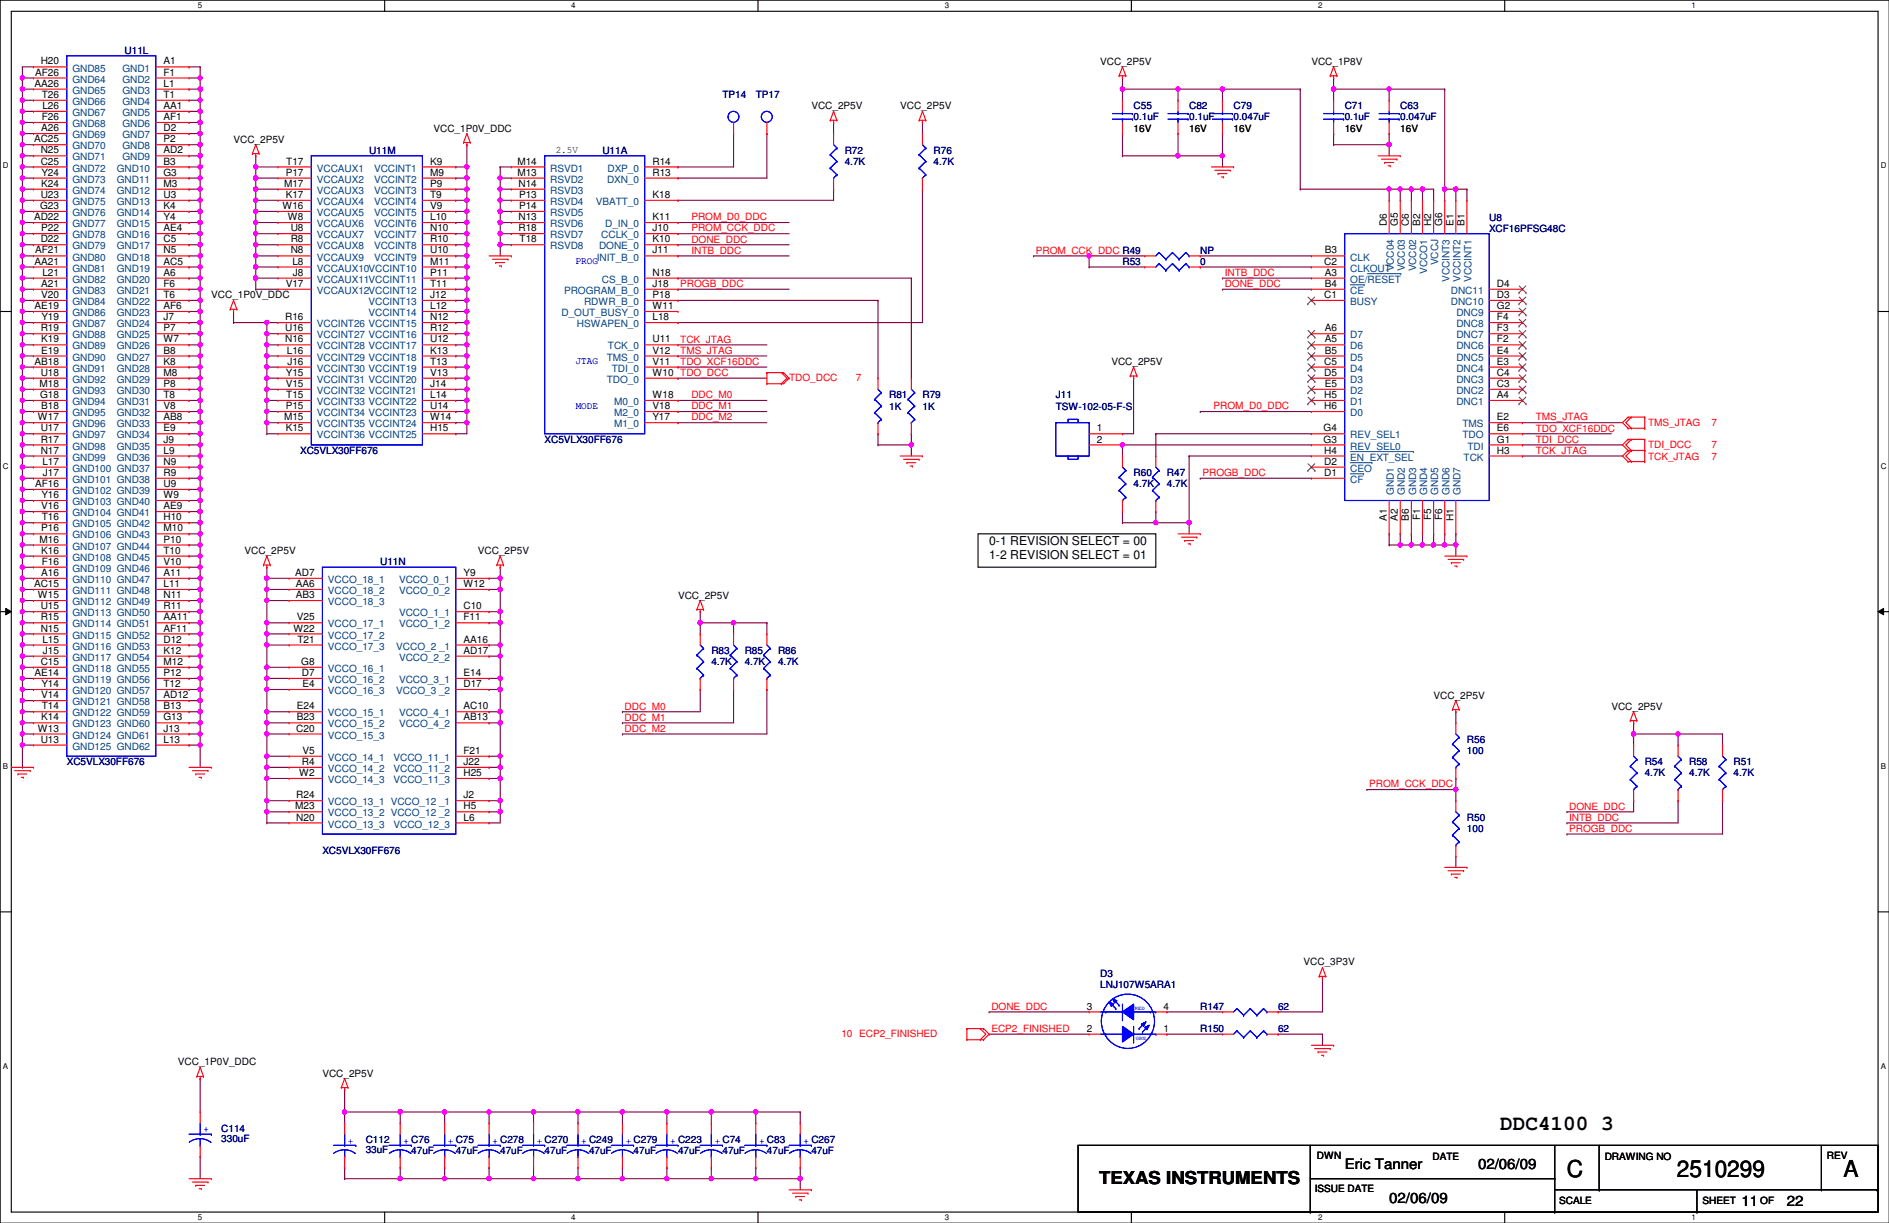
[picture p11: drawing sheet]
<svg xmlns="http://www.w3.org/2000/svg" width="432mm" height="279mm" viewBox="0 0 432 279" stroke-linecap="round" stroke-linejoin="round" font-family="sans-serif">
<defs><g id="words">
<g font-size="5.3">
<text x="358.2" y="269">C</text>
<text x="383.3" y="269">2510299</text>
<text x="421.4" y="269">A</text>
</g>
<text font-size="4.8" x="342.9" y="258.1">DDC4100 3</text>
<text font-size="4.1" x="251.2" y="270.5">TEXAS INSTRUMENTS</text>
<g font-size="3.3">
<text x="307.4" y="267.2">Eric Tanner</text>
<text x="337.9" y="267.2">02/06/09</text>
<text x="317.5" y="274.8">02/06/09</text>
<text x="398.1" y="275.5">11</text>
<text x="408.5" y="275.5">22</text>
</g>
<g font-size="2.8">
<text x="226.1" y="124.5">0-1 REVISION SELECT = 00</text>
<text x="226.1" y="127.7">1-2 REVISION SELECT = 01</text>
</g>
<g font-size="2.3">
<text x="8" y="17.3">AF26</text>
<text x="9.3" y="14.7">H20</text>
<text x="37.4" y="14.7">A1</text>
<text x="37.4" y="17.3">F1</text>
<text x="251.5" y="14.8">VCC_2P5V</text>
<text x="299.8" y="14.8">VCC_1P8V</text>
<text x="7.9" y="19.8">AA26</text>
<text x="9.6" y="22.4">T26</text>
<text x="37.4" y="19.8">L1</text>
<text x="37.4" y="22.4">T1</text>
<text x="9.4" y="30">A26</text>
<text x="9.6" y="27.4">F26</text>
<text x="9.7" y="24.9">L26</text>
<text x="37.4" y="24.9">AA1</text>
<text x="37.4" y="27.4">AF1</text>
<text x="37.4" y="30">D2</text>
<text x="185.5" y="25">VCC_2P5V</text>
<text x="205.8" y="25">VCC_2P5V</text>
<text x="7.8" y="32.5">AC25</text>
<text x="9.3" y="35.1">N25</text>
<text x="37.4" y="32.5">P2</text>
<text x="37.4" y="35.1">AD2</text>
<text x="53.4" y="32.6">VCC_2P5V</text>
<text x="99.1" y="30.1">VCC_1P0V_DDC</text>
<text x="127" y="34.9">2.5V</text>
<text x="259.1" y="30.1">16V</text>
<text x="271.8" y="30.1">16V</text>
<text x="282" y="30.1">16V</text>
<text x="307.4" y="30.1">16V</text>
<text x="320.1" y="30.1">16V</text>
<text x="9.3" y="37.6">C25</text>
<text x="9.5" y="40.1">Y24</text>
<text x="37.4" y="37.6">B3</text>
<text x="37.4" y="40.1">G3</text>
<text x="65.3" y="40.1">P17</text>
<text x="65.4" y="37.6">T17</text>
<text x="98.3" y="37.6">K9</text>
<text x="98.3" y="40.1">M9</text>
<text x="118.3" y="37.6">M14</text>
<text x="118.3" y="40.1">M13</text>
<text x="149.1" y="37.6">R14</text>
<text x="149.1" y="40.1">R13</text>
<text x="9.2" y="47.8">G23</text>
<text x="9.3" y="45.2">U23</text>
<text x="9.4" y="42.7">K24</text>
<text x="37.4" y="42.7">M3</text>
<text x="37.4" y="45.2">U3</text>
<text x="37.4" y="47.8">K4</text>
<text x="64.6" y="47.8">W16</text>
<text x="64.9" y="42.7">M17</text>
<text x="65.3" y="45.2">K17</text>
<text x="98.3" y="42.7">P9</text>
<text x="98.3" y="45.2">T9</text>
<text x="98.3" y="47.8">V9</text>
<text x="118.5" y="42.7">N14</text>
<text x="118.7" y="45.2">P13</text>
<text x="118.7" y="47.8">P14</text>
<text x="149.1" y="45.2">K18</text>
<text x="7.8" y="50.3">AD22</text>
<text x="9.4" y="52.8">P22</text>
<text x="37.4" y="50.3">Y4</text>
<text x="37.4" y="52.8">AE4</text>
<text x="65.8" y="50.3">W8</text>
<text x="66.5" y="52.8">U8</text>
<text x="98.3" y="50.3">L10</text>
<text x="98.3" y="52.8">N10</text>
<text x="118.5" y="50.3">N13</text>
<text x="118.5" y="52.8">R18</text>
<text x="149.1" y="50.3">K11</text>
<text x="149.1" y="52.8">J10</text>
<text x="317" y="51.6" transform="rotate(-90 317 51.6)">D6</text>
<text x="319.5" y="51.6" transform="rotate(-90 319.5 51.6)">G5</text>
<text x="322.1" y="51.6" transform="rotate(-90 322.1 51.6)">C6</text>
<text x="324.6" y="51.6" transform="rotate(-90 324.6 51.6)">B2</text>
<text x="327.2" y="51.6" transform="rotate(-90 327.2 51.6)">H2</text>
<text x="329.7" y="51.6" transform="rotate(-90 329.7 51.6)">G6</text>
<text x="332.2" y="51.6" transform="rotate(-90 332.2 51.6)">E1</text>
<text x="334.8" y="51.6" transform="rotate(-90 334.8 51.6)">B1</text>
<text x="8" y="57.9">AF21</text>
<text x="9.3" y="55.4">D22</text>
<text x="37.4" y="55.4">C5</text>
<text x="37.4" y="57.9">N5</text>
<text x="66.5" y="57.9">N8</text>
<text x="66.5" y="55.4">R8</text>
<text x="98.3" y="55.4">R10</text>
<text x="98.3" y="57.9">U10</text>
<text x="118.8" y="55.4">T18</text>
<text x="149.1" y="55.4">K10</text>
<text x="149.1" y="57.9">J11</text>
<text x="302.8" y="57.9">B3</text>
<text x="7.9" y="60.5">AA21</text>
<text x="9.4" y="65.5">A21</text>
<text x="9.7" y="63">L21</text>
<text x="37.4" y="60.5">AC5</text>
<text x="37.4" y="63">A6</text>
<text x="37.4" y="65.5">F6</text>
<text x="65.3" y="65.5">V17</text>
<text x="66.8" y="60.5">L8</text>
<text x="67" y="63">J8</text>
<text x="98.3" y="60.5">M11</text>
<text x="98.3" y="63">P11</text>
<text x="98.3" y="65.5">T11</text>
<text x="149.1" y="65.5">J18</text>
<text x="149.1" y="63">N18</text>
<text x="302.7" y="60.5">C2</text>
<text x="302.8" y="65.5">B4</text>
<text x="302.8" y="63">A3</text>
<text x="342.2" y="65.5">D4</text>
<text x="7.9" y="70.6">AE19</text>
<text x="9.4" y="68.1">V20</text>
<text x="37.4" y="68.1">T6</text>
<text x="37.4" y="70.6">AF6</text>
<text x="48.3" y="68.2">VCC_1P0V_DDC</text>
<text x="98.3" y="68.1">J12</text>
<text x="98.3" y="70.6">L12</text>
<text x="149.1" y="68.1">P18</text>
<text x="149.1" y="70.6">W11</text>
<text x="302.7" y="68.1">C1</text>
<text x="342.2" y="68.1">D3</text>
<text x="342.2" y="70.6">G2</text>
<text x="9.3" y="75.7">R19</text>
<text x="9.5" y="73.2">Y19</text>
<text x="37.4" y="73.2">J7</text>
<text x="37.4" y="75.7">P7</text>
<text x="65.2" y="75.7">U16</text>
<text x="65.2" y="73.2">R16</text>
<text x="98.3" y="73.2">N12</text>
<text x="98.3" y="75.7">R12</text>
<text x="149.1" y="73.2">L18</text>
<text x="302.8" y="75.7">A6</text>
<text x="342.2" y="73.2">F4</text>
<text x="342.2" y="75.7">F3</text>
<text x="7.9" y="83.3">AB18</text>
<text x="9.4" y="80.8">E19</text>
<text x="9.4" y="78.2">K19</text>
<text x="37.4" y="78.2">W7</text>
<text x="37.4" y="80.8">B8</text>
<text x="37.4" y="83.3">K8</text>
<text x="65.2" y="78.2">N16</text>
<text x="65.6" y="80.8">L16</text>
<text x="65.7" y="83.3">J16</text>
<text x="98.3" y="78.2">U12</text>
<text x="98.3" y="80.8">K13</text>
<text x="98.3" y="83.3">T13</text>
<text x="149.1" y="78.2">U11</text>
<text x="149.1" y="80.8">V12</text>
<text x="149.1" y="83.3">V11</text>
<text x="254" y="83.4">VCC_2P5V</text>
<text x="302.7" y="83.3">C5</text>
<text x="302.8" y="80.8">B5</text>
<text x="302.8" y="78.2">A5</text>
<text x="342.2" y="83.3">E3</text>
<text x="342.2" y="78.2">F2</text>
<text x="342.2" y="80.8">E4</text>
<text x="9.1" y="88.4">M18</text>
<text x="9.3" y="85.9">U18</text>
<text x="37.4" y="85.9">M8</text>
<text x="37.4" y="88.4">P8</text>
<text x="65.3" y="88.4">V15</text>
<text x="65.4" y="85.9">Y15</text>
<text x="98.3" y="85.9">V13</text>
<text x="98.3" y="88.4">J14</text>
<text x="149.1" y="85.9">W10 TDO_DCC</text>
<text x="302.7" y="85.9">D5</text>
<text x="302.8" y="88.4">E5</text>
<text x="342.2" y="88.4">C3</text>
<text x="342.2" y="85.9">C4</text>
<text x="9.2" y="90.9">G18</text>
<text x="9.4" y="93.5">B18</text>
<text x="37.4" y="90.9">T8</text>
<text x="37.4" y="93.5">V8</text>
<text x="65.3" y="93.5">P15</text>
<text x="65.4" y="90.9">T15</text>
<text x="98.3" y="90.9">L14</text>
<text x="98.3" y="93.5">U14</text>
<text x="149.1" y="90.9">W18</text>
<text x="149.1" y="93.5">V18</text>
<text x="302.7" y="90.9">H5</text>
<text x="302.7" y="93.5">H6</text>
<text x="342.2" y="90.9">A4</text>
<text x="8.7" y="96">W17</text>
<text x="9.3" y="101.1">R17</text>
<text x="9.3" y="98.6">U17</text>
<text x="37.4" y="96">AB8</text>
<text x="37.4" y="98.6">E9</text>
<text x="37.4" y="101.1">J9</text>
<text x="64.9" y="96">M15</text>
<text x="65.3" y="98.6">K15</text>
<text x="98.3" y="96">W14</text>
<text x="98.3" y="98.6">H15</text>
<text x="149.1" y="96">Y17</text>
<text x="250.7" y="98.6">1</text>
<text x="250.7" y="101.1">2</text>
<text x="302.6" y="101.1">G3</text>
<text x="302.6" y="98.6">G4</text>
<text x="342.2" y="101.1">G1</text>
<text x="342.2" y="98.6">E6</text>
<text x="342.2" y="96">E2</text>
<text x="9.3" y="103.6">N17</text>
<text x="9.7" y="106.2">L17</text>
<text x="37.4" y="103.6">L9</text>
<text x="37.4" y="106.2">N9</text>
<text x="302.7" y="106.2">D2</text>
<text x="302.7" y="103.6">H4</text>
<text x="342.2" y="103.6">H3</text>
<text x="8" y="111.3">AF16</text>
<text x="9.5" y="113.8">Y16</text>
<text x="9.8" y="108.7">J17</text>
<text x="37.4" y="108.7">R9</text>
<text x="37.4" y="111.3">U9</text>
<text x="37.4" y="113.8">W9</text>
<text x="302.7" y="108.7">D1</text>
<text x="9.4" y="116.3">V16</text>
<text x="9.6" y="118.9">T16</text>
<text x="37.4" y="116.3">AE9</text>
<text x="37.4" y="118.9">H10</text>
<text x="317" y="118.9" transform="rotate(-90 317 118.9)">A1</text>
<text x="319.5" y="118.9" transform="rotate(-90 319.5 118.9)">A2</text>
<text x="322.1" y="118.9" transform="rotate(-90 322.1 118.9)">B6</text>
<text x="324.6" y="118.8" transform="rotate(-90 324.6 118.8)">F1</text>
<text x="327.2" y="118.8" transform="rotate(-90 327.2 118.8)">F5</text>
<text x="329.7" y="118.8" transform="rotate(-90 329.7 118.8)">F6</text>
<text x="332.2" y="119" transform="rotate(-90 332.2 119)">H1</text>
<text x="9.1" y="124">M16</text>
<text x="9.4" y="121.4">P16</text>
<text x="37.4" y="121.4">M10</text>
<text x="37.4" y="124">P10</text>
<text x="9.4" y="131.6">A16</text>
<text x="9.4" y="126.5">K16</text>
<text x="9.6" y="129">F16</text>
<text x="37.4" y="126.5">T10</text>
<text x="37.4" y="129">V10</text>
<text x="37.4" y="131.6">A11</text>
<text x="55.9" y="126.6">VCC_2P5V</text>
<text x="67.5" y="131.6">AD7</text>
<text x="106" y="131.6">Y9</text>
<text x="109.3" y="126.6">VCC_2P5V</text>
<text x="7.8" y="134.1">AC15</text>
<text x="8.7" y="136.7">W15</text>
<text x="37.4" y="134.1">L11</text>
<text x="37.4" y="136.7">N11</text>
<text x="67.6" y="136.7">AB3</text>
<text x="67.6" y="134.1">AA6</text>
<text x="106" y="134.1">W12</text>
<text x="155" y="136.7">VCC_2P5V</text>
<text x="9.3" y="141.7">R15</text>
<text x="9.3" y="139.2">U15</text>
<text x="37.4" y="139.2">R11</text>
<text x="37.4" y="141.7">AA11</text>
<text x="67.9" y="141.7">V25</text>
<text x="106" y="139.2">C10</text>
<text x="106" y="141.7">F11</text>
<text x="9.3" y="144.3">N15</text>
<text x="9.7" y="146.8">L15</text>
<text x="9.8" y="149.4">J15</text>
<text x="37.4" y="144.3">AF11</text>
<text x="37.4" y="146.8">D12</text>
<text x="37.4" y="149.4">K12</text>
<text x="67.1" y="144.3">W22</text>
<text x="68" y="146.8">T21</text>
<text x="106" y="146.8">AA16</text>
<text x="106" y="149.4">AD17</text>
<text x="7.9" y="154.4">AE14</text>
<text x="9.3" y="151.9">C15</text>
<text x="37.4" y="151.9">M12</text>
<text x="37.4" y="154.4">P12</text>
<text x="68.9" y="151.9">G8</text>
<text x="69" y="154.4">D7</text>
<text x="106" y="154.4">E14</text>
<text x="9.4" y="159.5">V14</text>
<text x="9.5" y="157">Y14</text>
<text x="37.4" y="157">T12</text>
<text x="37.4" y="159.5">AD12</text>
<text x="69.1" y="157">E4</text>
<text x="106" y="157">D17</text>
<text x="327.7" y="159.6">VCC_2P5V</text>
<text x="8.7" y="167.1">W13</text>
<text x="9.4" y="164.6">K14</text>
<text x="9.6" y="162.1">T14</text>
<text x="37.4" y="162.1">B13</text>
<text x="37.4" y="164.6">G13</text>
<text x="37.4" y="167.1">J13</text>
<text x="67.7" y="167.1">C20</text>
<text x="67.9" y="164.6">B23</text>
<text x="67.9" y="162.1">E24</text>
<text x="106" y="162.1">AC10</text>
<text x="106" y="164.6">AB13</text>
<text x="368.3" y="162.1">VCC_2P5V</text>
<text x="9.3" y="169.7">U13</text>
<text x="37.4" y="169.7">L13</text>
<text x="69.1" y="172.2">V5</text>
<text x="106" y="172.2">F21</text>
<text x="68.4" y="177.3">W2</text>
<text x="69" y="174.8">R4</text>
<text x="106" y="174.8">J22</text>
<text x="106" y="177.3">H25</text>
<text x="67.5" y="184.9">M23</text>
<text x="67.7" y="182.4">R24</text>
<text x="106" y="182.4">J2</text>
<text x="106" y="184.9">H5</text>
<text x="67.7" y="187.5">N20</text>
<text x="106" y="187.5">L6</text>
<text x="298" y="220.6">VCC_3P3V</text>
<text x="248.5" y="230.6">3</text>
<text x="266" y="230.6">4</text>
<text x="248.5" y="235.7">2</text>
<text x="266" y="235.7">1</text>
<text x="40.7" y="243.4">VCC_1P0V_DDC</text>
<text x="73.7" y="246">VCC_2P5V</text>
<text x="301" y="264.8">DWN</text>
<text x="327.4" y="265">DATE</text>
<text x="366.8" y="265">DRAWING NO</text>
<text x="417.6" y="264.8">REV</text>
<text x="300.5" y="272.4">ISSUE DATE</text>
<text x="356.4" y="275.2">SCALE</text>
<text x="389.2" y="275.2">SHEET</text>
<text x="402.4" y="275.2">OF</text>
</g>
<g font-size="2.3" fill="#004080">
<text x="16.6" y="16.3">GND85</text>
<text x="28" y="16.3">GND1</text>
<text x="16.6" y="24">GND66</text>
<text x="16.6" y="21.4">GND65</text>
<text x="16.6" y="18.9">GND64</text>
<text x="28" y="18.9">GND2</text>
<text x="28" y="21.4">GND3</text>
<text x="28" y="24">GND4</text>
<text x="16.6" y="29">GND68</text>
<text x="16.6" y="26.5">GND67</text>
<text x="28" y="26.5">GND5</text>
<text x="28" y="29">GND6</text>
<text x="16.6" y="34.1">GND70</text>
<text x="16.6" y="31.6">GND69</text>
<text x="28" y="31.6">GND7</text>
<text x="28" y="34.1">GND8</text>
<text x="16.6" y="41.7">GND73</text>
<text x="16.6" y="39.2">GND72</text>
<text x="16.6" y="36.7">GND71</text>
<text x="26.7" y="39.2">GND10</text>
<text x="26.7" y="41.7">GND11</text>
<text x="28" y="36.7">GND9</text>
<text x="72.4" y="41.7">VCCAUX2</text>
<text x="72.4" y="39.2">VCCAUX1</text>
<text x="85.5" y="39.2">VCCINT1</text>
<text x="85.5" y="41.7">VCCINT2</text>
<text x="125.8" y="39.2">RSVD1</text>
<text x="125.8" y="41.7">RSVD2</text>
<text x="138.8" y="41.7">DXN_0</text>
<text x="138.9" y="39.2">DXP_0</text>
<text x="16.6" y="46.8">GND75</text>
<text x="16.6" y="44.3">GND74</text>
<text x="26.7" y="44.3">GND12</text>
<text x="26.7" y="46.8">GND13</text>
<text x="72.4" y="46.8">VCCAUX4</text>
<text x="72.4" y="44.3">VCCAUX3</text>
<text x="85.5" y="44.3">VCCINT3</text>
<text x="85.5" y="46.8">VCCINT4</text>
<text x="125.8" y="44.3">RSVD3</text>
<text x="125.8" y="46.8">RSVD4</text>
<text x="136.2" y="46.8">VBATT_0</text>
<text x="16.6" y="51.9">GND77</text>
<text x="16.6" y="49.4">GND76</text>
<text x="26.7" y="49.4">GND14</text>
<text x="26.7" y="51.9">GND15</text>
<text x="72.4" y="51.9">VCCAUX6</text>
<text x="72.4" y="49.4">VCCAUX5</text>
<text x="85.5" y="49.4">VCCINT5</text>
<text x="85.5" y="51.9">VCCINT6</text>
<text x="125.8" y="49.4">RSVD5</text>
<text x="125.8" y="51.9">RSVD6</text>
<text x="138.3" y="51.9">D_IN_0</text>
<text x="16.6" y="59.5">GND80</text>
<text x="16.6" y="57">GND79</text>
<text x="16.6" y="54.4">GND78</text>
<text x="26.7" y="54.4">GND16</text>
<text x="26.7" y="57">GND17</text>
<text x="26.7" y="59.5">GND18</text>
<text x="72.4" y="59.5">VCCAUX9</text>
<text x="72.4" y="57">VCCAUX8</text>
<text x="72.4" y="54.4">VCCAUX7</text>
<text x="85.5" y="54.4">VCCINT7</text>
<text x="85.5" y="57">VCCINT8</text>
<text x="85.5" y="59.5">VCCINT9</text>
<text x="125.8" y="54.4">RSVD7</text>
<text x="125.8" y="57">RSVD8</text>
<text x="136.4" y="59.5">INIT_B_0</text>
<text x="136.9" y="57">DONE_0</text>
<text x="137.5" y="54.4">CCLK_0</text>
<text x="308.7" y="59.5">CLK</text>
<text x="16.6" y="64.6">GND82</text>
<text x="16.6" y="62.1">GND81</text>
<text x="26.7" y="62.1">GND19</text>
<text x="26.7" y="64.6">GND20</text>
<text x="72.4" y="64.6">VCCAUX11VCCINT11</text>
<text x="72.4" y="62.1">VCCAUX10VCCINT10</text>
<text x="137.6" y="64.6">CS_B_0</text>
<text x="308.7" y="62.1">CLKOUT</text>
<text x="308.7" y="64.6">OE/RESET</text>
<text x="318.6" y="62" transform="rotate(-90 318.6 62)">VCC04</text>
<text x="321.1" y="62" transform="rotate(-90 321.1 62)">VCC03</text>
<text x="323.7" y="62" transform="rotate(-90 323.7 62)">VCC02</text>
<text x="326.2" y="62.5" transform="rotate(-90 326.2 62.5)">VCCO1</text>
<text x="328.8" y="60.6" transform="rotate(-90 328.8 60.6)">VCCJ</text>
<text x="331.3" y="64.4" transform="rotate(-90 331.3 64.4)">VCCINT3</text>
<text x="333.8" y="64.4" transform="rotate(-90 333.8 64.4)">VCCINT2</text>
<text x="336.4" y="64.4" transform="rotate(-90 336.4 64.4)">VCCINT1</text>
<text x="16.6" y="69.7">GND84</text>
<text x="16.6" y="67.1">GND83</text>
<text x="26.7" y="67.1">GND21</text>
<text x="26.7" y="69.7">GND22</text>
<text x="72.4" y="67.1">VCCAUX12VCCINT12</text>
<text x="84.2" y="69.7">VCCINT13</text>
<text x="128.9" y="67.1">PROGRAM_B_0</text>
<text x="133.5" y="69.7">RDWR_B_0</text>
<text x="308.7" y="67.1">CE</text>
<text x="308.7" y="69.7">BUSY</text>
<text x="331.6" y="69.7">DNC10</text>
<text x="331.6" y="67.1">DNC11</text>
<text x="16.6" y="77.3">GND88</text>
<text x="16.6" y="74.8">GND87</text>
<text x="16.6" y="72.2">GND86</text>
<text x="26.7" y="72.2">GND23</text>
<text x="26.7" y="74.8">GND24</text>
<text x="26.7" y="77.3">GND25</text>
<text x="72.4" y="77.3">VCCINT27 VCCINT16</text>
<text x="72.4" y="74.8">VCCINT26 VCCINT15</text>
<text x="84.2" y="72.2">VCCINT14</text>
<text x="128.4" y="72.2">D_OUT_BUSY_0</text>
<text x="131.9" y="74.8">HSWAPEN_0</text>
<text x="308.7" y="77.3">D7</text>
<text x="332.9" y="72.2">DNC9</text>
<text x="332.9" y="74.8">DNC8</text>
<text x="332.9" y="77.3">DNC7</text>
<text x="16.6" y="82.4">GND90</text>
<text x="16.6" y="79.8">GND89</text>
<text x="26.7" y="79.8">GND26</text>
<text x="26.7" y="82.4">GND27</text>
<text x="72.4" y="82.4">VCCINT29 VCCINT18</text>
<text x="72.4" y="79.8">VCCINT28 VCCINT17</text>
<text x="138.7" y="82.4">TMS_0</text>
<text x="139" y="79.8">TCK_0</text>
<text x="308.7" y="82.4">D5</text>
<text x="308.7" y="79.8">D6</text>
<text x="332.9" y="79.8">DNC6</text>
<text x="332.9" y="82.4">DNC5</text>
<text x="16.6" y="87.5">GND92</text>
<text x="16.6" y="84.9">GND91</text>
<text x="26.7" y="84.9">GND28</text>
<text x="26.7" y="87.5">GND29</text>
<text x="72.4" y="87.5">VCCINT31 VCCINT20</text>
<text x="72.4" y="84.9">VCCINT30 VCCINT19</text>
<text x="138.7" y="87.5">TDO_0</text>
<text x="139.9" y="84.9">TDI_0</text>
<text x="308.7" y="84.9">D4</text>
<text x="308.7" y="87.5">D3</text>
<text x="332.9" y="84.9">DNC4</text>
<text x="332.9" y="87.5">DNC3</text>
<text x="16.6" y="95.1">GND95</text>
<text x="16.6" y="92.5">GND94</text>
<text x="16.6" y="90">GND93</text>
<text x="26.7" y="90">GND30</text>
<text x="26.7" y="92.5">GND31</text>
<text x="26.7" y="95.1">GND32</text>
<text x="72.4" y="95.1">VCCINT34 VCCINT23</text>
<text x="72.4" y="92.5">VCCINT33 VCCINT22</text>
<text x="72.4" y="90">VCCINT32 VCCINT21</text>
<text x="140.4" y="92.5">M0_0</text>
<text x="140.4" y="95.1">M2_0</text>
<text x="308.7" y="90">D2</text>
<text x="308.7" y="92.5">D1</text>
<text x="308.7" y="95.1">D0</text>
<text x="332.9" y="90">DNC2</text>
<text x="332.9" y="92.5">DNC1</text>
<text x="16.6" y="100.2">GND97</text>
<text x="16.6" y="97.6">GND96</text>
<text x="26.7" y="97.6">GND33</text>
<text x="26.7" y="100.2">GND34</text>
<text x="72.4" y="100.2">VCCINT36 VCCINT25</text>
<text x="72.4" y="97.6">VCCINT35 VCCINT24</text>
<text x="140.4" y="97.6">M1_0</text>
<text x="308.7" y="100.2">REV_SEL1</text>
<text x="334.3" y="100.2">TDO</text>
<text x="334.3" y="97.6">TMS</text>
<text x="16.6" y="107.8">GND100 GND37</text>
<text x="16.6" y="105.2">GND99</text>
<text x="16.6" y="102.7">GND98</text>
<text x="26.7" y="102.7">GND35</text>
<text x="26.7" y="105.2">GND36</text>
<text x="308.7" y="102.7">REV_SEL0</text>
<text x="308.7" y="107.8">CEO</text>
<text x="308.7" y="105.2">EN_EXT_SEL</text>
<text x="334.6" y="105.2">TCK</text>
<text x="335.4" y="102.7">TDI</text>
<text x="16.6" y="112.9">GND102 GND39</text>
<text x="16.6" y="110.3">GND101 GND38</text>
<text x="308.7" y="110.3">CF</text>
<text x="318.6" y="113.1" transform="rotate(-90 318.6 113.1)">GND1</text>
<text x="321.1" y="113.1" transform="rotate(-90 321.1 113.1)">GND2</text>
<text x="323.7" y="113.1" transform="rotate(-90 323.7 113.1)">GND3</text>
<text x="326.2" y="113.1" transform="rotate(-90 326.2 113.1)">GND4</text>
<text x="328.8" y="113.1" transform="rotate(-90 328.8 113.1)">GND5</text>
<text x="331.3" y="113.1" transform="rotate(-90 331.3 113.1)">GND6</text>
<text x="333.8" y="113.1" transform="rotate(-90 333.8 113.1)">GND7</text>
<text x="16.6" y="117.9">GND104 GND41</text>
<text x="16.6" y="115.4">GND103 GND40</text>
<text x="16.6" y="125.6">GND107 GND44</text>
<text x="16.6" y="123">GND106 GND43</text>
<text x="16.6" y="120.5">GND105 GND42</text>
<text x="16.6" y="130.6">GND109 GND46</text>
<text x="16.6" y="128.1">GND108 GND45</text>
<text x="16.6" y="135.7">GND111 GND48</text>
<text x="16.6" y="133.2">GND110 GND47</text>
<text x="75" y="135.7">VCCO_18_2</text>
<text x="75" y="133.2">VCCO_18_1</text>
<text x="91.2" y="133.2">VCCO_0_1</text>
<text x="91.2" y="135.7">VCCO_0_2</text>
<text x="16.6" y="143.3">GND114 GND51</text>
<text x="16.6" y="140.8">GND113 GND50</text>
<text x="16.6" y="138.3">GND112 GND49</text>
<text x="75" y="143.3">VCCO_17_1</text>
<text x="75" y="138.3">VCCO_18_3</text>
<text x="91.2" y="140.8">VCCO_1_1</text>
<text x="91.2" y="143.3">VCCO_1_2</text>
<text x="16.6" y="148.4">GND116 GND53</text>
<text x="16.6" y="145.9">GND115 GND52</text>
<text x="75" y="148.4">VCCO_17_3</text>
<text x="75" y="145.9">VCCO_17_2</text>
<text x="90.6" y="148.4">VCCO_2 _1</text>
<text x="16.6" y="153.5">GND118 GND55</text>
<text x="16.6" y="151">GND117 GND54</text>
<text x="75" y="153.5">VCCO_16_1</text>
<text x="91.2" y="151">VCCO_2_2</text>
<text x="16.6" y="161.1">GND121 GND58</text>
<text x="16.6" y="158.6">GND120 GND57</text>
<text x="16.6" y="156">GND119 GND56</text>
<text x="75" y="158.6">VCCO_16_3</text>
<text x="75" y="156">VCCO_16_2</text>
<text x="90.6" y="158.6">VCCO_3 _2</text>
<text x="91.2" y="156">VCCO_3_1</text>
<text x="16.6" y="166.2">GND123 GND60</text>
<text x="16.6" y="163.7">GND122 GND59</text>
<text x="75" y="166.2">VCCO_15_2</text>
<text x="75" y="163.7">VCCO_15_1</text>
<text x="91.2" y="163.7">VCCO_4_1</text>
<text x="91.2" y="166.2">VCCO_4_2</text>
<text x="16.6" y="171.3">GND125 GND62</text>
<text x="16.6" y="168.7">GND124 GND61</text>
<text x="75" y="173.8">VCCO_14_1</text>
<text x="75" y="168.7">VCCO_15_3</text>
<text x="90" y="173.8">VCCO_11_1</text>
<text x="75" y="178.9">VCCO_14_3</text>
<text x="75" y="176.4">VCCO_14_2</text>
<text x="90" y="176.4">VCCO_11_2</text>
<text x="90" y="178.9">VCCO_11_3</text>
<text x="75" y="184">VCCO_13_1 VCCO_12 _1</text>
<text x="75" y="189.1">VCCO_13_3</text>
<text x="75" y="186.5">VCCO_13_2 VCCO_12 _2</text>
<text x="90" y="189.1">VCCO_12_3</text>
</g>
<g font-size="2.3" fill="#000080">
<text x="28.5" y="12.3">U11L</text>
<text x="165.1" y="22.4">TP14</text>
<text x="172.8" y="22.4">TP17</text>
<text x="259.1" y="25">C55</text>
<text x="259.1" y="27.5">0.1uF</text>
<text x="271.8" y="25">C82</text>
<text x="271.8" y="27.5">0.1uF</text>
<text x="282" y="25">C79</text>
<text x="282" y="27.5">0.047uF</text>
<text x="307.4" y="25">C71</text>
<text x="307.4" y="27.5">0.1uF</text>
<text x="320.1" y="25">C63</text>
<text x="320.1" y="27.5">0.047uF</text>
<text x="84.4" y="35.1">U11M</text>
<text x="137.7" y="35.1">U11A</text>
<text x="193.1" y="35.1">R72</text>
<text x="213.4" y="35.1">R76</text>
<text x="193.1" y="37.7">4.7K</text>
<text x="213.4" y="37.7">4.7K</text>
<text x="340.4" y="50.4">U8</text>
<text x="340.4" y="52.9">XCF16PFSG48C</text>
<text x="274.4" y="58">NP</text>
<text x="256.6" y="60.5">R53</text>
<text x="274.4" y="60.5">0</text>
<text x="203.2" y="91">R81</text>
<text x="203.2" y="93.6">1K</text>
<text x="210.9" y="91">R79</text>
<text x="210.9" y="93.6">1K</text>
<text x="241.3" y="91">J11</text>
<text x="241.3" y="93.6">TSW-102-05-F-S</text>
<text x="124.5" y="101.2">XC5VLX30FF676</text>
<text x="68.6" y="103.7">XC5VLX30FF676</text>
<text x="259.1" y="108.8">R60</text>
<text x="259.1" y="111.3">4.7K</text>
<text x="266.7" y="108.8">R47</text>
<text x="266.7" y="111.3">4.7K</text>
<text x="86.9" y="129.1">U11N</text>
<text x="162.6" y="149.4">R83</text>
<text x="170.2" y="149.4">R85</text>
<text x="177.8" y="149.4">R86</text>
<text x="162.6" y="152">4.7K</text>
<text x="170.2" y="152">4.7K</text>
<text x="177.8" y="152">4.7K</text>
<text x="335.3" y="169.8">R56</text>
<text x="335.3" y="172.3">100</text>
<text x="15.3" y="174.8">XC5VLX30FF676</text>
<text x="376" y="174.8">R54</text>
<text x="376" y="177.4">4.7K</text>
<text x="386.1" y="174.8">R58</text>
<text x="386.1" y="177.4">4.7K</text>
<text x="396.3" y="174.8">R51</text>
<text x="396.3" y="177.4">4.7K</text>
<text x="335.3" y="187.5">R50</text>
<text x="335.3" y="190.1">100</text>
<text x="73.7" y="195.2">XC5VLX30FF676</text>
<text x="251.5" y="223.1">D3</text>
<text x="251.5" y="225.6">LNJ107W5ARA1</text>
<text x="274.4" y="230.7">R147</text>
<text x="292.1" y="230.7">62</text>
<text x="274.4" y="235.8">R150</text>
<text x="292.1" y="235.8">62</text>
<text x="50.6" y="258.7">C114</text>
<text x="50.6" y="260.9">330uF</text>
<text x="83.6" y="261.2">C112</text>
<text x="83.6" y="263.5">33uF</text>
<text x="94" y="263.7">47uF</text>
<text x="104.2" y="263.7">47uF</text>
<text x="114.3" y="263.7">47uF</text>
<text x="124.5" y="263.7">47uF</text>
<text x="134.7" y="263.7">47uF</text>
<text x="144.8" y="263.7">47uF</text>
<text x="155" y="263.7">47uF</text>
<text x="165.1" y="263.7">47uF</text>
<text x="175.3" y="263.7">47uF</text>
<text x="185.5" y="263.7">47uF</text>
</g>
<g font-size="2.3" fill="#f00">
<text x="158" y="52.9">PROM_CCK_DDC</text>
<text x="158" y="50.3">PROM_D0_DDC</text>
<text x="158" y="55.4">DONE_DDC</text>
<text x="158" y="58">INTB_DDC</text>
<text x="236.8" y="58">PROM_CCK_DDC R49</text>
<text x="155.5" y="65.6">PROGB_DDC</text>
<text x="280" y="63">INTB_DDC</text>
<text x="280" y="65.6">DONE_DDC</text>
<text x="155.5" y="78.3">TCK_JTAG</text>
<text x="155.5" y="80.8">TMS_JTAG</text>
<text x="155.5" y="83.4">TDO_XCF16DDC</text>
<text x="180.4" y="87">TDO_DCC</text>
<text x="195.6" y="87">7</text>
<text x="158" y="91">DDC_M0</text>
<text x="158" y="93.5">DDC_M1</text>
<text x="277.4" y="93.5">PROM_D0_DDC</text>
<text x="158" y="96.1">DDC_M2</text>
<text x="351.1" y="96.1">TMS_JTAG</text>
<text x="351.1" y="98.6">TDO_XCF16DDC</text>
<text x="351.1" y="101.1">TDI_DCC</text>
<text x="376.7" y="97.4">TMS_JTAG</text>
<text x="391.2" y="97.4">7</text>
<text x="351.1" y="103.7">TCK_JTAG</text>
<text x="376.7" y="105">TCK_JTAG</text>
<text x="376.7" y="102.4">TDI_DCC</text>
<text x="391.2" y="105">7</text>
<text x="391.2" y="102.4">7</text>
<text x="274.9" y="108.8">PROGB_DDC</text>
<text x="142.8" y="162.1">DDC_M0</text>
<text x="142.8" y="164.6">DDC_M1</text>
<text x="142.8" y="167.2">DDC_M2</text>
<text x="313" y="179.9">PROM_CCK_DDC</text>
<text x="358.7" y="185">DONE_DDC</text>
<text x="358.7" y="187.5">INTB_DDC</text>
<text x="358.7" y="190">PROGB_DDC</text>
<text x="226.6" y="230.7">DONE_DDC</text>
<text x="192.3" y="236.8">10 ECP2_FINISHED</text>
<text x="226.6" y="235.8">ECP2_FINISHED</text>
</g>
<g font-size="2.3" fill="#00f">
<text x="131.6" y="60.3">PROG</text>
<text x="131.6" y="83.2">JTAG</text>
<text x="131.6" y="93.3">MODE</text>
<text x="46.5" y="258.7">+</text>
<text x="79.5" y="261.2">+</text>
<text x="92.2" y="261.2">+ C76</text>
<text x="102.4" y="261.2">+ C75</text>
<text x="112.6" y="261.2">+ C278</text>
<text x="122.7" y="261.2">+ C270</text>
<text x="132.9" y="261.2">+ C249</text>
<text x="143" y="261.2">+ C279</text>
<text x="153.2" y="261.2">+ C223</text>
<text x="163.4" y="261.2">+ C74</text>
<text x="173.5" y="261.2">+ C83</text>
<text x="183.7" y="261.2">+ C267</text>
</g>
<g font-size="1.8">
<text x="45.3" y="1.9">5</text>
<text x="130.6" y="1.9">4</text>
<text x="215.9" y="1.9">3</text>
<text x="301.3" y="1.9">2</text>
<text x="386.6" y="1.9">1</text>
<text x=".7" y="38.5">D</text>
<text x="429.9" y="38.5">D</text>
<text x=".7" y="107.1">C</text>
<text x="429.9" y="107.1">C</text>
<text x=".7" y="175.6">B</text>
<text x="429.9" y="175.6">B</text>
<text x=".7" y="244.2">A</text>
<text x="429.9" y="244.2">A</text>
<text x="45.3" y="278.8">5</text>
<text x="130.6" y="278.8">4</text>
<text x="215.9" y="278.8">3</text>
<text x="301.3" y="278.8">2</text>
<text x="386.6" y="278.8">1</text>
</g>
<g font-size="1.3" fill="#00f">
<text x="259.4" y="230.7">RED</text>
<text x="259.6" y="237.6">GRN</text>
</g>
</g></defs>
<path d="M0 0h431.8v279.4h-431.8zM2.6 2.6h426.7v274.3h-426.7z" fill="none" stroke="#000" stroke-width=".25"/>
<g fill="#fff">
<path d="M45.3 .3h.9v2h-.9z"/>
<path d="M45.3 277.2h.9v1.9h-.9z"/>
</g>
<path d="M87.9 0v2.6M87.9 276.9v2.5" fill="none" stroke="#000" stroke-width=".25"/>
<g fill="#fff">
<path d="M130.6 .3h1v2h-1z"/>
<path d="M130.6 277.2h1v1.9h-1z"/>
</g>
<path d="M173.3 0v2.6M173.3 276.9v2.5" fill="none" stroke="#000" stroke-width=".25"/>
<g fill="#fff">
<path d="M215.9 .3h1v2h-1z"/>
<path d="M215.9 277.2h1v1.9h-1z"/>
</g>
<path d="M258.6 0v2.6M258.6 276.9v2.5" fill="none" stroke="#000" stroke-width=".25"/>
<g fill="#fff">
<path d="M301.3 .3h1v2h-1z"/>
<path d="M301.3 277.2h1v1.9h-1z"/>
</g>
<path d="M344 0v2.6M344 276.9v2.5" fill="none" stroke="#000" stroke-width=".25"/>
<g fill="#fff">
<path d="M386.6 .3h1v2h-1z"/>
<path d="M386.6 277.2h1v1.9h-1z"/>
<path d="M.7 36.9h1.2v2h-1.2z"/>
<path d="M429.9 36.9h1.3v2h-1.3z"/>
<path d="M.7 105.5h1.2v1.9h-1.2z"/>
<path d="M429.9 105.5h1.3v1.9h-1.3z"/>
</g>
<path d="M0 71.2h2.6M429.3 71.2h2.5" fill="none" stroke="#000" stroke-width=".25"/>
<g fill="#fff">
<path d="M.7 174h1.2v2h-1.2z"/>
<path d="M429.9 174h1.2v2h-1.2z"/>
</g>
<path d="M0 139.7h2.6M429.3 139.7h2.5" fill="none" stroke="#000" stroke-width=".25"/>
<path d="M1.3 139l1.3 .7-1.3 .8zM429.3 139.7l1.3-.7v1.5z" fill="#000"/>
<path d="M1.3 139l1.3 .7-1.3 .8zM429.3 139.7l1.3-.7v1.5z" fill="none" stroke="#000" stroke-width=".23"/>
<g fill="#fff">
<path d="M.7 242.6h1.2v2h-1.2z"/>
<path d="M429.9 242.6h1.2v2h-1.2z"/>
</g>
<path d="M223.6 122h40.6v7.6h-40.6zM0 208.3h2.6M429.3 208.3h2.5" fill="none" stroke="#000" stroke-width=".25"/>
<g fill="none" stroke="#800040" stroke-width=".25">
<path d="M5.1 15.3h.1M5.1 17.8h.1M5.1 15.3h2.6M5.1 15.3v2.5M226.1 231.2h.1M226.1 236.3h.1M226.1 231.2h22.9M226.1 236.3h22.9M266.7 231.2h.1M266.7 236.3h.1M266.7 231.2h12.7M266.7 236.3h12.7"/>
<path d="M292.1 231.2h.1M292.1 236.3h.1M292.1 236.3h10.2M302.3 223.6h.1M302.3 236.3h.1M302.3 223.6v7.6h-10.2M302.3 236.3v2.5"/>
</g>
<circle cx="5.1" cy="17.8" r=".49" fill="#f0f"/>
<circle cx="5.1" cy="17.8" r=".49" fill="none" stroke="#f0f" stroke-width=".25"/>
<path d="M45.8 170.2h.1M45.8 170.2v5.1" fill="none" stroke="#800040" stroke-width=".25"/>
<circle cx="45.7" cy="170.2" r=".49" fill="#f0f"/>
<circle cx="45.7" cy="170.2" r=".49" fill="none" stroke="#f0f" stroke-width=".25"/>
<path d="M45.8 165.1h.1M45.8 165.1v2.6" fill="none" stroke="#800040" stroke-width=".25"/>
<circle cx="45.7" cy="165.1" r=".49" fill="#f0f"/>
<circle cx="45.7" cy="165.1" r=".49" fill="none" stroke="#f0f" stroke-width=".25"/>
<path d="M45.8 162.6h.1M45.8 162.6v2.5" fill="none" stroke="#800040" stroke-width=".25"/>
<circle cx="45.7" cy="162.6" r=".49" fill="#f0f"/>
<circle cx="45.7" cy="162.6" r=".49" fill="none" stroke="#f0f" stroke-width=".25"/>
<path d="M45.8 160.1h.1M45.8 160.1v2.5" fill="none" stroke="#800040" stroke-width=".25"/>
<circle cx="45.7" cy="160" r=".49" fill="#f0f"/>
<circle cx="45.7" cy="160" r=".49" fill="none" stroke="#f0f" stroke-width=".25"/>
<path d="M45.8 157.5h.1M45.8 157.5v2.6" fill="none" stroke="#800040" stroke-width=".25"/>
<circle cx="45.7" cy="157.5" r=".49" fill="#f0f"/>
<circle cx="45.7" cy="157.5" r=".49" fill="none" stroke="#f0f" stroke-width=".25"/>
<path d="M45.8 155h.1M45.8 155v2.5" fill="none" stroke="#800040" stroke-width=".25"/>
<circle cx="45.7" cy="155" r=".49" fill="#f0f"/>
<circle cx="45.7" cy="155" r=".49" fill="none" stroke="#f0f" stroke-width=".25"/>
<path d="M45.8 152.4h.1M45.8 152.4v2.6" fill="none" stroke="#800040" stroke-width=".25"/>
<circle cx="45.7" cy="152.4" r=".49" fill="#f0f"/>
<circle cx="45.7" cy="152.4" r=".49" fill="none" stroke="#f0f" stroke-width=".25"/>
<path d="M45.8 139.7h.1M45.8 139.7v2.6" fill="none" stroke="#800040" stroke-width=".25"/>
<circle cx="45.7" cy="139.7" r=".49" fill="#f0f"/>
<circle cx="45.7" cy="139.7" r=".49" fill="none" stroke="#f0f" stroke-width=".25"/>
<path d="M45.8 137.2h.1M45.8 137.2v2.5" fill="none" stroke="#800040" stroke-width=".25"/>
<circle cx="45.7" cy="137.2" r=".49" fill="#f0f"/>
<circle cx="45.7" cy="137.2" r=".49" fill="none" stroke="#f0f" stroke-width=".25"/>
<path d="M45.8 134.7h.1M45.8 134.7v2.5" fill="none" stroke="#800040" stroke-width=".25"/>
<circle cx="45.7" cy="134.6" r=".49" fill="#f0f"/>
<circle cx="45.7" cy="134.6" r=".49" fill="none" stroke="#f0f" stroke-width=".25"/>
<path d="M45.8 132.1h.1M45.8 132.1v2.6" fill="none" stroke="#800040" stroke-width=".25"/>
<circle cx="45.7" cy="132.1" r=".49" fill="#f0f"/>
<circle cx="45.7" cy="132.1" r=".49" fill="none" stroke="#f0f" stroke-width=".25"/>
<path d="M45.8 147.4h.1M45.8 147.4v2.5" fill="none" stroke="#800040" stroke-width=".25"/>
<circle cx="45.7" cy="147.3" r=".49" fill="#f0f"/>
<circle cx="45.7" cy="147.3" r=".49" fill="none" stroke="#f0f" stroke-width=".25"/>
<path d="M45.8 144.8h.1M45.8 144.8v2.6" fill="none" stroke="#800040" stroke-width=".25"/>
<circle cx="45.7" cy="144.8" r=".49" fill="#f0f"/>
<circle cx="45.7" cy="144.8" r=".49" fill="none" stroke="#f0f" stroke-width=".25"/>
<path d="M45.8 142.3h.1M45.8 142.3v2.5" fill="none" stroke="#800040" stroke-width=".25"/>
<circle cx="45.7" cy="142.3" r=".49" fill="#f0f"/>
<circle cx="45.7" cy="142.3" r=".49" fill="none" stroke="#f0f" stroke-width=".25"/>
<path d="M45.8 149.9h.1M45.8 149.9v2.5" fill="none" stroke="#800040" stroke-width=".25"/>
<circle cx="45.7" cy="149.9" r=".49" fill="#f0f"/>
<circle cx="45.7" cy="149.9" r=".49" fill="none" stroke="#f0f" stroke-width=".25"/>
<path d="M45.8 119.4h.1M45.8 119.4v2.6" fill="none" stroke="#800040" stroke-width=".25"/>
<circle cx="45.7" cy="119.4" r=".49" fill="#f0f"/>
<circle cx="45.7" cy="119.4" r=".49" fill="none" stroke="#f0f" stroke-width=".25"/>
<path d="M45.8 116.9h.1M45.8 116.9v2.5" fill="none" stroke="#800040" stroke-width=".25"/>
<circle cx="45.7" cy="116.9" r=".49" fill="#f0f"/>
<circle cx="45.7" cy="116.9" r=".49" fill="none" stroke="#f0f" stroke-width=".25"/>
<path d="M45.8 114.3h.1M45.8 114.3v2.6" fill="none" stroke="#800040" stroke-width=".25"/>
<circle cx="45.7" cy="114.3" r=".49" fill="#f0f"/>
<circle cx="45.7" cy="114.3" r=".49" fill="none" stroke="#f0f" stroke-width=".25"/>
<path d="M45.8 111.8h.1M45.8 111.8v2.5" fill="none" stroke="#800040" stroke-width=".25"/>
<circle cx="45.7" cy="111.8" r=".49" fill="#f0f"/>
<circle cx="45.7" cy="111.8" r=".49" fill="none" stroke="#f0f" stroke-width=".25"/>
<path d="M45.8 127h.1M45.8 127v2.6" fill="none" stroke="#800040" stroke-width=".25"/>
<circle cx="45.7" cy="127" r=".49" fill="#f0f"/>
<circle cx="45.7" cy="127" r=".49" fill="none" stroke="#f0f" stroke-width=".25"/>
<path d="M45.8 124.5h.1M45.8 124.5v2.5" fill="none" stroke="#800040" stroke-width=".25"/>
<circle cx="45.7" cy="124.5" r=".49" fill="#f0f"/>
<circle cx="45.7" cy="124.5" r=".49" fill="none" stroke="#f0f" stroke-width=".25"/>
<path d="M45.8 122h.1M45.8 122v2.5" fill="none" stroke="#800040" stroke-width=".25"/>
<circle cx="45.7" cy="121.9" r=".49" fill="#f0f"/>
<circle cx="45.7" cy="121.9" r=".49" fill="none" stroke="#f0f" stroke-width=".25"/>
<path d="M45.8 129.6h.1M45.8 129.6v2.5" fill="none" stroke="#800040" stroke-width=".25"/>
<circle cx="45.7" cy="129.6" r=".49" fill="#f0f"/>
<circle cx="45.7" cy="129.6" r=".49" fill="none" stroke="#f0f" stroke-width=".25"/>
<path d="M45.8 99.1h.1M45.8 99.1v2.5" fill="none" stroke="#800040" stroke-width=".25"/>
<circle cx="45.7" cy="99.1" r=".49" fill="#f0f"/>
<circle cx="45.7" cy="99.1" r=".49" fill="none" stroke="#f0f" stroke-width=".25"/>
<path d="M45.8 96.6h.1M45.8 96.6v2.5" fill="none" stroke="#800040" stroke-width=".25"/>
<circle cx="45.7" cy="96.5" r=".49" fill="#f0f"/>
<circle cx="45.7" cy="96.5" r=".49" fill="none" stroke="#f0f" stroke-width=".25"/>
<path d="M45.8 94h.1M45.8 94v2.6" fill="none" stroke="#800040" stroke-width=".25"/>
<circle cx="45.7" cy="94" r=".49" fill="#f0f"/>
<circle cx="45.7" cy="94" r=".49" fill="none" stroke="#f0f" stroke-width=".25"/>
<path d="M45.8 91.5h.1M45.8 91.5v2.5" fill="none" stroke="#800040" stroke-width=".25"/>
<circle cx="45.7" cy="91.5" r=".49" fill="#f0f"/>
<circle cx="45.7" cy="91.5" r=".49" fill="none" stroke="#f0f" stroke-width=".25"/>
<path d="M45.8 106.7h.1M45.8 106.7v2.6" fill="none" stroke="#800040" stroke-width=".25"/>
<circle cx="45.7" cy="106.7" r=".49" fill="#f0f"/>
<circle cx="45.7" cy="106.7" r=".49" fill="none" stroke="#f0f" stroke-width=".25"/>
<path d="M45.8 104.2h.1M45.8 104.2v2.5" fill="none" stroke="#800040" stroke-width=".25"/>
<circle cx="45.7" cy="104.2" r=".49" fill="#f0f"/>
<circle cx="45.7" cy="104.2" r=".49" fill="none" stroke="#f0f" stroke-width=".25"/>
<path d="M45.8 101.6h.1M45.8 101.6v2.6" fill="none" stroke="#800040" stroke-width=".25"/>
<circle cx="45.7" cy="101.6" r=".49" fill="#f0f"/>
<circle cx="45.7" cy="101.6" r=".49" fill="none" stroke="#f0f" stroke-width=".25"/>
<path d="M45.8 109.3h.1M45.8 109.3v2.5" fill="none" stroke="#800040" stroke-width=".25"/>
<circle cx="45.7" cy="109.2" r=".49" fill="#f0f"/>
<circle cx="45.7" cy="109.2" r=".49" fill="none" stroke="#f0f" stroke-width=".25"/>
<path d="M45.8 78.8h.1M45.8 78.8v2.5" fill="none" stroke="#800040" stroke-width=".25"/>
<circle cx="45.7" cy="78.8" r=".49" fill="#f0f"/>
<circle cx="45.7" cy="78.8" r=".49" fill="none" stroke="#f0f" stroke-width=".25"/>
<path d="M45.8 76.2h.1M45.8 76.2v2.6" fill="none" stroke="#800040" stroke-width=".25"/>
<circle cx="45.7" cy="76.2" r=".49" fill="#f0f"/>
<circle cx="45.7" cy="76.2" r=".49" fill="none" stroke="#f0f" stroke-width=".25"/>
<path d="M45.8 73.7h.1M45.8 73.7v2.5" fill="none" stroke="#800040" stroke-width=".25"/>
<circle cx="45.7" cy="73.7" r=".49" fill="#f0f"/>
<circle cx="45.7" cy="73.7" r=".49" fill="none" stroke="#f0f" stroke-width=".25"/>
<path d="M45.8 71.2h.1M45.8 71.2v2.5" fill="none" stroke="#800040" stroke-width=".25"/>
<circle cx="45.7" cy="73.7" r=".49" fill="#f0f"/>
<circle cx="45.7" cy="73.7" r=".49" fill="none" stroke="#f0f" stroke-width=".25"/>
<circle cx="45.7" cy="71.1" r=".49" fill="#f0f"/>
<circle cx="45.7" cy="71.1" r=".49" fill="none" stroke="#f0f" stroke-width=".25"/>
<path d="M45.8 86.4h.1M45.8 86.4v2.5" fill="none" stroke="#800040" stroke-width=".25"/>
<circle cx="45.7" cy="86.4" r=".49" fill="#f0f"/>
<circle cx="45.7" cy="86.4" r=".49" fill="none" stroke="#f0f" stroke-width=".25"/>
<path d="M45.8 83.9h.1M45.8 83.9v2.5" fill="none" stroke="#800040" stroke-width=".25"/>
<circle cx="45.7" cy="83.8" r=".49" fill="#f0f"/>
<circle cx="45.7" cy="83.8" r=".49" fill="none" stroke="#f0f" stroke-width=".25"/>
<path d="M45.8 81.3h.1M45.8 81.3v2.6" fill="none" stroke="#800040" stroke-width=".25"/>
<circle cx="45.7" cy="81.3" r=".49" fill="#f0f"/>
<circle cx="45.7" cy="81.3" r=".49" fill="none" stroke="#f0f" stroke-width=".25"/>
<path d="M45.8 88.9h.1M45.8 88.9v2.6" fill="none" stroke="#800040" stroke-width=".25"/>
<circle cx="45.7" cy="88.9" r=".49" fill="#f0f"/>
<circle cx="45.7" cy="88.9" r=".49" fill="none" stroke="#f0f" stroke-width=".25"/>
<path d="M45.8 58.5h.1M45.8 58.5v2.5" fill="none" stroke="#800040" stroke-width=".25"/>
<circle cx="45.7" cy="58.4" r=".49" fill="#f0f"/>
<circle cx="45.7" cy="58.4" r=".49" fill="none" stroke="#f0f" stroke-width=".25"/>
<path d="M45.8 55.9h.1M45.8 55.9v2.6" fill="none" stroke="#800040" stroke-width=".25"/>
<circle cx="45.7" cy="55.9" r=".49" fill="#f0f"/>
<circle cx="45.7" cy="55.9" r=".49" fill="none" stroke="#f0f" stroke-width=".25"/>
<path d="M45.8 53.4h.1M45.8 53.4v2.5" fill="none" stroke="#800040" stroke-width=".25"/>
<circle cx="45.7" cy="53.4" r=".49" fill="#f0f"/>
<circle cx="45.7" cy="53.4" r=".49" fill="none" stroke="#f0f" stroke-width=".25"/>
<path d="M45.8 50.8h.1M45.8 50.8v2.6" fill="none" stroke="#800040" stroke-width=".25"/>
<circle cx="45.7" cy="50.8" r=".49" fill="#f0f"/>
<circle cx="45.7" cy="50.8" r=".49" fill="none" stroke="#f0f" stroke-width=".25"/>
<path d="M45.8 68.6h.1M45.8 68.6v2.6" fill="none" stroke="#800040" stroke-width=".25"/>
<circle cx="45.7" cy="68.6" r=".49" fill="#f0f"/>
<circle cx="45.7" cy="68.6" r=".49" fill="none" stroke="#f0f" stroke-width=".25"/>
<path d="M45.8 63.5h.1M45.8 63.5v2.6" fill="none" stroke="#800040" stroke-width=".25"/>
<circle cx="45.7" cy="63.5" r=".49" fill="#f0f"/>
<circle cx="45.7" cy="63.5" r=".49" fill="none" stroke="#f0f" stroke-width=".25"/>
<path d="M45.8 61h.1M45.8 61v2.5" fill="none" stroke="#800040" stroke-width=".25"/>
<circle cx="45.7" cy="61" r=".49" fill="#f0f"/>
<circle cx="45.7" cy="61" r=".49" fill="none" stroke="#f0f" stroke-width=".25"/>
<path d="M45.8 38.1h.1M45.8 38.1v2.6" fill="none" stroke="#800040" stroke-width=".25"/>
<circle cx="45.7" cy="38.1" r=".49" fill="#f0f"/>
<circle cx="45.7" cy="38.1" r=".49" fill="none" stroke="#f0f" stroke-width=".25"/>
<path d="M45.8 35.6h.1M45.8 35.6v2.5" fill="none" stroke="#800040" stroke-width=".25"/>
<circle cx="45.7" cy="35.6" r=".49" fill="#f0f"/>
<circle cx="45.7" cy="35.6" r=".49" fill="none" stroke="#f0f" stroke-width=".25"/>
<path d="M45.8 45.8h.1M45.8 45.8v2.5" fill="none" stroke="#800040" stroke-width=".25"/>
<circle cx="45.7" cy="45.7" r=".49" fill="#f0f"/>
<circle cx="45.7" cy="45.7" r=".49" fill="none" stroke="#f0f" stroke-width=".25"/>
<path d="M45.8 43.2h.1M45.8 43.2v2.6" fill="none" stroke="#800040" stroke-width=".25"/>
<circle cx="45.7" cy="43.2" r=".49" fill="#f0f"/>
<circle cx="45.7" cy="43.2" r=".49" fill="none" stroke="#f0f" stroke-width=".25"/>
<path d="M45.8 40.7h.1M45.8 40.7v2.5" fill="none" stroke="#800040" stroke-width=".25"/>
<circle cx="45.7" cy="40.7" r=".49" fill="#f0f"/>
<circle cx="45.7" cy="40.7" r=".49" fill="none" stroke="#f0f" stroke-width=".25"/>
<path d="M45.8 48.3h.1M45.8 48.3v2.5" fill="none" stroke="#800040" stroke-width=".25"/>
<circle cx="45.7" cy="48.3" r=".49" fill="#f0f"/>
<circle cx="45.7" cy="48.3" r=".49" fill="none" stroke="#f0f" stroke-width=".25"/>
<path d="M45.8 25.4h.1M45.8 25.4v2.6" fill="none" stroke="#800040" stroke-width=".25"/>
<circle cx="45.7" cy="25.4" r=".49" fill="#f0f"/>
<circle cx="45.7" cy="25.4" r=".49" fill="none" stroke="#f0f" stroke-width=".25"/>
<path d="M45.8 22.9h.1M45.8 22.9v2.5" fill="none" stroke="#800040" stroke-width=".25"/>
<circle cx="45.7" cy="22.9" r=".49" fill="#f0f"/>
<circle cx="45.7" cy="22.9" r=".49" fill="none" stroke="#f0f" stroke-width=".25"/>
<path d="M45.8 20.4h.1M45.8 20.4v2.5" fill="none" stroke="#800040" stroke-width=".25"/>
<circle cx="45.7" cy="20.3" r=".49" fill="#f0f"/>
<circle cx="45.7" cy="20.3" r=".49" fill="none" stroke="#f0f" stroke-width=".25"/>
<path d="M45.8 17.8h.1M45.8 17.8v2.6" fill="none" stroke="#800040" stroke-width=".25"/>
<circle cx="45.7" cy="20.3" r=".49" fill="#f0f"/>
<circle cx="45.7" cy="20.3" r=".49" fill="none" stroke="#f0f" stroke-width=".25"/>
<circle cx="45.7" cy="17.8" r=".49" fill="#f0f"/>
<circle cx="45.7" cy="17.8" r=".49" fill="none" stroke="#f0f" stroke-width=".25"/>
<path d="M45.8 33.1h.1M45.8 33.1v2.5" fill="none" stroke="#800040" stroke-width=".25"/>
<circle cx="45.7" cy="33" r=".49" fill="#f0f"/>
<circle cx="45.7" cy="33" r=".49" fill="none" stroke="#f0f" stroke-width=".25"/>
<path d="M45.8 30.5h.1M45.8 30.5v2.6" fill="none" stroke="#800040" stroke-width=".25"/>
<circle cx="45.7" cy="30.5" r=".49" fill="#f0f"/>
<circle cx="45.7" cy="30.5" r=".49" fill="none" stroke="#f0f" stroke-width=".25"/>
<path d="M45.8 28h.1M45.8 28v2.5" fill="none" stroke="#800040" stroke-width=".25"/>
<circle cx="45.7" cy="28" r=".49" fill="#f0f"/>
<circle cx="45.7" cy="28" r=".49" fill="none" stroke="#f0f" stroke-width=".25"/>
<path d="M5.1 17.8h.1M5.1 17.8h2.6M5.1 17.8v2.6M5.1 20.4h.1" fill="none" stroke="#800040" stroke-width=".25"/>
<circle cx="5.1" cy="20.3" r=".49" fill="#f0f"/>
<circle cx="5.1" cy="20.3" r=".49" fill="none" stroke="#f0f" stroke-width=".25"/>
<path d="M5.1 20.4h.1M5.1 22.9h.1M5.1 20.4h2.6M5.1 20.4v2.5" fill="none" stroke="#800040" stroke-width=".25"/>
<circle cx="5.1" cy="22.9" r=".49" fill="#f0f"/>
<circle cx="5.1" cy="22.9" r=".49" fill="none" stroke="#f0f" stroke-width=".25"/>
<path d="M5.1 22.9h.1M5.1 25.4h.1M5.1 22.9h2.6M5.1 22.9v2.5" fill="none" stroke="#800040" stroke-width=".25"/>
<circle cx="5.1" cy="25.4" r=".49" fill="#f0f"/>
<circle cx="5.1" cy="25.4" r=".49" fill="none" stroke="#f0f" stroke-width=".25"/>
<path d="M5.1 25.4h.1M5.1 28h.1M5.1 25.4h2.6M5.1 25.4v2.6" fill="none" stroke="#800040" stroke-width=".25"/>
<circle cx="5.1" cy="28" r=".49" fill="#f0f"/>
<circle cx="5.1" cy="28" r=".49" fill="none" stroke="#f0f" stroke-width=".25"/>
<path d="M5.1 28h.1M5.1 30.5h.1M5.1 28h2.6M5.1 28v2.5" fill="none" stroke="#800040" stroke-width=".25"/>
<circle cx="5.1" cy="30.5" r=".49" fill="#f0f"/>
<circle cx="5.1" cy="30.5" r=".49" fill="none" stroke="#f0f" stroke-width=".25"/>
<path d="M5.1 30.5h.1M5.1 33.1h.1M5.1 30.5h2.6M5.1 30.5v2.6" fill="none" stroke="#800040" stroke-width=".25"/>
<circle cx="5.1" cy="33" r=".49" fill="#f0f"/>
<circle cx="5.1" cy="33" r=".49" fill="none" stroke="#f0f" stroke-width=".25"/>
<path d="M5.1 33.1h.1M5.1 35.6h.1M5.1 33.1h2.6M5.1 33.1v2.5" fill="none" stroke="#800040" stroke-width=".25"/>
<circle cx="5.1" cy="35.6" r=".49" fill="#f0f"/>
<circle cx="5.1" cy="35.6" r=".49" fill="none" stroke="#f0f" stroke-width=".25"/>
<path d="M5.1 35.6h.1M5.1 38.1h.1M5.1 35.6h2.6M5.1 35.6v2.5" fill="none" stroke="#800040" stroke-width=".25"/>
<circle cx="5.1" cy="38.1" r=".49" fill="#f0f"/>
<circle cx="5.1" cy="38.1" r=".49" fill="none" stroke="#f0f" stroke-width=".25"/>
<path d="M5.1 38.1h.1M5.1 38.1h2.6M5.1 38.1v2.6M5.1 40.7h.1" fill="none" stroke="#800040" stroke-width=".25"/>
<circle cx="5.1" cy="40.7" r=".49" fill="#f0f"/>
<circle cx="5.1" cy="40.7" r=".49" fill="none" stroke="#f0f" stroke-width=".25"/>
<path d="M5.1 40.7h.1M5.1 43.2h.1M5.1 40.7h2.6M5.1 40.7v2.5" fill="none" stroke="#800040" stroke-width=".25"/>
<circle cx="5.1" cy="43.2" r=".49" fill="#f0f"/>
<circle cx="5.1" cy="43.2" r=".49" fill="none" stroke="#f0f" stroke-width=".25"/>
<path d="M5.1 63.5h.1M5.1 66.1h.1M5.1 63.5h2.6M5.1 63.5v2.6" fill="none" stroke="#800040" stroke-width=".25"/>
<circle cx="5.1" cy="66.1" r=".49" fill="#f0f"/>
<circle cx="5.1" cy="66.1" r=".49" fill="none" stroke="#f0f" stroke-width=".25"/>
<path d="M5.1 50.8h.1M5.1 53.4h.1M5.1 50.8h2.6M5.1 50.8v2.6" fill="none" stroke="#800040" stroke-width=".25"/>
<circle cx="5.1" cy="53.4" r=".49" fill="#f0f"/>
<circle cx="5.1" cy="53.4" r=".49" fill="none" stroke="#f0f" stroke-width=".25"/>
<path d="M5.1 66.1h.1M5.1 68.6h.1M5.1 66.1h2.6M5.1 66.1v2.5" fill="none" stroke="#800040" stroke-width=".25"/>
<circle cx="5.1" cy="68.6" r=".49" fill="#f0f"/>
<circle cx="5.1" cy="68.6" r=".49" fill="none" stroke="#f0f" stroke-width=".25"/>
<path d="M5.1 53.4h.1M5.1 55.9h.1M5.1 53.4h2.6M5.1 53.4v2.5" fill="none" stroke="#800040" stroke-width=".25"/>
<circle cx="5.1" cy="55.9" r=".49" fill="#f0f"/>
<circle cx="5.1" cy="55.9" r=".49" fill="none" stroke="#f0f" stroke-width=".25"/>
<path d="M5.1 55.9h.1M5.1 58.5h.1M5.1 55.9h2.6M5.1 55.9v2.6M5.1 68.6h.1M5.1 68.6h2.6" fill="none" stroke="#800040" stroke-width=".25"/>
<circle cx="5.1" cy="58.4" r=".49" fill="#f0f"/>
<circle cx="5.1" cy="58.4" r=".49" fill="none" stroke="#f0f" stroke-width=".25"/>
<path d="M5.1 58.5h.1M5.1 58.5h2.6M5.1 58.5v2.5M5.1 61h.1" fill="none" stroke="#800040" stroke-width=".25"/>
<circle cx="5.1" cy="61" r=".49" fill="#f0f"/>
<circle cx="5.1" cy="61" r=".49" fill="none" stroke="#f0f" stroke-width=".25"/>
<path d="M5.1 45.8h.1M5.1 48.3h.1M5.1 45.8h2.6M5.1 45.8v2.5" fill="none" stroke="#800040" stroke-width=".25"/>
<circle cx="5.1" cy="48.3" r=".49" fill="#f0f"/>
<circle cx="5.1" cy="48.3" r=".49" fill="none" stroke="#f0f" stroke-width=".25"/>
<path d="M5.1 43.2h.1M5.1 43.2h2.6M5.1 61h.1M5.1 63.5h.1M5.1 61h2.6M5.1 61v2.5" fill="none" stroke="#800040" stroke-width=".25"/>
<circle cx="5.1" cy="63.5" r=".49" fill="#f0f"/>
<circle cx="5.1" cy="63.5" r=".49" fill="none" stroke="#f0f" stroke-width=".25"/>
<path d="M5.1 48.3h.1M5.1 50.8h.1M5.1 48.3h2.6M5.1 48.3v2.5" fill="none" stroke="#800040" stroke-width=".25"/>
<circle cx="5.1" cy="50.8" r=".49" fill="#f0f"/>
<circle cx="5.1" cy="50.8" r=".49" fill="none" stroke="#f0f" stroke-width=".25"/>
<path d="M5.1 45.8h.1M5.1 43.2v2.6" fill="none" stroke="#800040" stroke-width=".25"/>
<circle cx="5.1" cy="45.7" r=".49" fill="#f0f"/>
<circle cx="5.1" cy="45.7" r=".49" fill="none" stroke="#f0f" stroke-width=".25"/>
<path d="M5.1 71.2h.1M5.1 68.6v2.6" fill="none" stroke="#800040" stroke-width=".25"/>
<circle cx="5.1" cy="71.1" r=".49" fill="#f0f"/>
<circle cx="5.1" cy="71.1" r=".49" fill="none" stroke="#f0f" stroke-width=".25"/>
<path d="M5.1 91.5h.1M5.1 94h.1M5.1 91.5h2.6M5.1 91.5v2.5" fill="none" stroke="#800040" stroke-width=".25"/>
<circle cx="5.1" cy="94" r=".49" fill="#f0f"/>
<circle cx="5.1" cy="94" r=".49" fill="none" stroke="#f0f" stroke-width=".25"/>
<path d="M5.1 78.8h.1M5.1 78.8h2.6M5.1 78.8v2.5M5.1 81.3h.1" fill="none" stroke="#800040" stroke-width=".25"/>
<circle cx="5.1" cy="81.3" r=".49" fill="#f0f"/>
<circle cx="5.1" cy="81.3" r=".49" fill="none" stroke="#f0f" stroke-width=".25"/>
<path d="M5.1 94h.1M5.1 96.6h.1M5.1 94h2.6M5.1 94v2.6" fill="none" stroke="#800040" stroke-width=".25"/>
<circle cx="5.1" cy="96.5" r=".49" fill="#f0f"/>
<circle cx="5.1" cy="96.5" r=".49" fill="none" stroke="#f0f" stroke-width=".25"/>
<path d="M5.1 81.3h.1M5.1 83.9h.1M5.1 81.3h2.6M5.1 81.3v2.6" fill="none" stroke="#800040" stroke-width=".25"/>
<circle cx="5.1" cy="83.8" r=".49" fill="#f0f"/>
<circle cx="5.1" cy="83.8" r=".49" fill="none" stroke="#f0f" stroke-width=".25"/>
<path d="M5.1 96.6h.1M5.1 83.9h.1M5.1 86.4h.1M5.1 96.6h2.6M5.1 83.9h2.6M5.1 83.9v2.5" fill="none" stroke="#800040" stroke-width=".25"/>
<circle cx="5.1" cy="86.4" r=".49" fill="#f0f"/>
<circle cx="5.1" cy="86.4" r=".49" fill="none" stroke="#f0f" stroke-width=".25"/>
<path d="M5.1 86.4h.1M5.1 88.9h.1M5.1 86.4h2.6M5.1 86.4v2.5" fill="none" stroke="#800040" stroke-width=".25"/>
<circle cx="5.1" cy="88.9" r=".49" fill="#f0f"/>
<circle cx="5.1" cy="88.9" r=".49" fill="none" stroke="#f0f" stroke-width=".25"/>
<path d="M5.1 73.7h.1M5.1 76.2h.1M5.1 73.7h2.6M5.1 73.7v2.5" fill="none" stroke="#800040" stroke-width=".25"/>
<circle cx="5.1" cy="76.2" r=".49" fill="#f0f"/>
<circle cx="5.1" cy="76.2" r=".49" fill="none" stroke="#f0f" stroke-width=".25"/>
<path d="M5.1 71.2h.1M5.1 71.2h2.6M5.1 88.9h.1M5.1 91.5h.1M5.1 88.9h2.6M5.1 88.9v2.6" fill="none" stroke="#800040" stroke-width=".25"/>
<circle cx="5.1" cy="91.5" r=".49" fill="#f0f"/>
<circle cx="5.1" cy="91.5" r=".49" fill="none" stroke="#f0f" stroke-width=".25"/>
<path d="M5.1 76.2h.1M5.1 78.8h.1M5.1 76.2h2.6M5.1 76.2v2.6" fill="none" stroke="#800040" stroke-width=".25"/>
<circle cx="5.1" cy="78.8" r=".49" fill="#f0f"/>
<circle cx="5.1" cy="78.8" r=".49" fill="none" stroke="#f0f" stroke-width=".25"/>
<path d="M5.1 73.7h.1M5.1 71.2v2.5" fill="none" stroke="#800040" stroke-width=".25"/>
<circle cx="5.1" cy="73.7" r=".49" fill="#f0f"/>
<circle cx="5.1" cy="73.7" r=".49" fill="none" stroke="#f0f" stroke-width=".25"/>
<path d="M5.1 99.1h.1M5.1 96.6v2.5" fill="none" stroke="#800040" stroke-width=".25"/>
<circle cx="5.1" cy="99.1" r=".49" fill="#f0f"/>
<circle cx="5.1" cy="99.1" r=".49" fill="none" stroke="#f0f" stroke-width=".25"/>
<path d="M5.1 119.4h.1M5.1 119.4h2.6M5.1 119.4v2.6M5.1 122h.1" fill="none" stroke="#800040" stroke-width=".25"/>
<circle cx="5.1" cy="121.9" r=".49" fill="#f0f"/>
<circle cx="5.1" cy="121.9" r=".49" fill="none" stroke="#f0f" stroke-width=".25"/>
<path d="M5.1 106.7h.1M5.1 109.3h.1M5.1 106.7h2.6M5.1 106.7v2.6" fill="none" stroke="#800040" stroke-width=".25"/>
<circle cx="5.1" cy="109.2" r=".49" fill="#f0f"/>
<circle cx="5.1" cy="109.2" r=".49" fill="none" stroke="#f0f" stroke-width=".25"/>
<path d="M5.1 122h.1M5.1 124.5h.1M5.1 122h2.6M5.1 122v2.5" fill="none" stroke="#800040" stroke-width=".25"/>
<circle cx="5.1" cy="124.5" r=".49" fill="#f0f"/>
<circle cx="5.1" cy="124.5" r=".49" fill="none" stroke="#f0f" stroke-width=".25"/>
<path d="M5.1 109.3h.1M5.1 111.8h.1M5.1 109.3h2.6M5.1 109.3v2.5" fill="none" stroke="#800040" stroke-width=".25"/>
<circle cx="5.1" cy="111.8" r=".49" fill="#f0f"/>
<circle cx="5.1" cy="111.8" r=".49" fill="none" stroke="#f0f" stroke-width=".25"/>
<path d="M5.1 111.8h.1M5.1 114.3h.1M5.1 111.8h2.6M5.1 111.8v2.5M5.1 124.5h.1M5.1 124.5h2.6" fill="none" stroke="#800040" stroke-width=".25"/>
<circle cx="5.1" cy="114.3" r=".49" fill="#f0f"/>
<circle cx="5.1" cy="114.3" r=".49" fill="none" stroke="#f0f" stroke-width=".25"/>
<path d="M5.1 114.3h.1M5.1 116.9h.1M5.1 114.3h2.6M5.1 114.3v2.6" fill="none" stroke="#800040" stroke-width=".25"/>
<circle cx="5.1" cy="116.9" r=".49" fill="#f0f"/>
<circle cx="5.1" cy="116.9" r=".49" fill="none" stroke="#f0f" stroke-width=".25"/>
<path d="M5.1 101.6h.1M5.1 104.2h.1M5.1 101.6h2.6M5.1 101.6v2.6" fill="none" stroke="#800040" stroke-width=".25"/>
<circle cx="5.1" cy="104.2" r=".49" fill="#f0f"/>
<circle cx="5.1" cy="104.2" r=".49" fill="none" stroke="#f0f" stroke-width=".25"/>
<path d="M5.1 99.1h.1M5.1 99.1h2.6M5.1 116.9h.1M5.1 119.4h.1M5.1 116.9h2.6M5.1 116.9v2.5" fill="none" stroke="#800040" stroke-width=".25"/>
<circle cx="5.1" cy="119.4" r=".49" fill="#f0f"/>
<circle cx="5.1" cy="119.4" r=".49" fill="none" stroke="#f0f" stroke-width=".25"/>
<path d="M5.1 104.2h.1M5.1 106.7h.1M5.1 104.2h2.6M5.1 104.2v2.5" fill="none" stroke="#800040" stroke-width=".25"/>
<circle cx="5.1" cy="106.7" r=".49" fill="#f0f"/>
<circle cx="5.1" cy="106.7" r=".49" fill="none" stroke="#f0f" stroke-width=".25"/>
<path d="M5.1 99.1v2.5M5.1 101.6h.1" fill="none" stroke="#800040" stroke-width=".25"/>
<circle cx="5.1" cy="101.6" r=".49" fill="#f0f"/>
<circle cx="5.1" cy="101.6" r=".49" fill="none" stroke="#f0f" stroke-width=".25"/>
<path d="M5.1 127h.1M5.1 124.5v2.5" fill="none" stroke="#800040" stroke-width=".25"/>
<circle cx="5.1" cy="127" r=".49" fill="#f0f"/>
<circle cx="5.1" cy="127" r=".49" fill="none" stroke="#f0f" stroke-width=".25"/>
<path d="M5.1 147.4h.1M5.1 149.9h.1M5.1 147.4h2.6M5.1 147.4v2.5" fill="none" stroke="#800040" stroke-width=".25"/>
<circle cx="5.1" cy="149.9" r=".49" fill="#f0f"/>
<circle cx="5.1" cy="149.9" r=".49" fill="none" stroke="#f0f" stroke-width=".25"/>
<path d="M5.1 134.7h.1M5.1 137.2h.1M5.1 134.7h2.6M5.1 134.7v2.5" fill="none" stroke="#800040" stroke-width=".25"/>
<circle cx="5.1" cy="137.2" r=".49" fill="#f0f"/>
<circle cx="5.1" cy="137.2" r=".49" fill="none" stroke="#f0f" stroke-width=".25"/>
<path d="M5.1 149.9h.1M5.1 152.4h.1M5.1 149.9h2.6M5.1 149.9v2.5" fill="none" stroke="#800040" stroke-width=".25"/>
<circle cx="5.1" cy="152.4" r=".49" fill="#f0f"/>
<circle cx="5.1" cy="152.4" r=".49" fill="none" stroke="#f0f" stroke-width=".25"/>
<path d="M5.1 137.2h.1M5.1 139.7h.1M5.1 137.2h2.6M5.1 137.2v2.5" fill="none" stroke="#800040" stroke-width=".25"/>
<circle cx="5.1" cy="139.7" r=".49" fill="#f0f"/>
<circle cx="5.1" cy="139.7" r=".49" fill="none" stroke="#f0f" stroke-width=".25"/>
<path d="M5.1 139.7h.1M5.1 139.7h2.6M5.1 139.7v2.6M5.1 152.4h.1M5.1 142.3h.1M5.1 152.4h2.6" fill="none" stroke="#800040" stroke-width=".25"/>
<circle cx="5.1" cy="142.3" r=".49" fill="#f0f"/>
<circle cx="5.1" cy="142.3" r=".49" fill="none" stroke="#f0f" stroke-width=".25"/>
<path d="M5.1 142.3h.1M5.1 144.8h.1M5.1 142.3h2.6M5.1 142.3v2.5" fill="none" stroke="#800040" stroke-width=".25"/>
<circle cx="5.1" cy="144.8" r=".49" fill="#f0f"/>
<circle cx="5.1" cy="144.8" r=".49" fill="none" stroke="#f0f" stroke-width=".25"/>
<path d="M5.1 129.6h.1M5.1 132.1h.1M5.1 129.6h2.6M5.1 129.6v2.5" fill="none" stroke="#800040" stroke-width=".25"/>
<circle cx="5.1" cy="132.1" r=".49" fill="#f0f"/>
<circle cx="5.1" cy="132.1" r=".49" fill="none" stroke="#f0f" stroke-width=".25"/>
<path d="M5.1 127h.1M5.1 127h2.6M5.1 144.8h.1M5.1 147.4h.1M5.1 144.8h2.6M5.1 144.8v2.6" fill="none" stroke="#800040" stroke-width=".25"/>
<circle cx="5.1" cy="147.3" r=".49" fill="#f0f"/>
<circle cx="5.1" cy="147.3" r=".49" fill="none" stroke="#f0f" stroke-width=".25"/>
<path d="M5.1 132.1h.1M5.1 134.7h.1M5.1 132.1h2.6M5.1 132.1v2.6" fill="none" stroke="#800040" stroke-width=".25"/>
<circle cx="5.1" cy="134.6" r=".49" fill="#f0f"/>
<circle cx="5.1" cy="134.6" r=".49" fill="none" stroke="#f0f" stroke-width=".25"/>
<path d="M5.1 129.6h.1M5.1 127v2.6" fill="none" stroke="#800040" stroke-width=".25"/>
<circle cx="5.1" cy="129.6" r=".49" fill="#f0f"/>
<circle cx="5.1" cy="129.6" r=".49" fill="none" stroke="#f0f" stroke-width=".25"/>
<path d="M5.1 155h.1M5.1 152.4v2.6" fill="none" stroke="#800040" stroke-width=".25"/>
<circle cx="5.1" cy="155" r=".49" fill="#f0f"/>
<circle cx="5.1" cy="155" r=".49" fill="none" stroke="#f0f" stroke-width=".25"/>
<path d="M5.1 155h.1M5.1 157.5h.1M5.1 155h2.6M5.1 155v2.5" fill="none" stroke="#800040" stroke-width=".25"/>
<circle cx="5.1" cy="157.5" r=".49" fill="#f0f"/>
<circle cx="5.1" cy="157.5" r=".49" fill="none" stroke="#f0f" stroke-width=".25"/>
<path d="M5.1 157.5h.1M5.1 157.5h2.6M5.1 157.5v2.6M5.1 160.1h.1" fill="none" stroke="#800040" stroke-width=".25"/>
<circle cx="5.1" cy="160" r=".49" fill="#f0f"/>
<circle cx="5.1" cy="160" r=".49" fill="none" stroke="#f0f" stroke-width=".25"/>
<path d="M5.1 160.1h.1M5.1 162.6h.1M5.1 160.1h2.6M5.1 160.1v2.5M5.1 162.6h2.6" fill="none" stroke="#800040" stroke-width=".25"/>
<circle cx="5.1" cy="162.6" r=".49" fill="#f0f"/>
<circle cx="5.1" cy="162.6" r=".49" fill="none" stroke="#f0f" stroke-width=".25"/>
<path d="M5.1 165.1h.1M5.1 162.6v2.5M5.1 165.1h2.6" fill="none" stroke="#800040" stroke-width=".25"/>
<circle cx="5.1" cy="165.1" r=".49" fill="#f0f"/>
<circle cx="5.1" cy="165.1" r=".49" fill="none" stroke="#f0f" stroke-width=".25"/>
<path d="M5.1 167.7h.1M5.1 165.1v2.6" fill="none" stroke="#800040" stroke-width=".25"/>
<circle cx="5.1" cy="167.7" r=".49" fill="#f0f"/>
<circle cx="5.1" cy="167.7" r=".49" fill="none" stroke="#f0f" stroke-width=".25"/>
<path d="M5.1 167.7h.1M5.1 170.2h.1M5.1 167.7h2.6M5.1 167.7v2.5M5.1 170.2h2.6" fill="none" stroke="#800040" stroke-width=".25"/>
<circle cx="5.1" cy="170.2" r=".49" fill="#f0f"/>
<circle cx="5.1" cy="170.2" r=".49" fill="none" stroke="#f0f" stroke-width=".25"/>
<path d="M106.7 38.1h.1M106.7 38.1v2.6M5.1 175.3h.1M5.1 170.2v5.1M45.8 246.4h.1M45.8 246.4v7.6M45.8 264.2h.1M45.8 264.2v5.1" fill="none" stroke="#800040" stroke-width=".25"/>
<circle cx="106.7" cy="38.1" r=".49" fill="#f0f"/>
<circle cx="106.7" cy="38.1" r=".49" fill="none" stroke="#f0f" stroke-width=".25"/>
<path d="M104.2 99.1h.1M104.2 96.6h.1M104.2 96.6h2.5M106.7 96.6h.1M106.7 96.6v2.5h-2.5" fill="none" stroke="#800040" stroke-width=".25"/>
<circle cx="106.7" cy="96.5" r=".49" fill="#f0f"/>
<circle cx="106.7" cy="96.5" r=".49" fill="none" stroke="#f0f" stroke-width=".25"/>
<path d="M104.2 94h.1M104.2 91.5h.1M104.2 91.5h2.5M106.7 91.5h.1M106.7 91.5v2.5h-2.5" fill="none" stroke="#800040" stroke-width=".25"/>
<circle cx="106.7" cy="91.5" r=".49" fill="#f0f"/>
<circle cx="106.7" cy="91.5" r=".49" fill="none" stroke="#f0f" stroke-width=".25"/>
<path d="M104.2 88.9h.1M104.2 88.9h2.5M106.7 88.9h.1M106.7 88.9v2.6" fill="none" stroke="#800040" stroke-width=".25"/>
<circle cx="106.7" cy="88.9" r=".49" fill="#f0f"/>
<circle cx="106.7" cy="88.9" r=".49" fill="none" stroke="#f0f" stroke-width=".25"/>
<path d="M104.2 86.4h.1M104.2 86.4h2.5M106.7 86.4h.1M106.7 86.4v2.5" fill="none" stroke="#800040" stroke-width=".25"/>
<circle cx="106.7" cy="86.4" r=".49" fill="#f0f"/>
<circle cx="106.7" cy="86.4" r=".49" fill="none" stroke="#f0f" stroke-width=".25"/>
<path d="M104.2 83.9h.1M104.2 83.9h2.5M106.7 83.9h.1M106.7 83.9v2.5" fill="none" stroke="#800040" stroke-width=".25"/>
<circle cx="106.7" cy="83.8" r=".49" fill="#f0f"/>
<circle cx="106.7" cy="83.8" r=".49" fill="none" stroke="#f0f" stroke-width=".25"/>
<path d="M104.2 81.3h.1M104.2 81.3h2.5M106.7 81.3h.1M106.7 81.3v2.6" fill="none" stroke="#800040" stroke-width=".25"/>
<circle cx="106.7" cy="81.3" r=".49" fill="#f0f"/>
<circle cx="106.7" cy="81.3" r=".49" fill="none" stroke="#f0f" stroke-width=".25"/>
<path d="M104.2 78.8h.1M104.2 78.8h2.5M106.7 78.8h.1M106.7 78.8v2.5" fill="none" stroke="#800040" stroke-width=".25"/>
<circle cx="106.7" cy="78.8" r=".49" fill="#f0f"/>
<circle cx="106.7" cy="78.8" r=".49" fill="none" stroke="#f0f" stroke-width=".25"/>
<path d="M104.2 76.2h.1M104.2 76.2h2.5M106.7 76.2h.1M106.7 76.2v2.6" fill="none" stroke="#800040" stroke-width=".25"/>
<circle cx="106.7" cy="76.2" r=".49" fill="#f0f"/>
<circle cx="106.7" cy="76.2" r=".49" fill="none" stroke="#f0f" stroke-width=".25"/>
<path d="M104.2 73.7h.1M104.2 73.7h2.5M106.7 73.7h.1M106.7 73.7v2.5" fill="none" stroke="#800040" stroke-width=".25"/>
<circle cx="106.7" cy="73.7" r=".49" fill="#f0f"/>
<circle cx="106.7" cy="73.7" r=".49" fill="none" stroke="#f0f" stroke-width=".25"/>
<path d="M104.2 71.2h.1M104.2 71.2h2.5M106.7 71.2h.1M106.7 71.2v2.5" fill="none" stroke="#800040" stroke-width=".25"/>
<circle cx="106.7" cy="71.1" r=".49" fill="#f0f"/>
<circle cx="106.7" cy="71.1" r=".49" fill="none" stroke="#f0f" stroke-width=".25"/>
<path d="M104.2 68.6h.1M104.2 68.6h2.5M106.7 68.6h.1M106.7 68.6v2.6" fill="none" stroke="#800040" stroke-width=".25"/>
<circle cx="106.7" cy="68.6" r=".49" fill="#f0f"/>
<circle cx="106.7" cy="68.6" r=".49" fill="none" stroke="#f0f" stroke-width=".25"/>
<path d="M104.2 66.1h.1M104.2 66.1h2.5M106.7 66.1h.1M106.7 66.1v2.5" fill="none" stroke="#800040" stroke-width=".25"/>
<circle cx="106.7" cy="66.1" r=".49" fill="#f0f"/>
<circle cx="106.7" cy="66.1" r=".49" fill="none" stroke="#f0f" stroke-width=".25"/>
<path d="M104.2 63.5h.1M104.2 63.5h2.5M106.7 63.5h.1M106.7 63.5v2.6" fill="none" stroke="#800040" stroke-width=".25"/>
<circle cx="106.7" cy="63.5" r=".49" fill="#f0f"/>
<circle cx="106.7" cy="63.5" r=".49" fill="none" stroke="#f0f" stroke-width=".25"/>
<path d="M104.2 61h.1M104.2 61h2.5M106.7 61h.1M106.7 61v2.5" fill="none" stroke="#800040" stroke-width=".25"/>
<circle cx="106.7" cy="61" r=".49" fill="#f0f"/>
<circle cx="106.7" cy="61" r=".49" fill="none" stroke="#f0f" stroke-width=".25"/>
<path d="M104.2 58.5h.1M104.2 58.5h2.5M106.7 58.5h.1M106.7 58.5v2.5" fill="none" stroke="#800040" stroke-width=".25"/>
<circle cx="106.7" cy="58.4" r=".49" fill="#f0f"/>
<circle cx="106.7" cy="58.4" r=".49" fill="none" stroke="#f0f" stroke-width=".25"/>
<path d="M104.2 55.9h.1M104.2 55.9h2.5M106.7 55.9h.1M106.7 55.9v2.6" fill="none" stroke="#800040" stroke-width=".25"/>
<circle cx="106.7" cy="55.9" r=".49" fill="#f0f"/>
<circle cx="106.7" cy="55.9" r=".49" fill="none" stroke="#f0f" stroke-width=".25"/>
<path d="M104.2 53.4h.1M104.2 53.4h2.5M106.7 53.4h.1M106.7 53.4v2.5" fill="none" stroke="#800040" stroke-width=".25"/>
<circle cx="106.7" cy="53.4" r=".49" fill="#f0f"/>
<circle cx="106.7" cy="53.4" r=".49" fill="none" stroke="#f0f" stroke-width=".25"/>
<path d="M104.2 50.8h.1M104.2 50.8h2.5M106.7 50.8h.1M106.7 50.8v2.6" fill="none" stroke="#800040" stroke-width=".25"/>
<circle cx="106.7" cy="50.8" r=".49" fill="#f0f"/>
<circle cx="106.7" cy="50.8" r=".49" fill="none" stroke="#f0f" stroke-width=".25"/>
<path d="M104.2 48.3h.1M104.2 48.3h2.5M106.7 48.3h.1M106.7 48.3v2.5" fill="none" stroke="#800040" stroke-width=".25"/>
<circle cx="106.7" cy="48.3" r=".49" fill="#f0f"/>
<circle cx="106.7" cy="48.3" r=".49" fill="none" stroke="#f0f" stroke-width=".25"/>
<path d="M104.2 45.8h.1M104.2 45.8h2.5M106.7 45.8h.1M106.7 45.8v2.5" fill="none" stroke="#800040" stroke-width=".25"/>
<circle cx="106.7" cy="45.7" r=".49" fill="#f0f"/>
<circle cx="106.7" cy="45.7" r=".49" fill="none" stroke="#f0f" stroke-width=".25"/>
<path d="M104.2 43.2h.1M104.2 43.2h2.5M106.7 43.2h.1M106.7 43.2v2.6" fill="none" stroke="#800040" stroke-width=".25"/>
<circle cx="106.7" cy="43.2" r=".49" fill="#f0f"/>
<circle cx="106.7" cy="43.2" r=".49" fill="none" stroke="#f0f" stroke-width=".25"/>
<path d="M104.2 40.7h.1M104.2 40.7h2.5M106.7 40.7h.1M106.7 40.7v2.5" fill="none" stroke="#800040" stroke-width=".25"/>
<circle cx="106.7" cy="40.7" r=".49" fill="#f0f"/>
<circle cx="106.7" cy="40.7" r=".49" fill="none" stroke="#f0f" stroke-width=".25"/>
<path d="M104.2 38.1h.1M104.2 38.1h2.5M61 99.1h.1M61 96.6h.1M61 99.1h2.5M61 96.6h2.5" fill="none" stroke="#800040" stroke-width=".25"/>
<circle cx="61" cy="96.5" r=".49" fill="#f0f"/>
<circle cx="61" cy="96.5" r=".49" fill="none" stroke="#f0f" stroke-width=".25"/>
<path d="M61 96.6h.1M61 94h.1M61 91.5h.1M61 91.5v2.5M61 96.6v2.5M61 94h2.5M61 91.5h2.5" fill="none" stroke="#800040" stroke-width=".25"/>
<circle cx="61" cy="91.5" r=".49" fill="#f0f"/>
<circle cx="61" cy="91.5" r=".49" fill="none" stroke="#f0f" stroke-width=".25"/>
<path d="M61 88.9h.1M61 88.9h2.5M61 88.9v2.6" fill="none" stroke="#800040" stroke-width=".25"/>
<circle cx="61" cy="88.9" r=".49" fill="#f0f"/>
<circle cx="61" cy="88.9" r=".49" fill="none" stroke="#f0f" stroke-width=".25"/>
<path d="M61 86.4h.1M61 86.4h2.5M61 86.4v2.5" fill="none" stroke="#800040" stroke-width=".25"/>
<circle cx="61" cy="86.4" r=".49" fill="#f0f"/>
<circle cx="61" cy="86.4" r=".49" fill="none" stroke="#f0f" stroke-width=".25"/>
<path d="M61 83.9h.1M61 83.9h2.5M61 83.9v2.5" fill="none" stroke="#800040" stroke-width=".25"/>
<circle cx="61" cy="83.8" r=".49" fill="#f0f"/>
<circle cx="61" cy="83.8" r=".49" fill="none" stroke="#f0f" stroke-width=".25"/>
<path d="M61 81.3h.1M61 81.3h2.5M61 81.3v2.6" fill="none" stroke="#800040" stroke-width=".25"/>
<circle cx="61" cy="81.3" r=".49" fill="#f0f"/>
<circle cx="61" cy="81.3" r=".49" fill="none" stroke="#f0f" stroke-width=".25"/>
<path d="M61 78.8h.1M61 78.8h2.5M61 78.8v2.5" fill="none" stroke="#800040" stroke-width=".25"/>
<circle cx="61" cy="78.8" r=".49" fill="#f0f"/>
<circle cx="61" cy="78.8" r=".49" fill="none" stroke="#f0f" stroke-width=".25"/>
<path d="M61 76.2h.1M61 76.2h2.5M61 76.2v2.6" fill="none" stroke="#800040" stroke-width=".25"/>
<circle cx="61" cy="76.2" r=".49" fill="#f0f"/>
<circle cx="61" cy="76.2" r=".49" fill="none" stroke="#f0f" stroke-width=".25"/>
<path d="M61 73.7h.1M61 73.7h2.5" fill="none" stroke="#800040" stroke-width=".25"/>
<circle cx="61" cy="73.7" r=".49" fill="#f0f"/>
<circle cx="61" cy="73.7" r=".49" fill="none" stroke="#f0f" stroke-width=".25"/>
<path d="M114.3 38.1h.1M114.3 38.1h2.6M114.3 38.1v2.6M155 38.1h.1M167.7 30.5h.1M167.7 30.5v7.6h-12.7M175.3 30.5h.1M175.3 30.5v10.2h-20.3M114.3 55.9h.1M114.3 55.9v2.6M114.3 55.9h2.6M155 40.7h.1" fill="none" stroke="#800040" stroke-width=".25"/>
<circle cx="114.3" cy="55.9" r=".49" fill="#f0f"/>
<circle cx="114.3" cy="55.9" r=".49" fill="none" stroke="#f0f" stroke-width=".25"/>
<path d="M114.3 53.4h.1M114.3 50.8h.1M114.3 53.4h2.6M114.3 50.8h2.6M114.3 50.8v2.6" fill="none" stroke="#800040" stroke-width=".25"/>
<circle cx="114.3" cy="50.8" r=".49" fill="#f0f"/>
<circle cx="114.3" cy="50.8" r=".49" fill="none" stroke="#f0f" stroke-width=".25"/>
<path d="M114.3 48.3h.1M114.3 48.3h2.6M114.3 48.3v2.5" fill="none" stroke="#800040" stroke-width=".25"/>
<circle cx="114.3" cy="48.3" r=".49" fill="#f0f"/>
<circle cx="114.3" cy="48.3" r=".49" fill="none" stroke="#f0f" stroke-width=".25"/>
<path d="M114.3 45.8h.1M114.3 45.8h2.6M114.3 45.8v2.5" fill="none" stroke="#800040" stroke-width=".25"/>
<circle cx="114.3" cy="45.7" r=".49" fill="#f0f"/>
<circle cx="114.3" cy="45.7" r=".49" fill="none" stroke="#f0f" stroke-width=".25"/>
<path d="M114.3 43.2h.1M114.3 43.2h2.6M114.3 43.2v2.6" fill="none" stroke="#800040" stroke-width=".25"/>
<circle cx="114.3" cy="43.2" r=".49" fill="#f0f"/>
<circle cx="114.3" cy="43.2" r=".49" fill="none" stroke="#f0f" stroke-width=".25"/>
<path d="M114.3 40.7h.1M114.3 40.7h2.6M114.3 40.7v2.5" fill="none" stroke="#800040" stroke-width=".25"/>
<circle cx="114.3" cy="40.7" r=".49" fill="#f0f"/>
<circle cx="114.3" cy="40.7" r=".49" fill="none" stroke="#f0f" stroke-width=".25"/>
<path d="M78.8 254h.1M78.8 254v2.6M78.8 254h12.7" fill="none" stroke="#800040" stroke-width=".25"/>
<circle cx="91.5" cy="254" r=".49" fill="#f0f"/>
<circle cx="91.5" cy="254" r=".49" fill="none" stroke="#f0f" stroke-width=".25"/>
<circle cx="78.8" cy="254" r=".49" fill="#f0f"/>
<circle cx="78.8" cy="254" r=".49" fill="none" stroke="#f0f" stroke-width=".25"/>
<path d="M78.8 249h.1M78.8 249v5M172.8 254h.1M172.8 254v2.6M172.8 254h10.1M182.9 254h.1M182.9 254v2.6" fill="none" stroke="#800040" stroke-width=".25"/>
<circle cx="172.7" cy="254" r=".49" fill="#f0f"/>
<circle cx="172.7" cy="254" r=".49" fill="none" stroke="#f0f" stroke-width=".25"/>
<path d="M152.4 254h.1M152.4 254v2.6M152.4 254h10.2M162.6 254h.1M162.6 254v2.6" fill="none" stroke="#800040" stroke-width=".25"/>
<circle cx="152.4" cy="254" r=".49" fill="#f0f"/>
<circle cx="152.4" cy="254" r=".49" fill="none" stroke="#f0f" stroke-width=".25"/>
<path d="M142.3 254h.1M142.3 254v2.6M142.3 254h10.1" fill="none" stroke="#800040" stroke-width=".25"/>
<circle cx="142.3" cy="254" r=".49" fill="#f0f"/>
<circle cx="142.3" cy="254" r=".49" fill="none" stroke="#f0f" stroke-width=".25"/>
<path d="M132.1 254h.1M132.1 254v2.6M132.1 254h10.2" fill="none" stroke="#800040" stroke-width=".25"/>
<circle cx="132.1" cy="254" r=".49" fill="#f0f"/>
<circle cx="132.1" cy="254" r=".49" fill="none" stroke="#f0f" stroke-width=".25"/>
<path d="M122 254h.1M122 254v2.6M122 254h10.1" fill="none" stroke="#800040" stroke-width=".25"/>
<circle cx="121.9" cy="254" r=".49" fill="#f0f"/>
<circle cx="121.9" cy="254" r=".49" fill="none" stroke="#f0f" stroke-width=".25"/>
<path d="M111.8 254h.1M111.8 254v2.6M111.8 254h10.2" fill="none" stroke="#800040" stroke-width=".25"/>
<circle cx="111.8" cy="254" r=".49" fill="#f0f"/>
<circle cx="111.8" cy="254" r=".49" fill="none" stroke="#f0f" stroke-width=".25"/>
<path d="M101.6 254h.1M101.6 254v2.6M101.6 254h10.2" fill="none" stroke="#800040" stroke-width=".25"/>
<circle cx="101.6" cy="254" r=".49" fill="#f0f"/>
<circle cx="101.6" cy="254" r=".49" fill="none" stroke="#f0f" stroke-width=".25"/>
<path d="M91.5 254h.1M91.5 254v2.6M91.5 254h10.1" fill="none" stroke="#800040" stroke-width=".25"/>
<circle cx="91.5" cy="254" r=".49" fill="#f0f"/>
<circle cx="91.5" cy="254" r=".49" fill="none" stroke="#f0f" stroke-width=".25"/>
<path d="M78.8 266.7h.1M78.8 269.3h.1M78.8 266.7v2.6M78.8 269.3h12.7M182.9 269.3h.1M182.9 269.3v2.5" fill="none" stroke="#800040" stroke-width=".25"/>
<circle cx="182.9" cy="269.3" r=".49" fill="#f0f"/>
<circle cx="182.9" cy="269.3" r=".49" fill="none" stroke="#f0f" stroke-width=".25"/>
<path d="M172.8 266.7h.1M172.8 269.3h.1M172.8 266.7v2.6M172.8 269.3h10.1" fill="none" stroke="#800040" stroke-width=".25"/>
<circle cx="172.7" cy="269.3" r=".49" fill="#f0f"/>
<circle cx="172.7" cy="269.3" r=".49" fill="none" stroke="#f0f" stroke-width=".25"/>
<path d="M162.6 266.7h.1M162.6 269.3h.1M162.6 266.7v2.6M162.6 269.3h10.2" fill="none" stroke="#800040" stroke-width=".25"/>
<circle cx="162.6" cy="269.3" r=".49" fill="#f0f"/>
<circle cx="162.6" cy="269.3" r=".49" fill="none" stroke="#f0f" stroke-width=".25"/>
<path d="M152.4 266.7h.1M152.4 269.3h.1M152.4 266.7v2.6M152.4 269.3h10.2" fill="none" stroke="#800040" stroke-width=".25"/>
<circle cx="152.4" cy="269.3" r=".49" fill="#f0f"/>
<circle cx="152.4" cy="269.3" r=".49" fill="none" stroke="#f0f" stroke-width=".25"/>
<path d="M142.3 266.7h.1M142.3 269.3h.1M142.3 266.7v2.6M142.3 269.3h10.1" fill="none" stroke="#800040" stroke-width=".25"/>
<circle cx="142.3" cy="269.3" r=".49" fill="#f0f"/>
<circle cx="142.3" cy="269.3" r=".49" fill="none" stroke="#f0f" stroke-width=".25"/>
<path d="M132.1 266.7h.1M132.1 269.3h.1M132.1 266.7v2.6M132.1 269.3h10.2" fill="none" stroke="#800040" stroke-width=".25"/>
<circle cx="132.1" cy="269.3" r=".49" fill="#f0f"/>
<circle cx="132.1" cy="269.3" r=".49" fill="none" stroke="#f0f" stroke-width=".25"/>
<path d="M122 266.7h.1M122 269.3h.1M122 266.7v2.6M122 269.3h10.1" fill="none" stroke="#800040" stroke-width=".25"/>
<circle cx="121.9" cy="269.3" r=".49" fill="#f0f"/>
<circle cx="121.9" cy="269.3" r=".49" fill="none" stroke="#f0f" stroke-width=".25"/>
<path d="M111.8 266.7h.1M111.8 269.3h.1M111.8 266.7v2.6M111.8 269.3h10.2" fill="none" stroke="#800040" stroke-width=".25"/>
<circle cx="111.8" cy="269.3" r=".49" fill="#f0f"/>
<circle cx="111.8" cy="269.3" r=".49" fill="none" stroke="#f0f" stroke-width=".25"/>
<path d="M101.6 266.7h.1M101.6 269.3h.1M101.6 266.7v2.6M101.6 269.3h10.2" fill="none" stroke="#800040" stroke-width=".25"/>
<circle cx="101.6" cy="269.3" r=".49" fill="#f0f"/>
<circle cx="101.6" cy="269.3" r=".49" fill="none" stroke="#f0f" stroke-width=".25"/>
<path d="M91.5 266.7h.1M91.5 269.3h.1M91.5 266.7v2.6M91.5 269.3h10.1" fill="none" stroke="#800040" stroke-width=".25"/>
<circle cx="91.5" cy="269.3" r=".49" fill="#f0f"/>
<circle cx="91.5" cy="269.3" r=".49" fill="none" stroke="#f0f" stroke-width=".25"/>
<path d="M58.5 38.1h.1M58.5 38.1h5M58.5 38.1v2.6" fill="none" stroke="#800040" stroke-width=".25"/>
<circle cx="58.4" cy="40.7" r=".49" fill="#f0f"/>
<circle cx="58.4" cy="40.7" r=".49" fill="none" stroke="#f0f" stroke-width=".25"/>
<circle cx="58.4" cy="38.1" r=".49" fill="#f0f"/>
<circle cx="58.4" cy="38.1" r=".49" fill="none" stroke="#f0f" stroke-width=".25"/>
<path d="M58.5 66.1h.1M58.5 63.5h.1M58.5 66.1h5M58.5 63.5h5M58.5 63.5v2.6" fill="none" stroke="#800040" stroke-width=".25"/>
<circle cx="58.4" cy="63.5" r=".49" fill="#f0f"/>
<circle cx="58.4" cy="63.5" r=".49" fill="none" stroke="#f0f" stroke-width=".25"/>
<path d="M58.5 58.5h.1M58.5 58.5h5M58.5 58.5v2.5M58.5 61h.1M58.5 61h5" fill="none" stroke="#800040" stroke-width=".25"/>
<circle cx="58.4" cy="58.4" r=".49" fill="#f0f"/>
<circle cx="58.4" cy="58.4" r=".49" fill="none" stroke="#f0f" stroke-width=".25"/>
<path d="M58.5 55.9h.1M58.5 55.9h5M58.5 55.9v2.6" fill="none" stroke="#800040" stroke-width=".25"/>
<circle cx="58.4" cy="55.9" r=".49" fill="#f0f"/>
<circle cx="58.4" cy="55.9" r=".49" fill="none" stroke="#f0f" stroke-width=".25"/>
<path d="M58.5 53.4h.1M58.5 53.4h5M58.5 53.4v2.5" fill="none" stroke="#800040" stroke-width=".25"/>
<circle cx="58.4" cy="53.4" r=".49" fill="#f0f"/>
<circle cx="58.4" cy="53.4" r=".49" fill="none" stroke="#f0f" stroke-width=".25"/>
<path d="M58.5 50.8h.1M58.5 50.8h5M58.5 50.8v2.6" fill="none" stroke="#800040" stroke-width=".25"/>
<circle cx="58.4" cy="50.8" r=".49" fill="#f0f"/>
<circle cx="58.4" cy="50.8" r=".49" fill="none" stroke="#f0f" stroke-width=".25"/>
<path d="M58.5 48.3h.1M58.5 48.3h5M58.5 48.3v2.5" fill="none" stroke="#800040" stroke-width=".25"/>
<circle cx="58.4" cy="48.3" r=".49" fill="#f0f"/>
<circle cx="58.4" cy="48.3" r=".49" fill="none" stroke="#f0f" stroke-width=".25"/>
<path d="M58.5 45.8h.1M58.5 45.8h5M58.5 45.8v2.5" fill="none" stroke="#800040" stroke-width=".25"/>
<circle cx="58.4" cy="45.7" r=".49" fill="#f0f"/>
<circle cx="58.4" cy="45.7" r=".49" fill="none" stroke="#f0f" stroke-width=".25"/>
<path d="M58.5 43.2h.1M58.5 43.2h5M58.5 43.2v2.6" fill="none" stroke="#800040" stroke-width=".25"/>
<circle cx="58.4" cy="43.2" r=".49" fill="#f0f"/>
<circle cx="58.4" cy="43.2" r=".49" fill="none" stroke="#f0f" stroke-width=".25"/>
<path d="M58.5 40.7h.1M58.5 40.7h5" fill="none" stroke="#800040" stroke-width=".25"/>
<circle cx="58.4" cy="40.7" r=".49" fill="#f0f"/>
<circle cx="58.4" cy="40.7" r=".49" fill="none" stroke="#f0f" stroke-width=".25"/>
<path d="M58.5 40.7h.1M58.5 40.7v2.5" fill="none" stroke="#800040" stroke-width=".25"/>
<circle cx="58.4" cy="40.7" r=".49" fill="#f0f"/>
<circle cx="58.4" cy="40.7" r=".49" fill="none" stroke="#f0f" stroke-width=".25"/>
<path d="M61 129.6h.1M61 129.6v2.5M61 188h.1M61 185.5h.1M61 188h5.1M61 185.5h5.1" fill="none" stroke="#800040" stroke-width=".25"/>
<circle cx="61" cy="185.4" r=".49" fill="#f0f"/>
<circle cx="61" cy="185.4" r=".49" fill="none" stroke="#f0f" stroke-width=".25"/>
<path d="M61 177.8h.1M61 177.8v5.1M61 177.8h5.1M61 185.5h.1M61 182.9h.1M61 185.5v2.5M61 182.9h5.1" fill="none" stroke="#800040" stroke-width=".25"/>
<circle cx="61" cy="177.8" r=".49" fill="#f0f"/>
<circle cx="61" cy="177.8" r=".49" fill="none" stroke="#f0f" stroke-width=".25"/>
<path d="M61 175.3h.1M61 175.3h5.1M61 175.3v2.5" fill="none" stroke="#800040" stroke-width=".25"/>
<circle cx="61" cy="175.3" r=".49" fill="#f0f"/>
<circle cx="61" cy="175.3" r=".49" fill="none" stroke="#f0f" stroke-width=".25"/>
<path d="M61 172.8h.1M61 172.8h5.1M61 172.8v2.5" fill="none" stroke="#800040" stroke-width=".25"/>
<circle cx="61" cy="172.7" r=".49" fill="#f0f"/>
<circle cx="61" cy="172.7" r=".49" fill="none" stroke="#f0f" stroke-width=".25"/>
<path d="M61 167.7h.1M61 167.7h5.1M61 167.7v5.1" fill="none" stroke="#800040" stroke-width=".25"/>
<circle cx="61" cy="167.7" r=".49" fill="#f0f"/>
<circle cx="61" cy="167.7" r=".49" fill="none" stroke="#f0f" stroke-width=".25"/>
<path d="M61 165.1h.1M61 165.1h5.1M61 165.1v2.6" fill="none" stroke="#800040" stroke-width=".25"/>
<circle cx="61" cy="165.1" r=".49" fill="#f0f"/>
<circle cx="61" cy="165.1" r=".49" fill="none" stroke="#f0f" stroke-width=".25"/>
<path d="M61 162.6h.1M61 162.6h5.1M61 162.6v2.5" fill="none" stroke="#800040" stroke-width=".25"/>
<circle cx="61" cy="162.6" r=".49" fill="#f0f"/>
<circle cx="61" cy="162.6" r=".49" fill="none" stroke="#f0f" stroke-width=".25"/>
<path d="M61 157.5h.1M61 157.5h5.1M61 157.5v5.1" fill="none" stroke="#800040" stroke-width=".25"/>
<circle cx="61" cy="157.5" r=".49" fill="#f0f"/>
<circle cx="61" cy="157.5" r=".49" fill="none" stroke="#f0f" stroke-width=".25"/>
<path d="M61 155h.1M61 155h5.1M61 155v2.5" fill="none" stroke="#800040" stroke-width=".25"/>
<circle cx="61" cy="155" r=".49" fill="#f0f"/>
<circle cx="61" cy="155" r=".49" fill="none" stroke="#f0f" stroke-width=".25"/>
<path d="M61 152.4h.1M61 152.4h5.1M61 152.4v2.6" fill="none" stroke="#800040" stroke-width=".25"/>
<circle cx="61" cy="152.4" r=".49" fill="#f0f"/>
<circle cx="61" cy="152.4" r=".49" fill="none" stroke="#f0f" stroke-width=".25"/>
<path d="M61 147.4h.1M61 147.4h5.1M61 147.4v5" fill="none" stroke="#800040" stroke-width=".25"/>
<circle cx="61" cy="147.3" r=".49" fill="#f0f"/>
<circle cx="61" cy="147.3" r=".49" fill="none" stroke="#f0f" stroke-width=".25"/>
<path d="M61 144.8h.1M61 144.8h5.1M61 144.8v2.6" fill="none" stroke="#800040" stroke-width=".25"/>
<circle cx="61" cy="144.8" r=".49" fill="#f0f"/>
<circle cx="61" cy="144.8" r=".49" fill="none" stroke="#f0f" stroke-width=".25"/>
<path d="M61 142.3h.1M61 142.3h5.1M61 142.3v2.5" fill="none" stroke="#800040" stroke-width=".25"/>
<circle cx="61" cy="142.3" r=".49" fill="#f0f"/>
<circle cx="61" cy="142.3" r=".49" fill="none" stroke="#f0f" stroke-width=".25"/>
<path d="M61 137.2h.1M61 137.2h5.1M61 137.2v5.1" fill="none" stroke="#800040" stroke-width=".25"/>
<circle cx="61" cy="137.2" r=".49" fill="#f0f"/>
<circle cx="61" cy="137.2" r=".49" fill="none" stroke="#f0f" stroke-width=".25"/>
<path d="M61 134.7h.1M61 134.7h5.1M61 134.7v2.5" fill="none" stroke="#800040" stroke-width=".25"/>
<circle cx="61" cy="134.6" r=".49" fill="#f0f"/>
<circle cx="61" cy="134.6" r=".49" fill="none" stroke="#f0f" stroke-width=".25"/>
<path d="M61 132.1h.1M61 132.1h5.1" fill="none" stroke="#800040" stroke-width=".25"/>
<circle cx="61" cy="132.1" r=".49" fill="#f0f"/>
<circle cx="61" cy="132.1" r=".49" fill="none" stroke="#f0f" stroke-width=".25"/>
<path d="M61 132.1h.1M61 132.1v2.6" fill="none" stroke="#800040" stroke-width=".25"/>
<circle cx="61" cy="132.1" r=".49" fill="#f0f"/>
<circle cx="61" cy="132.1" r=".49" fill="none" stroke="#f0f" stroke-width=".25"/>
<path d="M114.3 129.6h.1M114.3 129.6v2.5M111.8 188h.1M111.8 185.5h.1M111.8 188h2.5M111.8 185.5h2.5" fill="none" stroke="#800040" stroke-width=".25"/>
<circle cx="114.3" cy="185.4" r=".49" fill="#f0f"/>
<circle cx="114.3" cy="185.4" r=".49" fill="none" stroke="#f0f" stroke-width=".25"/>
<path d="M111.8 177.8h.1M111.8 177.8h2.5M114.3 177.8h.1M114.3 177.8v5.1h-2.5M111.8 182.9h.1M114.3 185.5h.1M114.3 185.5v2.5" fill="none" stroke="#800040" stroke-width=".25"/>
<circle cx="114.3" cy="177.8" r=".49" fill="#f0f"/>
<circle cx="114.3" cy="177.8" r=".49" fill="none" stroke="#f0f" stroke-width=".25"/>
<path d="M111.8 175.3h.1M111.8 175.3h2.5M114.3 175.3h.1M114.3 175.3v2.5" fill="none" stroke="#800040" stroke-width=".25"/>
<circle cx="114.3" cy="175.3" r=".49" fill="#f0f"/>
<circle cx="114.3" cy="175.3" r=".49" fill="none" stroke="#f0f" stroke-width=".25"/>
<path d="M111.8 172.8h.1M111.8 172.8h2.5M114.3 172.8h.1M114.3 172.8v2.5" fill="none" stroke="#800040" stroke-width=".25"/>
<circle cx="114.3" cy="172.7" r=".49" fill="#f0f"/>
<circle cx="114.3" cy="172.7" r=".49" fill="none" stroke="#f0f" stroke-width=".25"/>
<path d="M111.8 165.1h.1M111.8 165.1h2.5M114.3 165.1h.1M114.3 165.1v7.7" fill="none" stroke="#800040" stroke-width=".25"/>
<circle cx="114.3" cy="165.1" r=".49" fill="#f0f"/>
<circle cx="114.3" cy="165.1" r=".49" fill="none" stroke="#f0f" stroke-width=".25"/>
<path d="M111.8 162.6h.1M111.8 162.6h2.5M114.3 162.6h.1M114.3 162.6v2.5" fill="none" stroke="#800040" stroke-width=".25"/>
<circle cx="114.3" cy="162.6" r=".49" fill="#f0f"/>
<circle cx="114.3" cy="162.6" r=".49" fill="none" stroke="#f0f" stroke-width=".25"/>
<path d="M111.8 157.5h.1M111.8 157.5h2.5M114.3 157.5h.1M114.3 157.5v5.1" fill="none" stroke="#800040" stroke-width=".25"/>
<circle cx="114.3" cy="157.5" r=".49" fill="#f0f"/>
<circle cx="114.3" cy="157.5" r=".49" fill="none" stroke="#f0f" stroke-width=".25"/>
<path d="M111.8 155h.1M111.8 155h2.5M114.3 155h.1M114.3 155v2.5" fill="none" stroke="#800040" stroke-width=".25"/>
<circle cx="114.3" cy="155" r=".49" fill="#f0f"/>
<circle cx="114.3" cy="155" r=".49" fill="none" stroke="#f0f" stroke-width=".25"/>
<path d="M111.8 149.9h.1M111.8 149.9h2.5M114.3 149.9h.1M114.3 149.9v5.1" fill="none" stroke="#800040" stroke-width=".25"/>
<circle cx="114.3" cy="149.9" r=".49" fill="#f0f"/>
<circle cx="114.3" cy="149.9" r=".49" fill="none" stroke="#f0f" stroke-width=".25"/>
<path d="M111.8 147.4h.1M111.8 147.4h2.5M114.3 147.4h.1M114.3 147.4v2.5" fill="none" stroke="#800040" stroke-width=".25"/>
<circle cx="114.3" cy="147.3" r=".49" fill="#f0f"/>
<circle cx="114.3" cy="147.3" r=".49" fill="none" stroke="#f0f" stroke-width=".25"/>
<path d="M111.8 142.3h.1M111.8 142.3h2.5M114.3 142.3h.1M114.3 142.3v5.1" fill="none" stroke="#800040" stroke-width=".25"/>
<circle cx="114.3" cy="142.3" r=".49" fill="#f0f"/>
<circle cx="114.3" cy="142.3" r=".49" fill="none" stroke="#f0f" stroke-width=".25"/>
<path d="M111.8 139.7h.1M111.8 139.7h2.5M114.3 139.7h.1M114.3 139.7v2.6" fill="none" stroke="#800040" stroke-width=".25"/>
<circle cx="114.3" cy="139.7" r=".49" fill="#f0f"/>
<circle cx="114.3" cy="139.7" r=".49" fill="none" stroke="#f0f" stroke-width=".25"/>
<path d="M111.8 134.7h.1M111.8 134.7h2.5M114.3 134.7h.1M114.3 134.7v5" fill="none" stroke="#800040" stroke-width=".25"/>
<circle cx="114.3" cy="134.6" r=".49" fill="#f0f"/>
<circle cx="114.3" cy="134.6" r=".49" fill="none" stroke="#f0f" stroke-width=".25"/>
<path d="M111.8 132.1h.1M111.8 132.1h2.5M114.3 132.1h.1M114.3 132.1v2.6" fill="none" stroke="#800040" stroke-width=".25"/>
<circle cx="114.3" cy="132.1" r=".49" fill="#f0f"/>
<circle cx="114.3" cy="132.1" r=".49" fill="none" stroke="#f0f" stroke-width=".25"/>
<path d="M274.4 61h.1M274.4 61h25.4M330.2 124.5h.1M330.2 124.5h2.6M332.8 124.5h.1M332.8 124.5v2.5M383.6 182.9h.1M383.6 182.9v5.1" fill="none" stroke="#800040" stroke-width=".25"/>
<circle cx="332.8" cy="124.5" r=".49" fill="#f0f"/>
<circle cx="332.8" cy="124.5" r=".49" fill="none" stroke="#f0f" stroke-width=".25"/>
<circle cx="330.2" cy="124.5" r=".49" fill="#f0f"/>
<circle cx="330.2" cy="124.5" r=".49" fill="none" stroke="#f0f" stroke-width=".25"/>
<g fill="none" stroke="#800040" stroke-width=".25">
<path d="M330.2 20.4h.1M330.2 20.4v22.8M330.2 43.2h.1M330.2 43.2h2.6M335.3 43.2h.1M335.3 43.2v2.6M249 61h.1M249 61h12.7M317.5 122h.1M317.5 124.5h.1M317.5 122v2.5M320.1 122h.1"/>
<path d="M320.1 122v2.5h-2.6M322.6 122h.1M322.6 122v2.5M325.2 122h.1M325.2 122v2.5M358.2 188h.1M358.2 190.5h.1M358.2 188h25.4M393.7 182.9h.1M393.7 182.9v7.6h-35.5"/>
</g>
<circle cx="325.1" cy="124.5" r=".49" fill="#f0f"/>
<circle cx="325.1" cy="124.5" r=".49" fill="none" stroke="#f0f" stroke-width=".25"/>
<path d="M332.8 43.2h.1M332.8 43.2v2.6" fill="none" stroke="#800040" stroke-width=".25"/>
<circle cx="332.8" cy="43.2" r=".49" fill="#f0f"/>
<circle cx="332.8" cy="43.2" r=".49" fill="none" stroke="#f0f" stroke-width=".25"/>
<path d="M249 58.5h.1M249 58.5v2.5M332.8 43.2h.1M332.8 43.2h2.5M325.2 124.5h.1M327.7 122h.1M327.7 122v2.5h-2.5" fill="none" stroke="#800040" stroke-width=".25"/>
<circle cx="248.9" cy="58.4" r=".49" fill="#f0f"/>
<circle cx="248.9" cy="58.4" r=".49" fill="none" stroke="#f0f" stroke-width=".25"/>
<path d="M249 58.5h.1M249 58.5h12.7M327.7 124.5h.1M330.2 122h.1M330.2 122v2.5h-2.5M373.4 167.7h.1M373.4 167.7v2.5" fill="none" stroke="#800040" stroke-width=".25"/>
<circle cx="327.7" cy="124.5" r=".49" fill="#f0f"/>
<circle cx="327.7" cy="124.5" r=".49" fill="none" stroke="#f0f" stroke-width=".25"/>
<path d="M236.3 58.5h.1M236.3 58.5h12.7M327.7 43.2h.1M327.7 43.2v2.6M373.4 167.7h.1M373.4 167.7h10.2" fill="none" stroke="#800040" stroke-width=".25"/>
<circle cx="373.4" cy="167.7" r=".49" fill="#f0f"/>
<circle cx="373.4" cy="167.7" r=".49" fill="none" stroke="#f0f" stroke-width=".25"/>
<path d="M383.6 167.7h.1M383.6 167.7v2.5M393.7 167.7h.1M393.7 167.7v2.5" fill="none" stroke="#800040" stroke-width=".25"/>
<circle cx="383.6" cy="167.7" r=".49" fill="#f0f"/>
<circle cx="383.6" cy="167.7" r=".49" fill="none" stroke="#f0f" stroke-width=".25"/>
<path d="M320.1 124.5h.1M320.1 124.5h2.5M383.6 167.7h.1M383.6 167.7h10.1" fill="none" stroke="#800040" stroke-width=".25"/>
<circle cx="320.1" cy="124.5" r=".49" fill="#f0f"/>
<circle cx="320.1" cy="124.5" r=".49" fill="none" stroke="#f0f" stroke-width=".25"/>
<path d="M322.6 124.5h.1M322.6 124.5h2.6" fill="none" stroke="#800040" stroke-width=".25"/>
<circle cx="322.6" cy="124.5" r=".49" fill="#f0f"/>
<circle cx="322.6" cy="124.5" r=".49" fill="none" stroke="#f0f" stroke-width=".25"/>
<path d="M256.6 20.4h.1M256.6 20.4h22.8M256.6 20.4v2.5M269.3 20.4h.1M279.4 63.5h.1M279.4 63.5h20.4M332.8 122h.1M332.8 122v2.5M373.4 165.1h.1M373.4 165.1v2.6" fill="none" stroke="#800040" stroke-width=".25"/>
<circle cx="269.3" cy="20.3" r=".49" fill="#f0f"/>
<circle cx="269.3" cy="20.3" r=".49" fill="none" stroke="#f0f" stroke-width=".25"/>
<circle cx="256.6" cy="20.3" r=".49" fill="#f0f"/>
<circle cx="256.6" cy="20.3" r=".49" fill="none" stroke="#f0f" stroke-width=".25"/>
<path d="M256.6 17.8h.1M256.6 17.8v2.6M269.3 20.4h.1M269.3 20.4v2.5M279.4 20.4h.1M279.4 20.4v2.5M279.4 20.4h17.8" fill="none" stroke="#800040" stroke-width=".25"/>
<circle cx="279.4" cy="20.3" r=".49" fill="#f0f"/>
<circle cx="279.4" cy="20.3" r=".49" fill="none" stroke="#f0f" stroke-width=".25"/>
<path d="M304.8 20.4h.1M304.8 20.4v2.5M297.2 43.2h.1M297.2 43.2h20.3M317.5 43.2h.1M317.5 43.2v2.6" fill="none" stroke="#800040" stroke-width=".25"/>
<circle cx="304.8" cy="20.3" r=".49" fill="#f0f"/>
<circle cx="304.8" cy="20.3" r=".49" fill="none" stroke="#f0f" stroke-width=".25"/>
<path d="M304.8 20.4h.1M304.8 20.4h12.7" fill="none" stroke="#800040" stroke-width=".25"/>
<circle cx="317.5" cy="20.3" r=".49" fill="#f0f"/>
<circle cx="317.5" cy="20.3" r=".49" fill="none" stroke="#f0f" stroke-width=".25"/>
<path d="M304.8 30.5h.1M304.8 33.1h.1M304.8 30.5v2.6M304.8 33.1h12.7M317.5 20.4h.1M317.5 20.4v2.5M274.4 94h.1M274.4 94h25.4" fill="none" stroke="#800040" stroke-width=".25"/>
<circle cx="317.5" cy="33" r=".49" fill="#f0f"/>
<circle cx="317.5" cy="33" r=".49" fill="none" stroke="#f0f" stroke-width=".25"/>
<path d="M269.3 35.6h.1M279.4 30.5h.1M279.4 30.5v5.1h-10.1M317.5 30.5h.1M317.5 30.5v2.6M274.4 109.3h.1M274.4 109.3h25.4" fill="none" stroke="#800040" stroke-width=".25"/>
<circle cx="279.4" cy="35.6" r=".49" fill="#f0f"/>
<circle cx="279.4" cy="35.6" r=".49" fill="none" stroke="#f0f" stroke-width=".25"/>
<circle cx="269.3" cy="35.6" r=".49" fill="#f0f"/>
<circle cx="269.3" cy="35.6" r=".49" fill="none" stroke="#f0f" stroke-width=".25"/>
<g fill="none" stroke="#800040" stroke-width=".25">
<path d="M304.8 17.8h.1M304.8 17.8v2.6M256.6 30.5h.1M256.6 35.6h.1M256.6 30.5v5.1M269.3 30.5h.1M269.3 30.5v5.1h-12.7M317.5 20.4h.1M317.5 33.1h.1M317.5 20.4h12.7M317.5 33.1v2.5M317.5 43.2h.1"/>
<path d="M317.5 43.2h2.6M279.4 66.1h.1M279.4 66.1h20.4M348 96.6h.1M348 99.1h.1M348 96.6h22.9M348 99.1h20.3M348 101.6h.1M348 104.2h.1M348 101.6h22.9M348 104.2h22.9"/>
</g>
<circle cx="317.5" cy="43.2" r=".49" fill="#f0f"/>
<circle cx="317.5" cy="43.2" r=".49" fill="none" stroke="#f0f" stroke-width=".25"/>
<path d="M297.2 20.4h.1M297.2 20.4v22.8M325.2 43.2h.1M325.2 43.2v2.6" fill="none" stroke="#800040" stroke-width=".25"/>
<circle cx="325.1" cy="43.2" r=".49" fill="#f0f"/>
<circle cx="325.1" cy="43.2" r=".49" fill="none" stroke="#f0f" stroke-width=".25"/>
<path d="M322.6 43.2h.1M322.6 43.2v2.6M325.2 43.2h.1M325.2 43.2h2.5" fill="none" stroke="#800040" stroke-width=".25"/>
<circle cx="322.6" cy="43.2" r=".49" fill="#f0f"/>
<circle cx="322.6" cy="43.2" r=".49" fill="none" stroke="#f0f" stroke-width=".25"/>
<path d="M320.1 43.2h.1M320.1 43.2v2.6M322.6 43.2h.1M322.6 43.2h2.6" fill="none" stroke="#800040" stroke-width=".25"/>
<circle cx="320.1" cy="43.2" r=".49" fill="#f0f"/>
<circle cx="320.1" cy="43.2" r=".49" fill="none" stroke="#f0f" stroke-width=".25"/>
<path d="M279.4 35.6h.1M279.4 35.6v2.5M320.1 43.2h.1M320.1 43.2h2.5M330.2 43.2h.1M330.2 43.2v2.6" fill="none" stroke="#800040" stroke-width=".25"/>
<circle cx="330.2" cy="43.2" r=".49" fill="#f0f"/>
<circle cx="330.2" cy="43.2" r=".49" fill="none" stroke="#f0f" stroke-width=".25"/>
<path d="M274.4 58.5h.1M274.4 58.5h25.4M332.8 177.8h.1M332.8 162.6h.1M332.8 162.6v2.5M332.8 177.8v2.6h-20.3M312.5 180.4h.1" fill="none" stroke="#800040" stroke-width=".25"/>
<circle cx="332.8" cy="180.4" r=".49" fill="#f0f"/>
<circle cx="332.8" cy="180.4" r=".49" fill="none" stroke="#f0f" stroke-width=".25"/>
<path d="M61 182.9h.1M61 182.9v2.6M332.8 180.4h.1M332.8 195.6h.1M332.8 180.4v2.5M332.8 195.6v2.6M358.2 185.5h.1M373.4 182.9h.1M373.4 182.9v2.6h-15.2" fill="none" stroke="#800040" stroke-width=".25"/>
<circle cx="61" cy="182.9" r=".49" fill="#f0f"/>
<circle cx="61" cy="182.9" r=".49" fill="none" stroke="#f0f" stroke-width=".25"/>
<path d="M114.3 182.9h.1M114.3 182.9v2.6" fill="none" stroke="#800040" stroke-width=".25"/>
<circle cx="114.3" cy="182.9" r=".49" fill="#f0f"/>
<circle cx="114.3" cy="182.9" r=".49" fill="none" stroke="#f0f" stroke-width=".25"/>
<path d="M58.5 35.6h.1M58.5 35.6v2.5M106.7 33.1h.1M106.7 33.1v5M58.5 61h.1M58.5 61v2.5M61 73.7h.1M61 73.7v2.5" fill="none" stroke="#800040" stroke-width=".25"/>
<circle cx="58.4" cy="61" r=".49" fill="#f0f"/>
<circle cx="58.4" cy="61" r=".49" fill="none" stroke="#f0f" stroke-width=".25"/>
<path d="M61 94h.1M61 94v2.6" fill="none" stroke="#800040" stroke-width=".25"/>
<circle cx="61" cy="94" r=".49" fill="#f0f"/>
<circle cx="61" cy="94" r=".49" fill="none" stroke="#f0f" stroke-width=".25"/>
<path d="M106.7 94h.1M106.7 94v2.6" fill="none" stroke="#800040" stroke-width=".25"/>
<circle cx="106.7" cy="94" r=".49" fill="#f0f"/>
<circle cx="106.7" cy="94" r=".49" fill="none" stroke="#f0f" stroke-width=".25"/>
<g fill="none" stroke="#800040" stroke-width=".25">
<path d="M155 53.4h.1M155 50.8h.1M155 55.9h.1M155 58.5h.1M155 53.4h25.4M155 50.8h25.4M155 55.9h25.4M155 58.5h25.4M155 66.1h.1M155 78.8h.1M155 66.1h25.4M155 78.8h20.3"/>
<path d="M155 81.3h.1M155 83.9h.1M155 86.4h.1M155 81.3h20.3M155 83.9h20.3M155 86.4h20.3M160.1 139.7h.1M160.1 139.7v5.1M160.1 157.5h.1M160.1 142.3h.1M160.1 157.5v5.1h-17.8M160.1 142.3h7.6"/>
<path d="M167.7 157.5h.1M167.7 142.3h.1M167.7 142.3v2.5M167.7 157.5v7.6h-25.4M175.3 157.5h.1M175.3 142.3h.1M175.3 142.3v2.5M175.3 157.5v10.2h-33M142.3 162.6h.1M142.3 165.1h.1M142.3 167.7h.1"/>
</g>
<circle cx="167.7" cy="142.3" r=".49" fill="#f0f"/>
<circle cx="167.7" cy="142.3" r=".49" fill="none" stroke="#f0f" stroke-width=".25"/>
<circle cx="160" cy="142.3" r=".49" fill="#f0f"/>
<circle cx="160" cy="142.3" r=".49" fill="none" stroke="#f0f" stroke-width=".25"/>
<g fill="none" stroke="#800040" stroke-width=".25">
<path d="M190.5 28h.1M190.5 28v2.5M210.9 28h.1M210.9 28v2.5M155 45.8h.1M190.5 43.2h.1M190.5 43.2v2.6h-35.5M210.9 43.2h.1M210.9 43.2v30.5h-55.9M155 73.7h.1M155 63.5h.1M155 68.6h.1"/>
<path d="M155 63.5h53.3M155 68.6h45.7M200.7 68.6h.1M200.7 68.6v17.8M208.3 63.5h.1M208.3 63.5v22.9M155 91.5h.1M155 94h.1M155 96.6h.1M155 91.5h20.3M155 94h20.3M155 96.6h20.3"/>
<path d="M200.7 99.1h.1M200.7 99.1v2.5M200.7 101.6h.1M200.7 101.6h7.6M208.3 101.6h.1M208.3 101.6v2.6M167.7 142.3h.1M167.7 142.3h7.6"/>
</g>
<circle cx="208.3" cy="101.6" r=".49" fill="#f0f"/>
<circle cx="208.3" cy="101.6" r=".49" fill="none" stroke="#f0f" stroke-width=".25"/>
<path d="M114.3 53.4h.1M114.3 53.4v2.5M208.3 99.1h.1M208.3 99.1v2.5" fill="none" stroke="#800040" stroke-width=".25"/>
<circle cx="114.3" cy="53.4" r=".49" fill="#f0f"/>
<circle cx="114.3" cy="53.4" r=".49" fill="none" stroke="#f0f" stroke-width=".25"/>
<path d="M264.2 119.4h.1M264.2 119.4h7.6" fill="none" stroke="#800040" stroke-width=".25"/>
<circle cx="264.2" cy="119.4" r=".49" fill="#f0f"/>
<circle cx="264.2" cy="119.4" r=".49" fill="none" stroke="#f0f" stroke-width=".25"/>
<path d="M271.8 104.2h.1M271.8 119.4h.1M271.8 104.2h28M271.8 119.4v2.6" fill="none" stroke="#800040" stroke-width=".25"/>
<circle cx="271.8" cy="119.4" r=".49" fill="#f0f"/>
<circle cx="271.8" cy="119.4" r=".49" fill="none" stroke="#f0f" stroke-width=".25"/>
<path d="M256.6 101.6h.1M256.6 101.6v2.6M256.6 101.6h43.2M271.8 104.2h.1M271.8 104.2v15.2" fill="none" stroke="#800040" stroke-width=".25"/>
<circle cx="256.6" cy="101.6" r=".49" fill="#f0f"/>
<circle cx="256.6" cy="101.6" r=".49" fill="none" stroke="#f0f" stroke-width=".25"/>
<g fill="none" stroke="#800040" stroke-width=".25">
<path d="M53.4 71.2h.1M53.4 73.7h.1M53.4 71.2v2.5M53.4 73.7h7.6M256.6 99.1h.1M259.1 86.4h.1M259.1 86.4v12.7h-2.5M264.2 99.1h.1M264.2 99.1h35.6M264.2 99.1v5.1M256.6 119.4h.1M256.6 116.9h.1"/>
<path d="M256.6 116.9v2.5M264.2 116.9h.1M264.2 116.9v2.5h-7.6M162.6 254h.1M162.6 254h10.2"/>
</g>
<circle cx="162.6" cy="254" r=".49" fill="#f0f"/>
<circle cx="162.6" cy="254" r=".49" fill="none" stroke="#f0f" stroke-width=".25"/>
<g fill="none" stroke="#800040" stroke-width=".25">
<path d="M43.2 15.3h.1M43.2 15.3h2.6M43.2 38.1h.1M43.2 35.6h.1M43.2 25.4h.1M43.2 28h.1M43.2 22.9h.1M43.2 20.4h.1M43.2 33.1h.1M43.2 30.5h.1M43.2 38.1h2.6M43.2 35.6h2.6"/>
<path d="M43.2 25.4h2.6M43.2 28h2.6M43.2 22.9h2.6M43.2 20.4h2.6M43.2 33.1h2.6M43.2 30.5h2.6M43.2 58.5h.1M43.2 55.9h.1M43.2 53.4h.1M43.2 50.8h.1M43.2 40.7h.1M43.2 45.8h.1"/>
<path d="M43.2 48.3h.1M43.2 43.2h.1M43.2 58.5h2.6M43.2 55.9h2.6M43.2 53.4h2.6M43.2 50.8h2.6M43.2 40.7h2.6M43.2 45.8h2.6M43.2 48.3h2.6M43.2 43.2h2.6M43.2 78.8h.1M43.2 76.2h.1"/>
<path d="M43.2 73.7h.1M43.2 71.2h.1M43.2 61h.1M43.2 66.1h.1M43.2 68.6h.1M43.2 63.5h.1M43.2 78.8h2.6M43.2 76.2h2.6M43.2 73.7h2.6M43.2 71.2h2.6M43.2 61h2.6M43.2 66.1h2.6"/>
<path d="M43.2 68.6h2.6M43.2 63.5h2.6M43.2 99.1h.1M43.2 96.6h.1M43.2 94h.1M43.2 91.5h.1M43.2 81.3h.1M43.2 86.4h.1M43.2 88.9h.1M43.2 83.9h.1M43.2 99.1h2.6M43.2 96.6h2.6"/>
<path d="M43.2 94h2.6M43.2 91.5h2.6M43.2 81.3h2.6M43.2 86.4h2.6M43.2 88.9h2.6M43.2 83.9h2.6M43.2 119.4h.1M43.2 116.9h.1M43.2 114.3h.1M43.2 111.8h.1M43.2 101.6h.1M43.2 106.7h.1"/>
<path d="M43.2 109.3h.1M43.2 104.2h.1M43.2 119.4h2.6M43.2 116.9h2.6M43.2 114.3h2.6M43.2 111.8h2.6M43.2 101.6h2.6M43.2 106.7h2.6M43.2 109.3h2.6M43.2 104.2h2.6M43.2 139.7h.1M43.2 137.2h.1"/>
<path d="M43.2 134.7h.1M43.2 132.1h.1M43.2 122h.1M43.2 127h.1M43.2 129.6h.1M43.2 124.5h.1M43.2 139.7h2.6M43.2 137.2h2.6M43.2 134.7h2.6M43.2 132.1h2.6M43.2 122h2.6M43.2 127h2.6"/>
<path d="M43.2 129.6h2.6M43.2 124.5h2.6M43.2 157.5h.1M43.2 155h.1M43.2 152.4h.1M43.2 142.3h.1M43.2 147.4h.1M43.2 149.9h.1M43.2 144.8h.1M43.2 157.5h2.6M43.2 155h2.6M43.2 152.4h2.6"/>
<path d="M43.2 142.3h2.6M43.2 147.4h2.6M43.2 149.9h2.6M43.2 144.8h2.6M43.2 170.2h.1M43.2 167.7h.1M43.2 165.1h.1M43.2 162.6h.1M43.2 160.1h.1M43.2 167.7h2.6M43.2 165.1h2.6M43.2 162.6h2.6"/>
<path d="M43.2 160.1h2.6M45.8 167.7h.1M45.8 167.7v2.5h-2.6M182.9 266.7h.1M182.9 266.7v2.6"/>
</g>
<circle cx="45.7" cy="167.7" r=".49" fill="#f0f"/>
<circle cx="45.7" cy="167.7" r=".49" fill="none" stroke="#f0f" stroke-width=".25"/>
<path d="M45.8 66.1h.1M45.8 66.1v2.5" fill="none" stroke="#800040" stroke-width=".25"/>
<circle cx="45.7" cy="66.1" r=".49" fill="#f0f"/>
<circle cx="45.7" cy="66.1" r=".49" fill="none" stroke="#f0f" stroke-width=".25"/>
<path d="M43.2 17.8h2.6M45.8 17.8h.1M45.8 15.3h.1M45.8 15.3v2.5" fill="none" stroke="#800040" stroke-width=".25"/>
<g fill="none" stroke="#f00" stroke-width=".25">
<path d="M7.7 15.3h.1M7.7 17.8h.1M7.7 15.3h7.6M7.7 17.8h7.6M35.6 15.3h7.6M35.6 17.8h7.6M43.2 15.3h.1M43.2 17.8h.1M255.8 17.3h.1M255.8 17.3h1.5M256.6 17.8h.1M256.6 15.3h.1"/>
<path d="M256.6 17.3v.5M256.6 15.3l-.8 2M256.6 15.3l.7 2M257.3 17.3h.1M304.1 17.3h.1M304.1 17.3h1.5M304.8 17.8h.1M304.8 15.3h.1M304.8 17.3v.5M304.8 15.3l-.7 2M304.8 15.3l.8 2M305.6 17.3h.1"/>
<path d="M7.7 38.1h.1M7.7 35.6h.1M7.7 33.1h.1M7.7 30.5h.1M7.7 28h.1M7.7 25.4h.1M7.7 22.9h.1M7.7 20.4h.1M7.7 38.1h7.6M7.7 35.6h7.6M7.7 20.4h7.6M7.7 22.9h7.6"/>
<path d="M7.7 25.4h7.6M7.7 28h7.6M7.7 30.5h7.6M7.7 33.1h7.6M35.6 38.1h7.6M35.6 35.6h7.6M35.6 20.4h7.6M35.6 22.9h7.6M35.6 25.4h7.6M35.6 28h7.6M35.6 30.5h7.6M35.6 33.1h7.6"/>
<path d="M43.2 20.4h.1M43.2 22.9h.1M43.2 25.4h.1M43.2 28h.1M43.2 30.5h.1M43.2 33.1h.1M43.2 35.6h.1M43.2 38.1h.1M57.7 35.1h.1M57.7 35.1h1.5M58.5 35.6h.1M58.5 33.1h.1"/>
<path d="M58.5 35.1v.5M58.5 33.1l-.8 2M58.5 33.1l.7 2M59.2 35.1h.1M63.5 38.1h.1M63.5 38.1h7.7M96.6 38.1h7.6M104.2 38.1h.1M106 32.6h.1M106 32.6h1.5M106.7 33.1h.1M106.7 30.5h.1"/>
<path d="M106.7 32.6v.5M106.7 30.5l-.7 2.1M106.7 30.5l.8 2.1M107.5 32.6h.1M116.9 38.1h.1M116.9 38.1h7.6M147.4 38.1h7.6M155 38.1h.1M167.7 30.5h.1M167.7 28v2.5M189.8 27.5h.1M189.8 27.5h1.5"/>
<path d="M190.5 28h.1M190.5 25.4h.1M190.5 27.5v.5M190.5 25.4l-.7 2.1M190.5 25.4l.8 2.1M191.3 27.5h.1M210.1 27.5h.1M210.1 27.5h1.5M210.9 28h.1M210.9 25.4h.1M210.9 27.5v.5M210.9 25.4l-.8 2.1"/>
<path d="M210.9 25.4l.7 2.1M211.6 27.5h.1M256.6 22.9h.1M256.6 30.5h.1M256.6 22.9v2.5M256.6 28v2.5M276.9 38.1h5.1M277.7 38.9h3.5M278.4 39.7h.1M278.4 39.7h2.1M279.4 22.9h.1M279.4 30.5h.1"/>
<path d="M279.4 22.9v2.5M279.4 28v2.5M281.2 38.9h.1M282 38.1h.1M315 35.6h5.1M315.8 36.4h3.5M316.5 37.1h.1M316.5 37.1h2.1M317.3 37.9h.5M317.8 37.9h.1M319.3 36.4h.1M320.1 35.6h.1"/>
<path d="M7.7 58.5h.1M7.7 55.9h.1M7.7 53.4h.1M7.7 50.8h.1M7.7 48.3h.1M7.7 45.8h.1M7.7 43.2h.1M7.7 40.7h.1M7.7 58.5h7.6M7.7 55.9h7.6M7.7 53.4h7.6M7.7 50.8h7.6"/>
<path d="M7.7 48.3h7.6M7.7 45.8h7.6M7.7 43.2h7.6M7.7 40.7h7.6M35.6 58.5h7.6M35.6 55.9h7.6M35.6 53.4h7.6M35.6 50.8h7.6M35.6 48.3h7.6M35.6 45.8h7.6M35.6 43.2h7.6M35.6 40.7h7.6"/>
<path d="M43.2 40.7h.1M43.2 43.2h.1M43.2 45.8h.1M43.2 48.3h.1M43.2 50.8h.1M43.2 53.4h.1M43.2 55.9h.1M43.2 58.5h.1M63.5 58.5h.1M63.5 55.9h.1M63.5 53.4h.1M63.5 50.8h.1"/>
<path d="M63.5 48.3h.1M63.5 45.8h.1M63.5 43.2h.1M63.5 40.7h.1M63.5 58.5h7.7M63.5 55.9h7.7M63.5 53.4h7.7M63.5 50.8h7.7M63.5 48.3h7.7M63.5 45.8h7.7M63.5 43.2h7.7M63.5 40.7h7.7"/>
<path d="M96.6 58.5h7.6M96.6 55.9h7.6M96.6 53.4h7.6M96.6 50.8h7.6M96.6 48.3h7.6M96.6 45.8h7.6M96.6 43.2h7.6M96.6 40.7h7.6M104.2 40.7h.1M104.2 43.2h.1M104.2 45.8h.1M104.2 48.3h.1"/>
<path d="M104.2 50.8h.1M104.2 53.4h.1M104.2 55.9h.1M104.2 58.5h.1M111.8 58.5h5.1M112.6 59.2h3.5M113.3 60h.1M113.3 60h2.1M116.1 59.2h.1M116.9 58.5h.1M116.9 40.7h.1M116.9 43.2h.1"/>
<path d="M116.9 45.8h.1M116.9 48.3h.1M116.9 50.8h.1M116.9 53.4h.1M116.9 55.9h.1M116.9 55.9h7.6M116.9 53.4h7.6M116.9 50.8h7.6M116.9 48.3h7.6M116.9 45.8h7.6M116.9 43.2h7.6M116.9 40.7h7.6"/>
<path d="M147.4 58.5h7.6M147.4 55.9h7.6M147.4 53.4h7.6M147.4 50.8h7.6M147.4 45.8h7.6M147.4 40.7h7.6M155 40.7h.1M155 45.8h.1M155 50.8h.1M155 55.9h.1M155 53.4h.1M155 58.5h.1"/>
<path d="M279.2 40.4h.5M279.7 40.4h.1M7.7 78.8h.1M7.7 76.2h.1M7.7 73.7h.1M7.7 71.2h.1M7.7 68.6h.1M7.7 66.1h.1M7.7 63.5h.1M7.7 61h.1M7.7 63.5h7.6M7.7 61h7.6"/>
<path d="M7.7 66.1h7.6M7.7 68.6h7.6M7.7 71.2h7.6M7.7 73.7h7.6M7.7 76.2h7.6M7.7 78.8h7.6M35.6 63.5h7.6M35.6 61h7.6M35.6 66.1h7.6M35.6 68.6h7.6M35.6 71.2h7.6M35.6 73.7h7.6"/>
<path d="M35.6 76.2h7.6M35.6 78.8h7.6M43.2 61h.1M43.2 63.5h.1M43.2 66.1h.1M43.2 68.6h.1M43.2 71.2h.1M43.2 73.7h.1M43.2 76.2h.1M43.2 78.8h.1M52.6 70.7h.1M52.6 70.7h1.5"/>
<path d="M53.4 71.2h.1M53.4 68.6h.1M53.4 70.7v.5M53.4 68.6l-.8 2.1M53.4 68.6l.7 2.1M54.1 70.7h.1M63.5 63.5h.1M63.5 61h.1M63.5 66.1h.1M63.5 78.8h.1M63.5 76.2h.1M63.5 73.7h.1"/>
<path d="M63.5 63.5h7.7M63.5 61h7.7M63.5 66.1h7.7M63.5 73.7h7.7M63.5 76.2h7.7M63.5 78.8h7.7M96.6 63.5h7.6M96.6 61h7.6M96.6 66.1h7.6M96.6 68.6h7.6M96.6 71.2h7.6M96.6 73.7h7.6"/>
<path d="M96.6 76.2h7.6M96.6 78.8h7.6M104.2 61h.1M104.2 63.5h.1M104.2 66.1h.1M104.2 68.6h.1M104.2 71.2h.1M104.2 73.7h.1M104.2 76.2h.1M104.2 78.8h.1M114.1 60.7h.5M114.6 60.7h.1"/>
<path d="M147.4 63.5h7.6M147.4 66.1h7.6M147.4 68.6h7.6M147.4 71.2h7.6M147.4 73.7h7.6M147.4 78.8h7.6M155 66.1h.1M155 73.7h.1M155 63.5h.1M155 68.6h.1M155 78.8h.1M155 71.2h.1"/>
<path d="M7.7 99.1h.1M7.7 96.6h.1M7.7 94h.1M7.7 91.5h.1M7.7 88.9h.1M7.7 86.4h.1M7.7 83.9h.1M7.7 81.3h.1M7.7 81.3h7.6M7.7 83.9h7.6M7.7 86.4h7.6M7.7 88.9h7.6"/>
<path d="M7.7 91.5h7.6M7.7 94h7.6M7.7 96.6h7.6M7.7 99.1h7.6M35.6 81.3h7.6M35.6 83.9h7.6M35.6 86.4h7.6M35.6 88.9h7.6M35.6 91.5h7.6M35.6 94h7.6M35.6 96.6h7.6M35.6 99.1h7.6"/>
<path d="M43.2 81.3h.1M43.2 83.9h.1M43.2 86.4h.1M43.2 88.9h.1M43.2 91.5h.1M43.2 94h.1M43.2 96.6h.1M43.2 99.1h.1M63.5 99.1h.1M63.5 96.6h.1M63.5 94h.1M63.5 91.5h.1"/>
<path d="M63.5 88.9h.1M63.5 86.4h.1M63.5 83.9h.1M63.5 81.3h.1M63.5 81.3h7.7M63.5 83.9h7.7M63.5 86.4h7.7M63.5 88.9h7.7M63.5 91.5h7.7M63.5 94h7.7M63.5 96.6h7.7M63.5 99.1h7.7"/>
<path d="M96.6 81.3h7.6M96.6 83.9h7.6M96.6 86.4h7.6M96.6 88.9h7.6M96.6 91.5h7.6M96.6 94h7.6M96.6 96.6h7.6M96.6 99.1h7.6M104.2 81.3h.1M104.2 83.9h.1M104.2 86.4h.1M104.2 88.9h.1"/>
<path d="M104.2 91.5h.1M104.2 94h.1M104.2 96.6h.1M104.2 99.1h.1M147.4 81.3h7.6M147.4 83.9h7.6M147.4 86.4h7.6M147.4 91.5h7.6M147.4 94h7.6M147.4 96.6h7.6M155 91.5h.1M155 94h.1"/>
<path d="M155 96.6h.1M155 81.3h.1M155 83.9h.1M155 86.4h.1M175.3 87.7h.1M175.3 85.1h.1M175.3 85.1h3.8M175.3 85.1v2.6M178.6 87.7h.1M178.6 85.1l1.3 1.3M179.1 85.1h.1M179.1 85.1l1.3 1.3"/>
<path d="M179.9 86.4h.1M179.9 86.4l-1.3 1.3M180.4 86.4h.1M180.4 86.4l-1.3 1.3h-3.8M208.3 86.4h.1M208.3 99.1h.1M208.3 86.4v2.5M208.3 96.6v2.5M258.4 85.9h.1M258.4 85.9h1.5M259.1 86.4h.1M259.1 83.9h.1"/>
<path d="M259.1 85.9v.5M259.1 83.9l-.7 2M259.1 83.9l.8 2M259.9 85.9h.1M372.2 95.3h.1M372.2 97.8h.1M372.2 95.3l-1.3 1.3 1.3 1.2M372.2 95.3h3.8M372.2 97.8h3.8M372.9 95.3h.1M372.9 97.8h.1M372.9 95.3l-1.3 1.3 1.3 1.2"/>
<path d="M376 95.3h.1M376 97.8h.1M376 95.3v2.5M7.7 119.4h.1M7.7 116.9h.1M7.7 114.3h.1M7.7 111.8h.1M7.7 109.3h.1M7.7 106.7h.1M7.7 104.2h.1M7.7 101.6h.1M7.7 104.2h7.6"/>
<path d="M7.7 101.6h7.6M7.7 106.7h7.6M7.7 109.3h7.6M7.7 111.8h7.6M7.7 114.3h7.6M7.7 116.9h7.6M7.7 119.4h7.6M35.6 104.2h7.6M35.6 101.6h7.6M35.6 106.7h7.6M35.6 109.3h7.6M35.6 111.8h7.6"/>
<path d="M35.6 114.3h7.6M35.6 116.9h7.6M35.6 119.4h7.6M43.2 101.6h.1M43.2 104.2h.1M43.2 106.7h.1M43.2 109.3h.1M43.2 111.8h.1M43.2 114.3h.1M43.2 116.9h.1M43.2 119.4h.1M205.8 104.2h5.1"/>
<path d="M206.5 104.9h3.6M207.3 105.7h.1M207.3 105.7h2M208.1 106.5h.5M208.6 106.5h.1M210.1 104.9h.1M210.9 104.2h.1M264.2 104.2h.1M264.2 116.9h.1M264.2 104.2v2.5M264.2 114.3v2.6M372.2 102.9h.1"/>
<path d="M372.2 105.5h.1M372.2 100.4h.1M372.2 102.9l-1.3 1.3 1.3 1.3M372.2 102.9h3.8M372.2 105.5h3.8M372.2 100.4l-1.3 1.2 1.3 1.3M372.2 100.4h3.8M372.9 102.9h.1M372.9 105.5h.1M372.9 100.4h.1M372.9 102.9l-1.3 1.3 1.3 1.3M372.9 100.4l-1.3 1.2 1.3 1.3"/>
<path d="M376 102.9h.1M376 105.5h.1M376 100.4h.1M376 100.4v5.1M7.7 139.7h.1M7.7 137.2h.1M7.7 134.7h.1M7.7 132.1h.1M7.7 129.6h.1M7.7 127h.1M7.7 124.5h.1M7.7 122h.1"/>
<path d="M7.7 127h7.6M7.7 122h7.6M7.7 124.5h7.6M7.7 129.6h7.6M7.7 132.1h7.6M7.7 134.7h7.6M7.7 137.2h7.6M7.7 139.7h7.6M35.6 127h7.6M35.6 122h7.6M35.6 124.5h7.6M35.6 129.6h7.6"/>
<path d="M35.6 132.1h7.6M35.6 134.7h7.6M35.6 137.2h7.6M35.6 139.7h7.6M43.2 122h.1M43.2 124.5h.1M43.2 127h.1M43.2 129.6h.1M43.2 132.1h.1M43.2 134.7h.1M43.2 137.2h.1M43.2 139.7h.1"/>
<path d="M60.2 129.1h.1M60.2 129.1h1.6M61 129.6h.1M61 127h.1M61 129.1v.5M61 127l-.8 2.1M61 127l.8 2.1M61.8 129.1h.1M113.6 129.1h.1M113.6 129.1h1.5M114.3 129.6h.1M114.3 127h.1"/>
<path d="M114.3 129.1v.5M114.3 127l-.7 2.1M114.3 127l.8 2.1M115.1 129.1h.1M159.3 139.2h.1M159.3 139.2h1.5M160.1 139.7h.1M160.1 137.2h.1M160.1 139.2v.5M160.1 137.2l-.8 2M160.1 137.2l.7 2M160.8 139.2h.1"/>
<path d="M269.3 122h5.1M270 122.7h3.6M270.8 123.5h.1M270.8 123.5h2M271.6 124.2h.5M272.1 124.2h.1M273.6 122.7h.1M274.4 122h.1M330.2 127h5.1M331 127.8h3.6M331.8 128.6h.1M331.8 128.6h2"/>
<path d="M332.5 129.3h.5M333 129.3h.1M334.6 127.8h.1M335.3 127h.1M7.7 157.5h.1M7.7 155h.1M7.7 152.4h.1M7.7 149.9h.1M7.7 147.4h.1M7.7 144.8h.1M7.7 142.3h.1M7.7 142.3h7.6"/>
<path d="M7.7 144.8h7.6M7.7 147.4h7.6M7.7 149.9h7.6M7.7 152.4h7.6M7.7 155h7.6M7.7 157.5h7.6M35.6 142.3h7.6M35.6 144.8h7.6M35.6 147.4h7.6M35.6 149.9h7.6M35.6 152.4h7.6M35.6 155h7.6"/>
<path d="M35.6 157.5h7.6M43.2 142.3h.1M43.2 144.8h.1M43.2 147.4h.1M43.2 149.9h.1M43.2 152.4h.1M43.2 155h.1M43.2 157.5h.1M160.1 144.8h.1M160.1 157.5h.1M160.1 144.8v2.6M160.1 155v2.5"/>
<path d="M2.6 175.3h5.1M3.3 176.1h3.6M4.1 176.8h.1M4.1 176.8h2M4.9 177.6h.5M5.4 177.6h.1M6.9 176.1h.1M7.7 175.3h.1M7.7 170.2h.1M7.7 167.7h.1M7.7 165.1h.1M7.7 162.6h.1"/>
<path d="M7.7 160.1h.1M7.7 160.1h7.6M7.7 162.6h7.6M7.7 165.1h7.6M7.7 167.7h7.6M7.7 170.2h7.6M35.6 160.1h7.6M35.6 162.6h7.6M35.6 165.1h7.6M35.6 167.7h7.6M35.6 170.2h7.6M43.2 160.1h.1"/>
<path d="M43.2 162.6h.1M43.2 165.1h.1M43.2 167.7h.1M43.2 170.2h.1M43.2 175.3h5.1M44 176.1h3.5M44.7 176.8h.1M44.7 176.8h2.1M45.5 177.6h.5M46 177.6h.1M47.5 176.1h.1M48.3 175.3h.1"/>
<path d="M332 162.1h.1M332 162.1h1.5M332.8 162.6h.1M332.8 160.1h.1M332.8 162.1v.5M332.8 160.1l-.8 2M332.8 160.1l.7 2M333.5 162.1h.1M372.7 164.6h.1M372.7 164.6h1.5M373.4 165.1h.1M373.4 162.6h.1"/>
<path d="M373.4 164.6v.5M373.4 162.6l-.7 2M373.4 162.6l.8 2M374.2 164.6h.1M383.6 170.2h.1M383.6 170.2v2.6M330.2 198.2h5.1M331 198.9h3.6M331.8 199.7h.1M331.8 199.7h2M332.8 182.9h.1M332.8 195.6h.1"/>
<path d="M332.8 182.9v2.6M332.8 193.1v2.5M334.6 198.9h.1M335.3 198.2h.1M383.6 182.9h.1M383.6 180.4v2.5M332.5 200.4h.5M333 200.4h.1M221 237.5h.1M221 235h.1M221 237.5h3.8M221 235h3.8"/>
<path d="M221 235v2.5M224.1 237.5h.1M224.1 235h.1M224.1 235l1.2 1.3-1.2 1.2M224.8 237.5h.1M224.8 235h.1M224.8 235l1.3 1.3-1.3 1.2M299.8 238.8h5M300.5 239.6h3.6M301.5 223.1h.1M301.5 223.1h1.6M302.3 223.6h.1"/>
<path d="M302.3 221h.1M302.3 223.1v.5M302.3 221l.8 2.1M302.3 221l-.8 2.1M303.1 223.1h.1M304.1 239.6h.1M304.8 238.8h.1M45 245.9h.1M45 245.9h1.5M45.8 246.4h.1M45.8 243.9h.1M45.8 245.9v.5"/>
<path d="M45.8 243.9l-.8 2M45.8 243.9l.7 2M46.5 245.9h.1M78 248.5h.1M78 248.5h1.5M78.8 249h.1M78.8 246.4h.1M78.8 248.5v.5M78.8 246.4l-.8 2.1M78.8 246.4l.7 2.1M79.5 248.5h.1M91.5 256.6h.1"/>
<path d="M91.5 256.6v2.5M101.6 256.6h.1M101.6 256.6v2.5M122 256.6h.1M122 256.6v2.5M142.3 256.6h.1M142.3 256.6v2.5M172.8 256.6h.1M172.8 256.6v2.5M182.9 256.6h.1M182.9 256.6v2.5M301.3 240.3h.1"/>
<path d="M301.3 240.3h2M302 241.1h.6M302.6 241.1h.1M43.2 269.3h5.1M44 270h3.5M44.7 270.8h.1M44.7 270.8h2.1M45.5 271.6h.5M46 271.6h.1M47.5 270h.1M48.3 269.3h.1M91.5 266.7h.1"/>
<path d="M91.5 264.2v2.5M101.6 266.7h.1M101.6 264.2v2.5M122 266.7h.1M122 264.2v2.5M142.3 266.7h.1M142.3 264.2v2.5M172.8 266.7h.1M172.8 264.2v2.5M180.4 271.8h5.1M181.1 272.6h3.6M181.9 273.3h.1"/>
<path d="M181.9 273.3h2M182.7 274.1h.5M182.9 266.7h.1M182.9 264.2v2.5M183.2 274.1h.1M184.7 272.6h.1M185.5 271.8h.1"/>
</g>
<g fill="none" stroke="#000" stroke-width=".25">
<path d="M246.4 261.7h182.9v15.2h-182.9zM299.5 276.9h.1M299.5 261.7v15.2M299.5 269.3h55.9M355.4 269.3h.1M355.4 276.9h.1M355.4 261.7v15.2M355.4 271.8h73.6M365.5 271.8h.1M365.5 261.7v10.1M387.9 276.9h.1M387.9 271.8v5.1"/>
<path d="M416.3 271.8h.1M416.3 261.7v10.1M429 271.8h.1"/>
</g>
<g fill="none" stroke="#00f" stroke-width=".25">
<path d="M15.3 12.7h20.3v160.1h-20.3zM71.2 35.6h25.4v66h-25.4zM124.5 35.6h22.9v63.5h-22.9zM254.3 27.2h4.6M254.3 26h4.6M256.6 26h.1M256.6 27.2h.1M256.6 25.4v.6M256.6 27.2v.8M258.9 27.2h.1M258.9 26h.1M277.2 27.2h4.5"/>
<path d="M277.2 26h4.5M279.4 26h.1M279.4 27.2h.1M279.4 25.4v.6M279.4 27.2v.8M281.7 27.2h.1M281.7 26h.1M207.6 91.2h.1M207.6 94.3h.1M207.6 91.2l1.5 1.6M207.6 94.3l1.5 1.5M208.3 96.6h.1"/>
<path d="M208.3 88.9l.8 .8M209.1 89.7h.1M209.1 92.8h.1M209.1 95.8h.1M209.1 89.7l-1.5 1.5M209.1 92.8l-1.5 1.5M209.1 95.8l-.8 .8M263.4 109h.1M263.4 112.1h.1M263.4 109l1.6 1.5M263.4 112.1l1.6 1.5M264.2 114.3h.1"/>
<path d="M264.2 106.7l.8 .8M265 107.5h.1M265 110.5h.1M265 113.6h.1M265 107.5l-1.6 1.5M265 110.5l-1.6 1.6M265 113.6l-.8 .7M159.3 149.6h.1M159.3 152.7h.1M159.3 149.6l1.5 1.6M159.3 152.7l1.5 1.5M160.1 155h.1"/>
<path d="M160.1 147.4l.7 .7M160.8 148.1h.1M160.8 151.2h.1M160.8 154.2h.1M160.8 148.1l-1.5 1.5M160.8 151.2l-1.5 1.5M160.8 154.2l-.7 .8M382.8 175h.1M382.8 178.1h.1M382.8 175l1.5 1.6M382.8 178.1l1.5 1.5M383.6 172.8l.7 .7"/>
<path d="M384.3 173.5h.1M384.3 176.6h.1M384.3 179.6h.1M384.3 173.5l-1.5 1.5M384.3 176.6l-1.5 1.5M384.3 179.6l-.7 .8M332 187.7h.1M332 190.8h.1M332 187.7l1.5 1.6M332 190.8l1.5 1.5M332.8 193.1h.1M332.8 185.5l.7 .7"/>
<path d="M333.5 186.2h.1M333.5 189.3h.1M333.5 192.3h.1M333.5 186.2l-1.5 1.5M333.5 189.3l-1.5 1.5M333.5 192.3l-.7 .8M383.6 180.4h.1M252.8 236.3h3.8M256.6 236.3h.1M259.1 238h.1M259.1 234.5v3.5M259.1 236.3h3.8"/>
<path d="M262.9 236.3h.1M91.5 259.1v2.6M101.6 259.1v2.6M122 259.1v2.6M142.3 259.1v2.6M172.8 259.1v2.6M182.9 259.1v2.6M88.9 261.7h5.1M91.5 264.2h.1M91.5 261.7h.1M91.5 262.7l1 .1 1.4 .7M91.5 262.7l-1.6 .3-.9 .5"/>
<path d="M91.5 262.7v1.5M94 261.7h.1M99.1 261.7h5.1M101.6 264.2h.1M101.6 261.7h.1M101.6 262.7l1.1 .1 1.4 .7M101.6 262.7l-1.5 .3-1 .5M101.6 262.7v1.5M104.2 261.7h.1M119.4 261.7h5.1M122 264.2h.1M122 261.7h.1"/>
<path d="M122 262.7l1 .1 1.4 .7M122 262.7l-1.6 .3-.9 .5M122 262.7v1.5M124.5 261.7h.1M139.7 261.7h5.1M142.3 264.2h.1M142.3 261.7h.1M142.3 262.7l1 .1 1.4 .7M142.3 262.7l-1.6 .3-.9 .5M142.3 262.7v1.5M144.8 261.7h.1M170.2 261.7h5.1"/>
<path d="M172.8 264.2h.1M172.8 261.7h.1M172.8 262.7l1 .1 1.4 .7M172.8 262.7l-1.6 .3-.9 .5M172.8 262.7v1.5M175.3 261.7h.1M180.4 261.7h5.1M182.9 264.2h.1M182.9 261.7h.1M182.9 262.7l1.1 .1 1.4 .7M182.9 262.7l-1.6 .3-.9 .5M182.9 262.7v1.5"/>
<path d="M185.5 261.7h.1"/>
<circle cx="167.7" cy="26.7" r="1.25"/>
</g>
<path d="M256.6 234.5l2.5 1.8-2.5 1.7z" fill-rule="evenodd" fill="#00f"/>
<path d="M252.8 231.2h3.8M256.6 234.5l2.5 1.8-2.5 1.7zM256.6 231.2h.1" fill="none" stroke="#00f" stroke-width=".25"/>
<path d="M256.6 231.2l2.5-1.8v3.6z" fill-rule="evenodd" fill="#00f"/>
<path d="M256.6 231.2l2.5-1.8v3.6zM256.6 233h.1M256.6 229.4v3.6M259.1 231.2h3.8M260.4 235h.1M261.2 235.8h.1M261.9 233.5l-1.5 1.5M262.7 234.2l-1.5 1.6M262.9 231.2h.1" fill="none" stroke="#00f" stroke-width=".25"/>
<path d="M254.3 228.1l1 .5-.5 .6z" fill-rule="evenodd" fill="#00f"/>
<path d="M254.3 228.1l1 .5-.5 .6zM254.3 228.1l1.5 1.6M255.8 229.7h.1" fill="none" stroke="#00f" stroke-width=".25"/>
<path d="M253.5 228.9l1.1 .5-.6 .5z" fill-rule="evenodd" fill="#00f"/>
<path d="M253.5 228.9l1.1 .5-.6 .5zM253.5 228.9l1.6 1.5M255.1 230.4h.1" fill="none" stroke="#00f" stroke-width=".25"/>
<path d="M261.7 234.7l1-.5-.5 1z" fill-rule="evenodd" fill="#00f"/>
<path d="M261.7 234.7l1-.5-.5 1z" fill="none" stroke="#00f" stroke-width=".25"/>
<path d="M260.9 234l1-.5-.5 1z" fill-rule="evenodd" fill="#00f"/>
<g fill="none" stroke="#00f" stroke-width=".25">
<path d="M251.5 231.2h1.3M251.5 236.3h5.1M252.8 236.3h.1M252.8 231.2h.1M253.5 228.9a6.1 6.1 0 0 1 8.6 .1 6.1 6.1 0 0 1 0 8.6 6.1 6.1 0 0 1-8.6 .1 6.3 6.3 0 0 1 0-8.8zM256.6 236.3h.1M259.1 238h.1M259.1 236.3h5.1M259.1 234.5v3.5M260.9 234l1-.5-.5 1zM262.9 236.3h.1M262.9 231.2h1.3"/>
<path d="M264.2 231.2h.1M264.2 236.3h.1"/>
</g>
<path d="M256.6 234.5l2.5 1.8-2.5 1.7z" fill-rule="evenodd" fill="#00f"/>
<path d="M252.8 231.2h3.8M256.6 234.5l2.5 1.8-2.5 1.7zM256.6 231.2h.1" fill="none" stroke="#00f" stroke-width=".25"/>
<path d="M256.6 231.2l2.5-1.8v3.6z" fill-rule="evenodd" fill="#00f"/>
<path d="M256.6 231.2l2.5-1.8v3.6zM256.6 233h.1M256.6 229.4v3.6M259.1 231.2h3.8M260.4 235h.1M261.2 235.8h.1M261.9 233.5l-1.5 1.5M262.7 234.2l-1.5 1.6M262.9 231.2h.1" fill="none" stroke="#00f" stroke-width=".25"/>
<path d="M254.3 228.1l1 .5-.5 .6z" fill-rule="evenodd" fill="#00f"/>
<path d="M254.3 228.1l1 .5-.5 .6zM254.3 228.1l1.5 1.6M255.8 229.7h.1" fill="none" stroke="#00f" stroke-width=".25"/>
<path d="M253.5 228.9l1.1 .5-.6 .5z" fill-rule="evenodd" fill="#00f"/>
<path d="M253.5 228.9l1.1 .5-.6 .5zM253.5 228.9l1.6 1.5M255.1 230.4h.1" fill="none" stroke="#00f" stroke-width=".25"/>
<path d="M261.7 234.7l1-.5-.5 1z" fill-rule="evenodd" fill="#00f"/>
<path d="M261.7 234.7l1-.5-.5 1z" fill="none" stroke="#00f" stroke-width=".25"/>
<path d="M260.9 234l1-.5-.5 1z" fill-rule="evenodd" fill="#00f"/>
<g fill="none" stroke="#00f" stroke-width=".25">
<path d="M189.8 35.3h.1M189.8 38.4h.1M189.8 35.3l1.5 1.6M189.8 38.4l1.5 1.5M190.5 33.1l.8 .7M191.3 33.8h.1M191.3 36.9h.1M191.3 39.9h.1M191.3 33.8l-1.5 1.5M191.3 36.9l-1.5 1.5M191.3 39.9l-.8 .8M210.1 35.3h.1"/>
<path d="M210.1 38.4h.1M210.1 35.3l1.5 1.6M210.1 38.4l1.5 1.5M210.9 33.1l.7 .7M211.6 33.8h.1M211.6 36.9h.1M211.6 39.9h.1M211.6 33.8l-1.5 1.5M211.6 36.9l-1.5 1.5M211.6 39.9l-.7 .8M267 27.2h4.6M267 26h4.6"/>
<path d="M269.3 26h.1M269.3 27.2h.1M269.3 25.4v.6M269.3 27.2v.8M271.6 27.2h.1M271.6 26h.1M302.6 27.2h4.5M302.6 26h4.5M304.8 26h.1M304.8 27.2h.1M304.8 25.4v.6M304.8 27.2v.8"/>
<path d="M307.1 27.2h.1M307.1 26h.1M315.3 27.2h4.5M315.3 26h4.5M317.5 26h.1M317.5 27.2h.1M317.5 25.4v.6M317.5 27.2v.8M319.8 27.2h.1M319.8 26h.1M190.5 40.7h.1M210.9 40.7h.1"/>
<path d="M265 57.7h.1M265 57.7l-.8 .8M265 57.7l1.5 1.5M266.5 59.2h.1M268 57.7h.1M268 57.7l-1.5 1.5M268 57.7l1.5 1.5M269.5 59.2h.1M271.1 57.7h.1M271.1 57.7l-1.6 1.5M271.1 57.7l.7 .8M271.8 58.5h.1"/>
<path d="M307.4 53.4h33v60.9h-33zM265 60.2h.1M265 60.2l-.8 .8M265 60.2l1.5 1.6M266.5 61.8h.1M268 60.2h.1M268 60.2l-1.5 1.6M268 60.2l1.5 1.6M269.5 61.8h.1M271.1 60.2h.1M271.1 60.2l-1.6 1.6M271.1 60.2l.7 .8"/>
<path d="M271.8 61h.1M199.9 91.2h.1M199.9 94.3h.1M199.9 91.2l1.6 1.6M199.9 94.3l1.6 1.5M200.7 96.6h.1M200.7 88.9l.8 .8M201.5 89.7h.1M201.5 92.8h.1M201.5 95.8h.1M201.5 89.7l-1.6 1.5M201.5 92.8l-1.6 1.5"/>
<path d="M201.5 95.8l-.8 .8M241.3 96.6h7.7v7.6h-7.7zM244.1 96.6v-.8h2.3v.8M244.1 104.2v.7h2.3v-.7M255.8 109h.1M255.8 112.1h.1M255.8 109l1.5 1.5M255.8 112.1l1.5 1.5M256.6 114.3h.1M256.6 106.7l.7 .8M257.3 107.5h.1M257.3 110.5h.1"/>
<path d="M257.3 113.6h.1M257.3 107.5l-1.5 1.5M257.3 110.5l-1.5 1.6M257.3 113.6l-.7 .7M73.7 129.6h30.5v60.9h-30.5zM166.9 149.6h.1M166.9 152.7h.1M166.9 149.6l1.5 1.6M166.9 152.7l1.5 1.5M167.7 155h.1M167.7 147.4l.7 .7M168.4 148.1h.1"/>
<path d="M168.4 151.2h.1M168.4 154.2h.1M168.4 154.2l-.7 .8M168.4 148.1l-1.5 1.5M168.4 151.2l-1.5 1.5M174.5 149.6h.1M174.5 152.7h.1M174.5 149.6l1.6 1.6M174.5 152.7l1.6 1.5M175.3 155h.1M175.3 147.4l.8 .7M176.1 148.1h.1"/>
<path d="M176.1 151.2h.1M176.1 154.2h.1M176.1 148.1l-1.6 1.5M176.1 151.2l-1.6 1.5M176.1 154.2l-.8 .8M332 170h.1M332 173h.1M332 170l1.5 1.5M332 173l1.5 1.5M332.8 175.3h.1M332.8 167.7l.7 .7M333.5 168.4h.1"/>
<path d="M333.5 171.5h.1M333.5 174.5h.1M333.5 168.4l-1.5 1.6M333.5 171.5l-1.5 1.5M333.5 174.5l-.7 .8M372.7 175h.1M372.7 178.1h.1M372.7 175l1.5 1.6M372.7 178.1l1.5 1.5M373.4 172.8l.8 .7M374.2 173.5h.1M374.2 176.6h.1"/>
<path d="M374.2 179.6h.1M374.2 173.5l-1.5 1.5M374.2 176.6l-1.5 1.5M374.2 179.6l-.8 .8M393 175h.1M393 178.1h.1M393 175l1.5 1.6M393 178.1l1.5 1.5M393.7 172.8l.8 .7M394.5 173.5h.1M394.5 176.6h.1M394.5 179.6h.1"/>
<path d="M394.5 173.5l-1.5 1.5M394.5 176.6l-1.5 1.5M394.5 179.6l-.8 .8M373.4 180.4h.1M393.7 180.4h.1M251.5 231.2h1.3M251.5 236.3h1.3M252.8 236.3h.1M252.8 231.2h.1M253.5 228.9a6.1 6.1 0 0 1 8.6 .1 6.1 6.1 0 0 1 0 8.6 6.1 6.1 0 0 1-8.6 .1 6.3 6.3 0 0 1 0-8.8zM260.9 234l1-.5-.5 1zM262.9 231.2h1.3"/>
<path d="M262.9 236.3h1.3M264.2 231.2h.1M264.2 236.3h.1M282.7 235.5h.1M282.7 230.4h.1M282.7 235.5l-.7 .8M282.7 235.5l1.6 1.5M282.7 230.4l-.7 .8M282.7 230.4l1.6 1.5M284.3 237h.1M284.3 231.9h.1M285.8 235.5h.1"/>
<path d="M285.8 230.4h.1M285.8 235.5l-1.5 1.5M285.8 235.5l1.5 1.5M285.8 230.4l-1.5 1.5M285.8 230.4l1.5 1.5M287.3 237h.1M287.3 231.9h.1M288.8 235.5h.1M288.8 230.4h.1M288.8 235.5l-1.5 1.5M288.8 235.5l.8 .8M288.8 230.4l-1.5 1.5"/>
<path d="M288.8 230.4l.8 .8M289.6 236.3h.1M289.6 231.2h.1M43.2 259.1h5.1M45.8 259.1h.1M45.8 256.6v2.5M48.3 259.1h.1M78.8 259.1v2.6M111.8 259.1v2.6M132.1 259.1v2.6M152.4 259.1v2.6M162.6 259.1v2.6"/>
<path d="M45.8 261.7h.1M45.8 260.1l1 .2 1.4 .7M45.8 260.1l-1.6 .3-.9 .5M45.8 260.1v1.6M76.2 261.7h5.1M78.8 264.2h.1M78.8 261.7h.1M78.8 262.7l1 .1 1.4 .7M78.8 262.7l-1.6 .3-.9 .5M78.8 262.7v1.5M81.3 261.7h.1M109.3 261.7h5"/>
<path d="M111.8 264.2h.1M111.8 261.7h.1M111.8 262.7l1 .1 1.5 .7M111.8 262.7l-1.6 .3-.9 .5M111.8 262.7v1.5M114.3 261.7h.1M129.6 261.7h5.1M132.1 264.2h.1M132.1 261.7h.1M132.1 262.7l1.1 .1 1.4 .7M132.1 262.7l-1.6 .3-.9 .5M132.1 262.7v1.5"/>
<path d="M134.7 261.7h.1M149.9 261.7h5.1M152.4 264.2h.1M152.4 261.7h.1M152.4 262.7l1.1 .1 1.4 .7M152.4 262.7l-1.5 .3-1 .5M152.4 262.7v1.5M155 261.7h.1M160.1 261.7h5M162.6 264.2h.1M162.6 261.7h.1M162.6 262.7l1 .1 1.5 .7"/>
<path d="M162.6 262.7l-1.6 .3-.9 .5M162.6 262.7v1.5M165.1 261.7h.1"/>
<circle cx="175.3" cy="26.7" r="1.25"/>
</g>
<g fill="none" stroke="#f00" stroke-width=".25">
<path d="M175.3 30.5h.1M175.3 28v2.5M190.5 30.5h.1M190.5 30.5v2.6M210.9 30.5h.1M210.9 30.5v2.6M269.3 22.9h.1M269.3 30.5h.1M269.3 22.9v2.5M269.3 28v2.5M304.8 22.9h.1M304.8 30.5h.1"/>
<path d="M304.8 22.9v2.5M304.8 28v2.5M317.5 22.9h.1M317.5 30.5h.1M317.5 22.9v2.5M317.5 28v2.5M190.5 43.2h.1M190.5 40.7v2.5M210.9 43.2h.1M210.9 40.7v2.5M261.7 58.5h.1M261.7 58.5h2.5"/>
<path d="M271.8 58.5h2.6M274.4 58.5h.1M299.8 58.5h.1M299.8 58.5h7.6M317.5 45.8h.1M317.5 45.8v7.6M320.1 45.8h.1M320.1 45.8v7.6M322.6 45.8h.1M322.6 45.8v7.6M325.2 45.8h.1M325.2 45.8v7.6"/>
<path d="M327.7 45.8h.1M327.7 45.8v7.6M330.2 45.8h.1M330.2 45.8v7.6M332.8 45.8h.1M332.8 45.8v7.6M335.3 45.8h.1M335.3 45.8v7.6M261.7 61h.1M261.7 61h2.5M271.8 61h2.6M274.4 61h.1"/>
<path d="M299.8 66.1h.1M299.8 68.6h.1M299.8 61h.1M299.8 63.5h.1M299.8 78.8h.1M299.8 76.2h.1M299.8 61h7.6M299.8 66.1h7.6M299.8 68.6h7.6M299.8 63.5h7.6M299.8 78.8h7.6M299.8 76.2h7.6"/>
<path d="M340.4 66.1h7.6M340.4 68.6h7.6M340.4 78.8h7.6M340.4 76.2h7.6M340.4 71.2h7.6M340.4 73.7h7.6M348 68.6h.1M348 66.1h.1M348 71.2h.1M348 78.8h.1M348 73.7h.1M348 76.2h.1"/>
<path d="M200.7 86.4h.1M200.7 99.1h.1M200.7 86.4v2.5M200.7 96.6v2.5M249 99.1h7.6M256.6 99.1h.1M299.8 83.9h.1M299.8 81.3h.1M299.8 88.9h.1M299.8 86.4h.1M299.8 99.1h.1M299.8 91.5h.1"/>
<path d="M299.8 94h.1M299.8 99.1h7.6M299.8 83.9h7.6M299.8 81.3h7.6M299.8 88.9h7.6M299.8 86.4h7.6M299.8 91.5h7.6M299.8 94h7.6M340.4 99.1h7.6M340.4 83.9h7.6M340.4 81.3h7.6M340.4 88.9h7.6"/>
<path d="M340.4 86.4h7.6M340.4 91.5h7.6M340.4 96.6h7.6M348 88.9h.1M348 83.9h.1M348 91.5h.1M348 99.1h.1M348 96.6h.1M348 86.4h.1M348 81.3h.1M249 101.6h7.6M256.6 101.6h.1"/>
<path d="M256.6 104.2h.1M256.6 116.9h.1M256.6 104.2v2.5M256.6 114.3v2.6M299.8 101.6h.1M299.8 106.7h.1M299.8 109.3h.1M299.8 104.2h.1M299.8 101.6h7.6M299.8 106.7h7.6M299.8 109.3h7.6M299.8 104.2h7.6"/>
<path d="M317.5 114.3v7.7M320.1 114.3v7.7M322.6 114.3v7.7M325.2 114.3v7.7M327.7 114.3v7.7M330.2 114.3v7.7M332.8 114.3v7.7M340.4 101.6h7.6M340.4 104.2h7.6M348 104.2h.1M348 101.6h.1M66.1 137.2h.1"/>
<path d="M66.1 134.7h.1M66.1 132.1h.1M66.1 132.1h7.6M66.1 134.7h7.6M66.1 137.2h7.6M104.2 132.1h7.6M104.2 134.7h7.6M104.2 139.7h7.6M111.8 132.1h.1M111.8 134.7h.1M111.8 139.7h.1M317.5 122h.1"/>
<path d="M320.1 122h.1M322.6 122h.1M325.2 122h.1M327.7 122h.1M330.2 122h.1M332.8 122h.1M66.1 157.5h.1M66.1 155h.1M66.1 152.4h.1M66.1 147.4h.1M66.1 144.8h.1M66.1 142.3h.1"/>
<path d="M66.1 142.3h7.6M66.1 147.4h7.6M66.1 155h7.6M66.1 157.5h7.6M66.1 152.4h7.6M66.1 144.8h7.6M104.2 142.3h7.6M104.2 147.4h7.6M104.2 149.9h7.6M104.2 155h7.6M104.2 157.5h7.6M111.8 142.3h.1"/>
<path d="M111.8 147.4h.1M111.8 149.9h.1M111.8 155h.1M111.8 157.5h.1M167.7 144.8h.1M167.7 157.5h.1M167.7 144.8v2.6M167.7 155v2.5M175.3 144.8h.1M175.3 157.5h.1M175.3 144.8v2.6M175.3 155v2.5"/>
<path d="M66.1 177.8h.1M66.1 175.3h.1M66.1 172.8h.1M66.1 167.7h.1M66.1 165.1h.1M66.1 162.6h.1M66.1 162.6h7.6M66.1 165.1h7.6M66.1 172.8h7.6M66.1 175.3h7.6M66.1 177.8h7.6M66.1 167.7h7.6"/>
<path d="M104.2 162.6h7.6M104.2 165.1h7.6M104.2 172.8h7.6M104.2 175.3h7.6M104.2 177.8h7.6M111.8 162.6h.1M111.8 165.1h.1M111.8 172.8h.1M111.8 175.3h.1M111.8 177.8h.1M332.8 165.1h.1M332.8 177.8h.1"/>
<path d="M332.8 165.1v2.6M332.8 175.3v2.5M373.4 170.2h.1M373.4 170.2v2.6M393.7 170.2h.1M393.7 170.2v2.6M66.1 188h.1M66.1 185.5h.1M66.1 182.9h.1M66.1 182.9h7.6M66.1 185.5h7.6M66.1 188h7.6"/>
<path d="M104.2 182.9h7.6M104.2 185.5h7.6M104.2 188h7.6M111.8 182.9h.1M111.8 185.5h.1M111.8 188h.1M373.4 182.9h.1M373.4 180.4v2.5M393.7 182.9h.1M393.7 180.4v2.5M249 236.3h.1M249 231.2h.1"/>
<path d="M249 236.3h2.5M249 231.2h2.5M264.2 236.3h2.5M264.2 231.2h2.5M266.7 236.3h.1M266.7 231.2h.1M279.4 236.3h.1M279.4 231.2h.1M279.4 236.3h2.6M279.4 231.2h2.6M289.6 236.3h2.5M289.6 231.2h2.5"/>
<path d="M292.1 236.3h.1M292.1 231.2h.1M45.8 254h.1M45.8 254v2.6M78.8 256.6h.1M78.8 256.6v2.5M111.8 256.6h.1M111.8 256.6v2.5M132.1 256.6h.1M132.1 256.6v2.5M152.4 256.6h.1M152.4 256.6v2.5"/>
<path d="M162.6 256.6h.1M162.6 256.6v2.5M45.8 264.2h.1M45.8 261.7v2.5M78.8 266.7h.1M78.8 264.2v2.5M111.8 266.7h.1M111.8 264.2v2.5M132.1 266.7h.1M132.1 264.2v2.5M152.4 266.7h.1M152.4 264.2v2.5"/>
<path d="M162.6 266.7h.1M162.6 264.2v2.5"/>
</g>
<g fill="none" stroke="#804000" stroke-width=".23">
<path d="M299 69.4h.1M299 79.6h.1M299 77h.1M299 67.9l1.6 1.5M299 78l1.6 1.6M299 75.5l1.6 1.5M300.5 67.9l-1.5 1.5M300.5 78l-1.5 1.6M300.5 75.5l-1.5 1.5M300.6 69.4h.1M300.6 79.6h.1M300.6 77h.1"/>
<path d="M347.2 69.4h.1M347.2 66.9h.1M347.2 72h.1M347.2 79.6h.1M347.2 74.5h.1M347.2 77h.1M347.3 67.9l1.5 1.5M347.3 65.3l1.5 1.6M347.3 70.4l1.5 1.6M347.3 78l1.5 1.6M347.3 72.9l1.5 1.6M347.3 75.5l1.5 1.5"/>
<path d="M348.8 67.9l-1.6 1.5M348.8 65.3l-1.6 1.6M348.8 70.4l-1.6 1.6M348.8 78l-1.6 1.6M348.8 72.9l-1.6 1.6M348.8 75.5l-1.6 1.5M348.8 69.4h.1M348.8 66.9h.1M348.8 72h.1M348.8 79.6h.1M348.8 74.5h.1M348.8 77h.1"/>
<path d="M299 84.7h.1M299 82.1h.1M299 89.7h.1M299 87.2h.1M299 92.3h.1M299 83.1l1.6 1.6M299 80.6l1.6 1.5M299 88.2l1.6 1.5M299 85.6l1.6 1.6M299 90.7l1.6 1.6M300.5 83.1l-1.5 1.6M300.5 80.6l-1.5 1.5"/>
<path d="M300.5 88.2l-1.5 1.5M300.5 85.6l-1.5 1.6M300.5 90.7l-1.5 1.6M300.6 84.7h.1M300.6 82.1h.1M300.6 89.7h.1M300.6 87.2h.1M300.6 92.3h.1M347.2 89.7h.1M347.2 84.7h.1M347.2 92.3h.1M347.2 87.2h.1"/>
<path d="M347.2 82.1h.1M347.3 88.2l1.5 1.5M347.3 83.1l1.5 1.6M347.3 90.7l1.5 1.6M347.3 85.6l1.5 1.6M347.3 80.6l1.5 1.5M348.8 88.2l-1.6 1.5M348.8 83.1l-1.6 1.6M348.8 90.7l-1.6 1.6M348.8 85.6l-1.6 1.6M348.8 80.6l-1.6 1.5M348.8 89.7h.1"/>
<path d="M348.8 84.7h.1M348.8 92.3h.1M348.8 87.2h.1M348.8 82.1h.1M299 107.5h.1M299 106l1.6 1.5M300.5 106l-1.5 1.5M300.6 107.5h.1"/>
</g>
<path d="M308.7 65.1h3.1M311.8 65.1h.1M312.6 62.5h7.6M320.2 62.5h.1M308.7 105.7h4.9M308.7 108.2h3M308.7 103.2h14.4M311.7 108.2h.1M313.6 105.7h.1M323.1 103.2h.1" fill="none" stroke="#004080" stroke-width=".23"/>
<circle cx="5.1" cy="17.8" r=".49" fill="#f0f"/>
<circle cx="5.1" cy="17.8" r=".49" fill="none" stroke="#f0f" stroke-width=".25"/>
<circle cx="45.7" cy="170.2" r=".49" fill="#f0f"/>
<circle cx="45.7" cy="170.2" r=".49" fill="none" stroke="#f0f" stroke-width=".25"/>
<circle cx="45.7" cy="165.1" r=".49" fill="#f0f"/>
<circle cx="45.7" cy="165.1" r=".49" fill="none" stroke="#f0f" stroke-width=".25"/>
<circle cx="45.7" cy="162.6" r=".49" fill="#f0f"/>
<circle cx="45.7" cy="162.6" r=".49" fill="none" stroke="#f0f" stroke-width=".25"/>
<circle cx="45.7" cy="160" r=".49" fill="#f0f"/>
<circle cx="45.7" cy="160" r=".49" fill="none" stroke="#f0f" stroke-width=".25"/>
<circle cx="45.7" cy="157.5" r=".49" fill="#f0f"/>
<circle cx="45.7" cy="157.5" r=".49" fill="none" stroke="#f0f" stroke-width=".25"/>
<circle cx="45.7" cy="155" r=".49" fill="#f0f"/>
<circle cx="45.7" cy="155" r=".49" fill="none" stroke="#f0f" stroke-width=".25"/>
<circle cx="45.7" cy="152.4" r=".49" fill="#f0f"/>
<circle cx="45.7" cy="152.4" r=".49" fill="none" stroke="#f0f" stroke-width=".25"/>
<circle cx="45.7" cy="139.7" r=".49" fill="#f0f"/>
<circle cx="45.7" cy="139.7" r=".49" fill="none" stroke="#f0f" stroke-width=".25"/>
<circle cx="45.7" cy="137.2" r=".49" fill="#f0f"/>
<circle cx="45.7" cy="137.2" r=".49" fill="none" stroke="#f0f" stroke-width=".25"/>
<circle cx="45.7" cy="134.6" r=".49" fill="#f0f"/>
<circle cx="45.7" cy="134.6" r=".49" fill="none" stroke="#f0f" stroke-width=".25"/>
<circle cx="45.7" cy="132.1" r=".49" fill="#f0f"/>
<circle cx="45.7" cy="132.1" r=".49" fill="none" stroke="#f0f" stroke-width=".25"/>
<circle cx="45.7" cy="147.3" r=".49" fill="#f0f"/>
<circle cx="45.7" cy="147.3" r=".49" fill="none" stroke="#f0f" stroke-width=".25"/>
<circle cx="45.7" cy="144.8" r=".49" fill="#f0f"/>
<circle cx="45.7" cy="144.8" r=".49" fill="none" stroke="#f0f" stroke-width=".25"/>
<circle cx="45.7" cy="142.3" r=".49" fill="#f0f"/>
<circle cx="45.7" cy="142.3" r=".49" fill="none" stroke="#f0f" stroke-width=".25"/>
<circle cx="45.7" cy="149.9" r=".49" fill="#f0f"/>
<circle cx="45.7" cy="149.9" r=".49" fill="none" stroke="#f0f" stroke-width=".25"/>
<circle cx="45.7" cy="119.4" r=".49" fill="#f0f"/>
<circle cx="45.7" cy="119.4" r=".49" fill="none" stroke="#f0f" stroke-width=".25"/>
<circle cx="45.7" cy="116.9" r=".49" fill="#f0f"/>
<circle cx="45.7" cy="116.9" r=".49" fill="none" stroke="#f0f" stroke-width=".25"/>
<circle cx="45.7" cy="114.3" r=".49" fill="#f0f"/>
<circle cx="45.7" cy="114.3" r=".49" fill="none" stroke="#f0f" stroke-width=".25"/>
<circle cx="45.7" cy="111.8" r=".49" fill="#f0f"/>
<circle cx="45.7" cy="111.8" r=".49" fill="none" stroke="#f0f" stroke-width=".25"/>
<circle cx="45.7" cy="127" r=".49" fill="#f0f"/>
<circle cx="45.7" cy="127" r=".49" fill="none" stroke="#f0f" stroke-width=".25"/>
<circle cx="45.7" cy="124.5" r=".49" fill="#f0f"/>
<circle cx="45.7" cy="124.5" r=".49" fill="none" stroke="#f0f" stroke-width=".25"/>
<circle cx="45.7" cy="121.9" r=".49" fill="#f0f"/>
<circle cx="45.7" cy="121.9" r=".49" fill="none" stroke="#f0f" stroke-width=".25"/>
<circle cx="45.7" cy="129.6" r=".49" fill="#f0f"/>
<circle cx="45.7" cy="129.6" r=".49" fill="none" stroke="#f0f" stroke-width=".25"/>
<circle cx="45.7" cy="99.1" r=".49" fill="#f0f"/>
<circle cx="45.7" cy="99.1" r=".49" fill="none" stroke="#f0f" stroke-width=".25"/>
<circle cx="45.7" cy="96.5" r=".49" fill="#f0f"/>
<circle cx="45.7" cy="96.5" r=".49" fill="none" stroke="#f0f" stroke-width=".25"/>
<circle cx="45.7" cy="94" r=".49" fill="#f0f"/>
<circle cx="45.7" cy="94" r=".49" fill="none" stroke="#f0f" stroke-width=".25"/>
<circle cx="45.7" cy="91.5" r=".49" fill="#f0f"/>
<circle cx="45.7" cy="91.5" r=".49" fill="none" stroke="#f0f" stroke-width=".25"/>
<circle cx="45.7" cy="106.7" r=".49" fill="#f0f"/>
<circle cx="45.7" cy="106.7" r=".49" fill="none" stroke="#f0f" stroke-width=".25"/>
<circle cx="45.7" cy="104.2" r=".49" fill="#f0f"/>
<circle cx="45.7" cy="104.2" r=".49" fill="none" stroke="#f0f" stroke-width=".25"/>
<circle cx="45.7" cy="101.6" r=".49" fill="#f0f"/>
<circle cx="45.7" cy="101.6" r=".49" fill="none" stroke="#f0f" stroke-width=".25"/>
<circle cx="45.7" cy="109.2" r=".49" fill="#f0f"/>
<circle cx="45.7" cy="109.2" r=".49" fill="none" stroke="#f0f" stroke-width=".25"/>
<circle cx="45.7" cy="78.8" r=".49" fill="#f0f"/>
<circle cx="45.7" cy="78.8" r=".49" fill="none" stroke="#f0f" stroke-width=".25"/>
<circle cx="45.7" cy="76.2" r=".49" fill="#f0f"/>
<circle cx="45.7" cy="76.2" r=".49" fill="none" stroke="#f0f" stroke-width=".25"/>
<circle cx="45.7" cy="73.7" r=".49" fill="#f0f"/>
<circle cx="45.7" cy="73.7" r=".49" fill="none" stroke="#f0f" stroke-width=".25"/>
<circle cx="45.7" cy="73.7" r=".49" fill="#f0f"/>
<circle cx="45.7" cy="73.7" r=".49" fill="none" stroke="#f0f" stroke-width=".25"/>
<circle cx="45.7" cy="71.1" r=".49" fill="#f0f"/>
<circle cx="45.7" cy="71.1" r=".49" fill="none" stroke="#f0f" stroke-width=".25"/>
<circle cx="45.7" cy="86.4" r=".49" fill="#f0f"/>
<circle cx="45.7" cy="86.4" r=".49" fill="none" stroke="#f0f" stroke-width=".25"/>
<circle cx="45.7" cy="83.8" r=".49" fill="#f0f"/>
<circle cx="45.7" cy="83.8" r=".49" fill="none" stroke="#f0f" stroke-width=".25"/>
<circle cx="45.7" cy="81.3" r=".49" fill="#f0f"/>
<circle cx="45.7" cy="81.3" r=".49" fill="none" stroke="#f0f" stroke-width=".25"/>
<circle cx="45.7" cy="88.9" r=".49" fill="#f0f"/>
<circle cx="45.7" cy="88.9" r=".49" fill="none" stroke="#f0f" stroke-width=".25"/>
<circle cx="45.7" cy="58.4" r=".49" fill="#f0f"/>
<circle cx="45.7" cy="58.4" r=".49" fill="none" stroke="#f0f" stroke-width=".25"/>
<circle cx="45.7" cy="55.9" r=".49" fill="#f0f"/>
<circle cx="45.7" cy="55.9" r=".49" fill="none" stroke="#f0f" stroke-width=".25"/>
<circle cx="45.7" cy="53.4" r=".49" fill="#f0f"/>
<circle cx="45.7" cy="53.4" r=".49" fill="none" stroke="#f0f" stroke-width=".25"/>
<circle cx="45.7" cy="50.8" r=".49" fill="#f0f"/>
<circle cx="45.7" cy="50.8" r=".49" fill="none" stroke="#f0f" stroke-width=".25"/>
<circle cx="45.7" cy="68.6" r=".49" fill="#f0f"/>
<circle cx="45.7" cy="68.6" r=".49" fill="none" stroke="#f0f" stroke-width=".25"/>
<circle cx="45.7" cy="63.5" r=".49" fill="#f0f"/>
<circle cx="45.7" cy="63.5" r=".49" fill="none" stroke="#f0f" stroke-width=".25"/>
<circle cx="45.7" cy="61" r=".49" fill="#f0f"/>
<circle cx="45.7" cy="61" r=".49" fill="none" stroke="#f0f" stroke-width=".25"/>
<circle cx="45.7" cy="38.1" r=".49" fill="#f0f"/>
<circle cx="45.7" cy="38.1" r=".49" fill="none" stroke="#f0f" stroke-width=".25"/>
<circle cx="45.7" cy="35.6" r=".49" fill="#f0f"/>
<circle cx="45.7" cy="35.6" r=".49" fill="none" stroke="#f0f" stroke-width=".25"/>
<circle cx="45.7" cy="45.7" r=".49" fill="#f0f"/>
<circle cx="45.7" cy="45.7" r=".49" fill="none" stroke="#f0f" stroke-width=".25"/>
<circle cx="45.7" cy="43.2" r=".49" fill="#f0f"/>
<circle cx="45.7" cy="43.2" r=".49" fill="none" stroke="#f0f" stroke-width=".25"/>
<circle cx="45.7" cy="40.7" r=".49" fill="#f0f"/>
<circle cx="45.7" cy="40.7" r=".49" fill="none" stroke="#f0f" stroke-width=".25"/>
<circle cx="45.7" cy="48.3" r=".49" fill="#f0f"/>
<circle cx="45.7" cy="48.3" r=".49" fill="none" stroke="#f0f" stroke-width=".25"/>
<circle cx="45.7" cy="25.4" r=".49" fill="#f0f"/>
<circle cx="45.7" cy="25.4" r=".49" fill="none" stroke="#f0f" stroke-width=".25"/>
<circle cx="45.7" cy="22.9" r=".49" fill="#f0f"/>
<circle cx="45.7" cy="22.9" r=".49" fill="none" stroke="#f0f" stroke-width=".25"/>
<circle cx="45.7" cy="20.3" r=".49" fill="#f0f"/>
<circle cx="45.7" cy="20.3" r=".49" fill="none" stroke="#f0f" stroke-width=".25"/>
<circle cx="45.7" cy="20.3" r=".49" fill="#f0f"/>
<circle cx="45.7" cy="20.3" r=".49" fill="none" stroke="#f0f" stroke-width=".25"/>
<circle cx="45.7" cy="17.8" r=".49" fill="#f0f"/>
<circle cx="45.7" cy="17.8" r=".49" fill="none" stroke="#f0f" stroke-width=".25"/>
<circle cx="45.7" cy="33" r=".49" fill="#f0f"/>
<circle cx="45.7" cy="33" r=".49" fill="none" stroke="#f0f" stroke-width=".25"/>
<circle cx="45.7" cy="30.5" r=".49" fill="#f0f"/>
<circle cx="45.7" cy="30.5" r=".49" fill="none" stroke="#f0f" stroke-width=".25"/>
<circle cx="45.7" cy="28" r=".49" fill="#f0f"/>
<circle cx="45.7" cy="28" r=".49" fill="none" stroke="#f0f" stroke-width=".25"/>
<circle cx="5.1" cy="20.3" r=".49" fill="#f0f"/>
<circle cx="5.1" cy="20.3" r=".49" fill="none" stroke="#f0f" stroke-width=".25"/>
<circle cx="5.1" cy="22.9" r=".49" fill="#f0f"/>
<circle cx="5.1" cy="22.9" r=".49" fill="none" stroke="#f0f" stroke-width=".25"/>
<circle cx="5.1" cy="25.4" r=".49" fill="#f0f"/>
<circle cx="5.1" cy="25.4" r=".49" fill="none" stroke="#f0f" stroke-width=".25"/>
<circle cx="5.1" cy="28" r=".49" fill="#f0f"/>
<circle cx="5.1" cy="28" r=".49" fill="none" stroke="#f0f" stroke-width=".25"/>
<circle cx="5.1" cy="30.5" r=".49" fill="#f0f"/>
<circle cx="5.1" cy="30.5" r=".49" fill="none" stroke="#f0f" stroke-width=".25"/>
<circle cx="5.1" cy="33" r=".49" fill="#f0f"/>
<circle cx="5.1" cy="33" r=".49" fill="none" stroke="#f0f" stroke-width=".25"/>
<circle cx="5.1" cy="35.6" r=".49" fill="#f0f"/>
<circle cx="5.1" cy="35.6" r=".49" fill="none" stroke="#f0f" stroke-width=".25"/>
<circle cx="5.1" cy="38.1" r=".49" fill="#f0f"/>
<circle cx="5.1" cy="38.1" r=".49" fill="none" stroke="#f0f" stroke-width=".25"/>
<circle cx="5.1" cy="40.7" r=".49" fill="#f0f"/>
<circle cx="5.1" cy="40.7" r=".49" fill="none" stroke="#f0f" stroke-width=".25"/>
<circle cx="5.1" cy="43.2" r=".49" fill="#f0f"/>
<circle cx="5.1" cy="43.2" r=".49" fill="none" stroke="#f0f" stroke-width=".25"/>
<circle cx="5.1" cy="66.1" r=".49" fill="#f0f"/>
<circle cx="5.1" cy="66.1" r=".49" fill="none" stroke="#f0f" stroke-width=".25"/>
<circle cx="5.1" cy="53.4" r=".49" fill="#f0f"/>
<circle cx="5.1" cy="53.4" r=".49" fill="none" stroke="#f0f" stroke-width=".25"/>
<circle cx="5.1" cy="68.6" r=".49" fill="#f0f"/>
<circle cx="5.1" cy="68.6" r=".49" fill="none" stroke="#f0f" stroke-width=".25"/>
<circle cx="5.1" cy="55.9" r=".49" fill="#f0f"/>
<circle cx="5.1" cy="55.9" r=".49" fill="none" stroke="#f0f" stroke-width=".25"/>
<circle cx="5.1" cy="58.4" r=".49" fill="#f0f"/>
<circle cx="5.1" cy="58.4" r=".49" fill="none" stroke="#f0f" stroke-width=".25"/>
<circle cx="5.1" cy="61" r=".49" fill="#f0f"/>
<circle cx="5.1" cy="61" r=".49" fill="none" stroke="#f0f" stroke-width=".25"/>
<circle cx="5.1" cy="48.3" r=".49" fill="#f0f"/>
<circle cx="5.1" cy="48.3" r=".49" fill="none" stroke="#f0f" stroke-width=".25"/>
<circle cx="5.1" cy="63.5" r=".49" fill="#f0f"/>
<circle cx="5.1" cy="63.5" r=".49" fill="none" stroke="#f0f" stroke-width=".25"/>
<circle cx="5.1" cy="50.8" r=".49" fill="#f0f"/>
<circle cx="5.1" cy="50.8" r=".49" fill="none" stroke="#f0f" stroke-width=".25"/>
<circle cx="5.1" cy="45.7" r=".49" fill="#f0f"/>
<circle cx="5.1" cy="45.7" r=".49" fill="none" stroke="#f0f" stroke-width=".25"/>
<circle cx="5.1" cy="71.1" r=".49" fill="#f0f"/>
<circle cx="5.1" cy="71.1" r=".49" fill="none" stroke="#f0f" stroke-width=".25"/>
<circle cx="5.1" cy="94" r=".49" fill="#f0f"/>
<circle cx="5.1" cy="94" r=".49" fill="none" stroke="#f0f" stroke-width=".25"/>
<circle cx="5.1" cy="81.3" r=".49" fill="#f0f"/>
<circle cx="5.1" cy="81.3" r=".49" fill="none" stroke="#f0f" stroke-width=".25"/>
<circle cx="5.1" cy="96.5" r=".49" fill="#f0f"/>
<circle cx="5.1" cy="96.5" r=".49" fill="none" stroke="#f0f" stroke-width=".25"/>
<circle cx="5.1" cy="83.8" r=".49" fill="#f0f"/>
<circle cx="5.1" cy="83.8" r=".49" fill="none" stroke="#f0f" stroke-width=".25"/>
<circle cx="5.1" cy="86.4" r=".49" fill="#f0f"/>
<circle cx="5.1" cy="86.4" r=".49" fill="none" stroke="#f0f" stroke-width=".25"/>
<circle cx="5.1" cy="88.9" r=".49" fill="#f0f"/>
<circle cx="5.1" cy="88.9" r=".49" fill="none" stroke="#f0f" stroke-width=".25"/>
<circle cx="5.1" cy="76.2" r=".49" fill="#f0f"/>
<circle cx="5.1" cy="76.2" r=".49" fill="none" stroke="#f0f" stroke-width=".25"/>
<circle cx="5.1" cy="91.5" r=".49" fill="#f0f"/>
<circle cx="5.1" cy="91.5" r=".49" fill="none" stroke="#f0f" stroke-width=".25"/>
<circle cx="5.1" cy="78.8" r=".49" fill="#f0f"/>
<circle cx="5.1" cy="78.8" r=".49" fill="none" stroke="#f0f" stroke-width=".25"/>
<circle cx="5.1" cy="73.7" r=".49" fill="#f0f"/>
<circle cx="5.1" cy="73.7" r=".49" fill="none" stroke="#f0f" stroke-width=".25"/>
<circle cx="5.1" cy="99.1" r=".49" fill="#f0f"/>
<circle cx="5.1" cy="99.1" r=".49" fill="none" stroke="#f0f" stroke-width=".25"/>
<circle cx="5.1" cy="121.9" r=".49" fill="#f0f"/>
<circle cx="5.1" cy="121.9" r=".49" fill="none" stroke="#f0f" stroke-width=".25"/>
<circle cx="5.1" cy="109.2" r=".49" fill="#f0f"/>
<circle cx="5.1" cy="109.2" r=".49" fill="none" stroke="#f0f" stroke-width=".25"/>
<circle cx="5.1" cy="124.5" r=".49" fill="#f0f"/>
<circle cx="5.1" cy="124.5" r=".49" fill="none" stroke="#f0f" stroke-width=".25"/>
<circle cx="5.1" cy="111.8" r=".49" fill="#f0f"/>
<circle cx="5.1" cy="111.8" r=".49" fill="none" stroke="#f0f" stroke-width=".25"/>
<circle cx="5.1" cy="114.3" r=".49" fill="#f0f"/>
<circle cx="5.1" cy="114.3" r=".49" fill="none" stroke="#f0f" stroke-width=".25"/>
<circle cx="5.1" cy="116.9" r=".49" fill="#f0f"/>
<circle cx="5.1" cy="116.9" r=".49" fill="none" stroke="#f0f" stroke-width=".25"/>
<circle cx="5.1" cy="104.2" r=".49" fill="#f0f"/>
<circle cx="5.1" cy="104.2" r=".49" fill="none" stroke="#f0f" stroke-width=".25"/>
<circle cx="5.1" cy="119.4" r=".49" fill="#f0f"/>
<circle cx="5.1" cy="119.4" r=".49" fill="none" stroke="#f0f" stroke-width=".25"/>
<circle cx="5.1" cy="106.7" r=".49" fill="#f0f"/>
<circle cx="5.1" cy="106.7" r=".49" fill="none" stroke="#f0f" stroke-width=".25"/>
<circle cx="5.1" cy="101.6" r=".49" fill="#f0f"/>
<circle cx="5.1" cy="101.6" r=".49" fill="none" stroke="#f0f" stroke-width=".25"/>
<circle cx="5.1" cy="127" r=".49" fill="#f0f"/>
<circle cx="5.1" cy="127" r=".49" fill="none" stroke="#f0f" stroke-width=".25"/>
<circle cx="5.1" cy="149.9" r=".49" fill="#f0f"/>
<circle cx="5.1" cy="149.9" r=".49" fill="none" stroke="#f0f" stroke-width=".25"/>
<circle cx="5.1" cy="137.2" r=".49" fill="#f0f"/>
<circle cx="5.1" cy="137.2" r=".49" fill="none" stroke="#f0f" stroke-width=".25"/>
<circle cx="5.1" cy="152.4" r=".49" fill="#f0f"/>
<circle cx="5.1" cy="152.4" r=".49" fill="none" stroke="#f0f" stroke-width=".25"/>
<circle cx="5.1" cy="139.7" r=".49" fill="#f0f"/>
<circle cx="5.1" cy="139.7" r=".49" fill="none" stroke="#f0f" stroke-width=".25"/>
<circle cx="5.1" cy="142.3" r=".49" fill="#f0f"/>
<circle cx="5.1" cy="142.3" r=".49" fill="none" stroke="#f0f" stroke-width=".25"/>
<circle cx="5.1" cy="144.8" r=".49" fill="#f0f"/>
<circle cx="5.1" cy="144.8" r=".49" fill="none" stroke="#f0f" stroke-width=".25"/>
<circle cx="5.1" cy="132.1" r=".49" fill="#f0f"/>
<circle cx="5.1" cy="132.1" r=".49" fill="none" stroke="#f0f" stroke-width=".25"/>
<circle cx="5.1" cy="147.3" r=".49" fill="#f0f"/>
<circle cx="5.1" cy="147.3" r=".49" fill="none" stroke="#f0f" stroke-width=".25"/>
<circle cx="5.1" cy="134.6" r=".49" fill="#f0f"/>
<circle cx="5.1" cy="134.6" r=".49" fill="none" stroke="#f0f" stroke-width=".25"/>
<circle cx="5.1" cy="129.6" r=".49" fill="#f0f"/>
<circle cx="5.1" cy="129.6" r=".49" fill="none" stroke="#f0f" stroke-width=".25"/>
<circle cx="5.1" cy="155" r=".49" fill="#f0f"/>
<circle cx="5.1" cy="155" r=".49" fill="none" stroke="#f0f" stroke-width=".25"/>
<circle cx="5.1" cy="157.5" r=".49" fill="#f0f"/>
<circle cx="5.1" cy="157.5" r=".49" fill="none" stroke="#f0f" stroke-width=".25"/>
<circle cx="5.1" cy="160" r=".49" fill="#f0f"/>
<circle cx="5.1" cy="160" r=".49" fill="none" stroke="#f0f" stroke-width=".25"/>
<circle cx="5.1" cy="162.6" r=".49" fill="#f0f"/>
<circle cx="5.1" cy="162.6" r=".49" fill="none" stroke="#f0f" stroke-width=".25"/>
<circle cx="5.1" cy="165.1" r=".49" fill="#f0f"/>
<circle cx="5.1" cy="165.1" r=".49" fill="none" stroke="#f0f" stroke-width=".25"/>
<circle cx="5.1" cy="167.7" r=".49" fill="#f0f"/>
<circle cx="5.1" cy="167.7" r=".49" fill="none" stroke="#f0f" stroke-width=".25"/>
<circle cx="5.1" cy="170.2" r=".49" fill="#f0f"/>
<circle cx="5.1" cy="170.2" r=".49" fill="none" stroke="#f0f" stroke-width=".25"/>
<circle cx="106.7" cy="38.1" r=".49" fill="#f0f"/>
<circle cx="106.7" cy="38.1" r=".49" fill="none" stroke="#f0f" stroke-width=".25"/>
<circle cx="106.7" cy="96.5" r=".49" fill="#f0f"/>
<circle cx="106.7" cy="96.5" r=".49" fill="none" stroke="#f0f" stroke-width=".25"/>
<circle cx="106.7" cy="91.5" r=".49" fill="#f0f"/>
<circle cx="106.7" cy="91.5" r=".49" fill="none" stroke="#f0f" stroke-width=".25"/>
<circle cx="106.7" cy="88.9" r=".49" fill="#f0f"/>
<circle cx="106.7" cy="88.9" r=".49" fill="none" stroke="#f0f" stroke-width=".25"/>
<circle cx="106.7" cy="86.4" r=".49" fill="#f0f"/>
<circle cx="106.7" cy="86.4" r=".49" fill="none" stroke="#f0f" stroke-width=".25"/>
<circle cx="106.7" cy="83.8" r=".49" fill="#f0f"/>
<circle cx="106.7" cy="83.8" r=".49" fill="none" stroke="#f0f" stroke-width=".25"/>
<circle cx="106.7" cy="81.3" r=".49" fill="#f0f"/>
<circle cx="106.7" cy="81.3" r=".49" fill="none" stroke="#f0f" stroke-width=".25"/>
<circle cx="106.7" cy="78.8" r=".49" fill="#f0f"/>
<circle cx="106.7" cy="78.8" r=".49" fill="none" stroke="#f0f" stroke-width=".25"/>
<circle cx="106.7" cy="76.2" r=".49" fill="#f0f"/>
<circle cx="106.7" cy="76.2" r=".49" fill="none" stroke="#f0f" stroke-width=".25"/>
<circle cx="106.7" cy="73.7" r=".49" fill="#f0f"/>
<circle cx="106.7" cy="73.7" r=".49" fill="none" stroke="#f0f" stroke-width=".25"/>
<circle cx="106.7" cy="71.1" r=".49" fill="#f0f"/>
<circle cx="106.7" cy="71.1" r=".49" fill="none" stroke="#f0f" stroke-width=".25"/>
<circle cx="106.7" cy="68.6" r=".49" fill="#f0f"/>
<circle cx="106.7" cy="68.6" r=".49" fill="none" stroke="#f0f" stroke-width=".25"/>
<circle cx="106.7" cy="66.1" r=".49" fill="#f0f"/>
<circle cx="106.7" cy="66.1" r=".49" fill="none" stroke="#f0f" stroke-width=".25"/>
<circle cx="106.7" cy="63.5" r=".49" fill="#f0f"/>
<circle cx="106.7" cy="63.5" r=".49" fill="none" stroke="#f0f" stroke-width=".25"/>
<circle cx="106.7" cy="61" r=".49" fill="#f0f"/>
<circle cx="106.7" cy="61" r=".49" fill="none" stroke="#f0f" stroke-width=".25"/>
<circle cx="106.7" cy="58.4" r=".49" fill="#f0f"/>
<circle cx="106.7" cy="58.4" r=".49" fill="none" stroke="#f0f" stroke-width=".25"/>
<circle cx="106.7" cy="55.9" r=".49" fill="#f0f"/>
<circle cx="106.7" cy="55.9" r=".49" fill="none" stroke="#f0f" stroke-width=".25"/>
<circle cx="106.7" cy="53.4" r=".49" fill="#f0f"/>
<circle cx="106.7" cy="53.4" r=".49" fill="none" stroke="#f0f" stroke-width=".25"/>
<circle cx="106.7" cy="50.8" r=".49" fill="#f0f"/>
<circle cx="106.7" cy="50.8" r=".49" fill="none" stroke="#f0f" stroke-width=".25"/>
<circle cx="106.7" cy="48.3" r=".49" fill="#f0f"/>
<circle cx="106.7" cy="48.3" r=".49" fill="none" stroke="#f0f" stroke-width=".25"/>
<circle cx="106.7" cy="45.7" r=".49" fill="#f0f"/>
<circle cx="106.7" cy="45.7" r=".49" fill="none" stroke="#f0f" stroke-width=".25"/>
<circle cx="106.7" cy="43.2" r=".49" fill="#f0f"/>
<circle cx="106.7" cy="43.2" r=".49" fill="none" stroke="#f0f" stroke-width=".25"/>
<circle cx="106.7" cy="40.7" r=".49" fill="#f0f"/>
<circle cx="106.7" cy="40.7" r=".49" fill="none" stroke="#f0f" stroke-width=".25"/>
<circle cx="61" cy="96.5" r=".49" fill="#f0f"/>
<circle cx="61" cy="96.5" r=".49" fill="none" stroke="#f0f" stroke-width=".25"/>
<circle cx="61" cy="91.5" r=".49" fill="#f0f"/>
<circle cx="61" cy="91.5" r=".49" fill="none" stroke="#f0f" stroke-width=".25"/>
<circle cx="61" cy="88.9" r=".49" fill="#f0f"/>
<circle cx="61" cy="88.9" r=".49" fill="none" stroke="#f0f" stroke-width=".25"/>
<circle cx="61" cy="86.4" r=".49" fill="#f0f"/>
<circle cx="61" cy="86.4" r=".49" fill="none" stroke="#f0f" stroke-width=".25"/>
<circle cx="61" cy="83.8" r=".49" fill="#f0f"/>
<circle cx="61" cy="83.8" r=".49" fill="none" stroke="#f0f" stroke-width=".25"/>
<circle cx="61" cy="81.3" r=".49" fill="#f0f"/>
<circle cx="61" cy="81.3" r=".49" fill="none" stroke="#f0f" stroke-width=".25"/>
<circle cx="61" cy="78.8" r=".49" fill="#f0f"/>
<circle cx="61" cy="78.8" r=".49" fill="none" stroke="#f0f" stroke-width=".25"/>
<circle cx="61" cy="76.2" r=".49" fill="#f0f"/>
<circle cx="61" cy="76.2" r=".49" fill="none" stroke="#f0f" stroke-width=".25"/>
<circle cx="61" cy="73.7" r=".49" fill="#f0f"/>
<circle cx="61" cy="73.7" r=".49" fill="none" stroke="#f0f" stroke-width=".25"/>
<circle cx="114.3" cy="55.9" r=".49" fill="#f0f"/>
<circle cx="114.3" cy="55.9" r=".49" fill="none" stroke="#f0f" stroke-width=".25"/>
<circle cx="114.3" cy="50.8" r=".49" fill="#f0f"/>
<circle cx="114.3" cy="50.8" r=".49" fill="none" stroke="#f0f" stroke-width=".25"/>
<circle cx="114.3" cy="48.3" r=".49" fill="#f0f"/>
<circle cx="114.3" cy="48.3" r=".49" fill="none" stroke="#f0f" stroke-width=".25"/>
<circle cx="114.3" cy="45.7" r=".49" fill="#f0f"/>
<circle cx="114.3" cy="45.7" r=".49" fill="none" stroke="#f0f" stroke-width=".25"/>
<circle cx="114.3" cy="43.2" r=".49" fill="#f0f"/>
<circle cx="114.3" cy="43.2" r=".49" fill="none" stroke="#f0f" stroke-width=".25"/>
<circle cx="114.3" cy="40.7" r=".49" fill="#f0f"/>
<circle cx="114.3" cy="40.7" r=".49" fill="none" stroke="#f0f" stroke-width=".25"/>
<circle cx="91.5" cy="254" r=".49" fill="#f0f"/>
<circle cx="91.5" cy="254" r=".49" fill="none" stroke="#f0f" stroke-width=".25"/>
<circle cx="78.8" cy="254" r=".49" fill="#f0f"/>
<circle cx="78.8" cy="254" r=".49" fill="none" stroke="#f0f" stroke-width=".25"/>
<circle cx="172.7" cy="254" r=".49" fill="#f0f"/>
<circle cx="172.7" cy="254" r=".49" fill="none" stroke="#f0f" stroke-width=".25"/>
<circle cx="152.4" cy="254" r=".49" fill="#f0f"/>
<circle cx="152.4" cy="254" r=".49" fill="none" stroke="#f0f" stroke-width=".25"/>
<circle cx="142.3" cy="254" r=".49" fill="#f0f"/>
<circle cx="142.3" cy="254" r=".49" fill="none" stroke="#f0f" stroke-width=".25"/>
<circle cx="132.1" cy="254" r=".49" fill="#f0f"/>
<circle cx="132.1" cy="254" r=".49" fill="none" stroke="#f0f" stroke-width=".25"/>
<circle cx="121.9" cy="254" r=".49" fill="#f0f"/>
<circle cx="121.9" cy="254" r=".49" fill="none" stroke="#f0f" stroke-width=".25"/>
<circle cx="111.8" cy="254" r=".49" fill="#f0f"/>
<circle cx="111.8" cy="254" r=".49" fill="none" stroke="#f0f" stroke-width=".25"/>
<circle cx="101.6" cy="254" r=".49" fill="#f0f"/>
<circle cx="101.6" cy="254" r=".49" fill="none" stroke="#f0f" stroke-width=".25"/>
<circle cx="91.5" cy="254" r=".49" fill="#f0f"/>
<circle cx="91.5" cy="254" r=".49" fill="none" stroke="#f0f" stroke-width=".25"/>
<circle cx="182.9" cy="269.3" r=".49" fill="#f0f"/>
<circle cx="182.9" cy="269.3" r=".49" fill="none" stroke="#f0f" stroke-width=".25"/>
<circle cx="172.7" cy="269.3" r=".49" fill="#f0f"/>
<circle cx="172.7" cy="269.3" r=".49" fill="none" stroke="#f0f" stroke-width=".25"/>
<circle cx="162.6" cy="269.3" r=".49" fill="#f0f"/>
<circle cx="162.6" cy="269.3" r=".49" fill="none" stroke="#f0f" stroke-width=".25"/>
<circle cx="152.4" cy="269.3" r=".49" fill="#f0f"/>
<circle cx="152.4" cy="269.3" r=".49" fill="none" stroke="#f0f" stroke-width=".25"/>
<circle cx="142.3" cy="269.3" r=".49" fill="#f0f"/>
<circle cx="142.3" cy="269.3" r=".49" fill="none" stroke="#f0f" stroke-width=".25"/>
<circle cx="132.1" cy="269.3" r=".49" fill="#f0f"/>
<circle cx="132.1" cy="269.3" r=".49" fill="none" stroke="#f0f" stroke-width=".25"/>
<circle cx="121.9" cy="269.3" r=".49" fill="#f0f"/>
<circle cx="121.9" cy="269.3" r=".49" fill="none" stroke="#f0f" stroke-width=".25"/>
<circle cx="111.8" cy="269.3" r=".49" fill="#f0f"/>
<circle cx="111.8" cy="269.3" r=".49" fill="none" stroke="#f0f" stroke-width=".25"/>
<circle cx="101.6" cy="269.3" r=".49" fill="#f0f"/>
<circle cx="101.6" cy="269.3" r=".49" fill="none" stroke="#f0f" stroke-width=".25"/>
<circle cx="91.5" cy="269.3" r=".49" fill="#f0f"/>
<circle cx="91.5" cy="269.3" r=".49" fill="none" stroke="#f0f" stroke-width=".25"/>
<circle cx="58.4" cy="40.7" r=".49" fill="#f0f"/>
<circle cx="58.4" cy="40.7" r=".49" fill="none" stroke="#f0f" stroke-width=".25"/>
<circle cx="58.4" cy="38.1" r=".49" fill="#f0f"/>
<circle cx="58.4" cy="38.1" r=".49" fill="none" stroke="#f0f" stroke-width=".25"/>
<circle cx="58.4" cy="63.5" r=".49" fill="#f0f"/>
<circle cx="58.4" cy="63.5" r=".49" fill="none" stroke="#f0f" stroke-width=".25"/>
<circle cx="58.4" cy="58.4" r=".49" fill="#f0f"/>
<circle cx="58.4" cy="58.4" r=".49" fill="none" stroke="#f0f" stroke-width=".25"/>
<circle cx="58.4" cy="55.9" r=".49" fill="#f0f"/>
<circle cx="58.4" cy="55.9" r=".49" fill="none" stroke="#f0f" stroke-width=".25"/>
<circle cx="58.4" cy="53.4" r=".49" fill="#f0f"/>
<circle cx="58.4" cy="53.4" r=".49" fill="none" stroke="#f0f" stroke-width=".25"/>
<circle cx="58.4" cy="50.8" r=".49" fill="#f0f"/>
<circle cx="58.4" cy="50.8" r=".49" fill="none" stroke="#f0f" stroke-width=".25"/>
<circle cx="58.4" cy="48.3" r=".49" fill="#f0f"/>
<circle cx="58.4" cy="48.3" r=".49" fill="none" stroke="#f0f" stroke-width=".25"/>
<circle cx="58.4" cy="45.7" r=".49" fill="#f0f"/>
<circle cx="58.4" cy="45.7" r=".49" fill="none" stroke="#f0f" stroke-width=".25"/>
<circle cx="58.4" cy="43.2" r=".49" fill="#f0f"/>
<circle cx="58.4" cy="43.2" r=".49" fill="none" stroke="#f0f" stroke-width=".25"/>
<circle cx="58.4" cy="40.7" r=".49" fill="#f0f"/>
<circle cx="58.4" cy="40.7" r=".49" fill="none" stroke="#f0f" stroke-width=".25"/>
<circle cx="58.4" cy="40.7" r=".49" fill="#f0f"/>
<circle cx="58.4" cy="40.7" r=".49" fill="none" stroke="#f0f" stroke-width=".25"/>
<circle cx="61" cy="185.4" r=".49" fill="#f0f"/>
<circle cx="61" cy="185.4" r=".49" fill="none" stroke="#f0f" stroke-width=".25"/>
<circle cx="61" cy="177.8" r=".49" fill="#f0f"/>
<circle cx="61" cy="177.8" r=".49" fill="none" stroke="#f0f" stroke-width=".25"/>
<circle cx="61" cy="175.3" r=".49" fill="#f0f"/>
<circle cx="61" cy="175.3" r=".49" fill="none" stroke="#f0f" stroke-width=".25"/>
<circle cx="61" cy="172.7" r=".49" fill="#f0f"/>
<circle cx="61" cy="172.7" r=".49" fill="none" stroke="#f0f" stroke-width=".25"/>
<circle cx="61" cy="167.7" r=".49" fill="#f0f"/>
<circle cx="61" cy="167.7" r=".49" fill="none" stroke="#f0f" stroke-width=".25"/>
<circle cx="61" cy="165.1" r=".49" fill="#f0f"/>
<circle cx="61" cy="165.1" r=".49" fill="none" stroke="#f0f" stroke-width=".25"/>
<circle cx="61" cy="162.6" r=".49" fill="#f0f"/>
<circle cx="61" cy="162.6" r=".49" fill="none" stroke="#f0f" stroke-width=".25"/>
<circle cx="61" cy="157.5" r=".49" fill="#f0f"/>
<circle cx="61" cy="157.5" r=".49" fill="none" stroke="#f0f" stroke-width=".25"/>
<circle cx="61" cy="155" r=".49" fill="#f0f"/>
<circle cx="61" cy="155" r=".49" fill="none" stroke="#f0f" stroke-width=".25"/>
<circle cx="61" cy="152.4" r=".49" fill="#f0f"/>
<circle cx="61" cy="152.4" r=".49" fill="none" stroke="#f0f" stroke-width=".25"/>
<circle cx="61" cy="147.3" r=".49" fill="#f0f"/>
<circle cx="61" cy="147.3" r=".49" fill="none" stroke="#f0f" stroke-width=".25"/>
<circle cx="61" cy="144.8" r=".49" fill="#f0f"/>
<circle cx="61" cy="144.8" r=".49" fill="none" stroke="#f0f" stroke-width=".25"/>
<circle cx="61" cy="142.3" r=".49" fill="#f0f"/>
<circle cx="61" cy="142.3" r=".49" fill="none" stroke="#f0f" stroke-width=".25"/>
<circle cx="61" cy="137.2" r=".49" fill="#f0f"/>
<circle cx="61" cy="137.2" r=".49" fill="none" stroke="#f0f" stroke-width=".25"/>
<circle cx="61" cy="134.6" r=".49" fill="#f0f"/>
<circle cx="61" cy="134.6" r=".49" fill="none" stroke="#f0f" stroke-width=".25"/>
<circle cx="61" cy="132.1" r=".49" fill="#f0f"/>
<circle cx="61" cy="132.1" r=".49" fill="none" stroke="#f0f" stroke-width=".25"/>
<circle cx="61" cy="132.1" r=".49" fill="#f0f"/>
<circle cx="61" cy="132.1" r=".49" fill="none" stroke="#f0f" stroke-width=".25"/>
<circle cx="114.3" cy="185.4" r=".49" fill="#f0f"/>
<circle cx="114.3" cy="185.4" r=".49" fill="none" stroke="#f0f" stroke-width=".25"/>
<circle cx="114.3" cy="177.8" r=".49" fill="#f0f"/>
<circle cx="114.3" cy="177.8" r=".49" fill="none" stroke="#f0f" stroke-width=".25"/>
<circle cx="114.3" cy="175.3" r=".49" fill="#f0f"/>
<circle cx="114.3" cy="175.3" r=".49" fill="none" stroke="#f0f" stroke-width=".25"/>
<circle cx="114.3" cy="172.7" r=".49" fill="#f0f"/>
<circle cx="114.3" cy="172.7" r=".49" fill="none" stroke="#f0f" stroke-width=".25"/>
<circle cx="114.3" cy="165.1" r=".49" fill="#f0f"/>
<circle cx="114.3" cy="165.1" r=".49" fill="none" stroke="#f0f" stroke-width=".25"/>
<circle cx="114.3" cy="162.6" r=".49" fill="#f0f"/>
<circle cx="114.3" cy="162.6" r=".49" fill="none" stroke="#f0f" stroke-width=".25"/>
<circle cx="114.3" cy="157.5" r=".49" fill="#f0f"/>
<circle cx="114.3" cy="157.5" r=".49" fill="none" stroke="#f0f" stroke-width=".25"/>
<circle cx="114.3" cy="155" r=".49" fill="#f0f"/>
<circle cx="114.3" cy="155" r=".49" fill="none" stroke="#f0f" stroke-width=".25"/>
<circle cx="114.3" cy="149.9" r=".49" fill="#f0f"/>
<circle cx="114.3" cy="149.9" r=".49" fill="none" stroke="#f0f" stroke-width=".25"/>
<circle cx="114.3" cy="147.3" r=".49" fill="#f0f"/>
<circle cx="114.3" cy="147.3" r=".49" fill="none" stroke="#f0f" stroke-width=".25"/>
<circle cx="114.3" cy="142.3" r=".49" fill="#f0f"/>
<circle cx="114.3" cy="142.3" r=".49" fill="none" stroke="#f0f" stroke-width=".25"/>
<circle cx="114.3" cy="139.7" r=".49" fill="#f0f"/>
<circle cx="114.3" cy="139.7" r=".49" fill="none" stroke="#f0f" stroke-width=".25"/>
<circle cx="114.3" cy="134.6" r=".49" fill="#f0f"/>
<circle cx="114.3" cy="134.6" r=".49" fill="none" stroke="#f0f" stroke-width=".25"/>
<circle cx="114.3" cy="132.1" r=".49" fill="#f0f"/>
<circle cx="114.3" cy="132.1" r=".49" fill="none" stroke="#f0f" stroke-width=".25"/>
<circle cx="332.8" cy="124.5" r=".49" fill="#f0f"/>
<circle cx="332.8" cy="124.5" r=".49" fill="none" stroke="#f0f" stroke-width=".25"/>
<circle cx="330.2" cy="124.5" r=".49" fill="#f0f"/>
<circle cx="330.2" cy="124.5" r=".49" fill="none" stroke="#f0f" stroke-width=".25"/>
<circle cx="325.1" cy="124.5" r=".49" fill="#f0f"/>
<circle cx="325.1" cy="124.5" r=".49" fill="none" stroke="#f0f" stroke-width=".25"/>
<circle cx="332.8" cy="43.2" r=".49" fill="#f0f"/>
<circle cx="332.8" cy="43.2" r=".49" fill="none" stroke="#f0f" stroke-width=".25"/>
<circle cx="248.9" cy="58.4" r=".49" fill="#f0f"/>
<circle cx="248.9" cy="58.4" r=".49" fill="none" stroke="#f0f" stroke-width=".25"/>
<circle cx="327.7" cy="124.5" r=".49" fill="#f0f"/>
<circle cx="327.7" cy="124.5" r=".49" fill="none" stroke="#f0f" stroke-width=".25"/>
<circle cx="373.4" cy="167.7" r=".49" fill="#f0f"/>
<circle cx="373.4" cy="167.7" r=".49" fill="none" stroke="#f0f" stroke-width=".25"/>
<circle cx="383.6" cy="167.7" r=".49" fill="#f0f"/>
<circle cx="383.6" cy="167.7" r=".49" fill="none" stroke="#f0f" stroke-width=".25"/>
<circle cx="320.1" cy="124.5" r=".49" fill="#f0f"/>
<circle cx="320.1" cy="124.5" r=".49" fill="none" stroke="#f0f" stroke-width=".25"/>
<circle cx="322.6" cy="124.5" r=".49" fill="#f0f"/>
<circle cx="322.6" cy="124.5" r=".49" fill="none" stroke="#f0f" stroke-width=".25"/>
<circle cx="269.3" cy="20.3" r=".49" fill="#f0f"/>
<circle cx="269.3" cy="20.3" r=".49" fill="none" stroke="#f0f" stroke-width=".25"/>
<circle cx="256.6" cy="20.3" r=".49" fill="#f0f"/>
<circle cx="256.6" cy="20.3" r=".49" fill="none" stroke="#f0f" stroke-width=".25"/>
<circle cx="279.4" cy="20.3" r=".49" fill="#f0f"/>
<circle cx="279.4" cy="20.3" r=".49" fill="none" stroke="#f0f" stroke-width=".25"/>
<circle cx="304.8" cy="20.3" r=".49" fill="#f0f"/>
<circle cx="304.8" cy="20.3" r=".49" fill="none" stroke="#f0f" stroke-width=".25"/>
<circle cx="317.5" cy="20.3" r=".49" fill="#f0f"/>
<circle cx="317.5" cy="20.3" r=".49" fill="none" stroke="#f0f" stroke-width=".25"/>
<circle cx="317.5" cy="33" r=".49" fill="#f0f"/>
<circle cx="317.5" cy="33" r=".49" fill="none" stroke="#f0f" stroke-width=".25"/>
<circle cx="279.4" cy="35.6" r=".49" fill="#f0f"/>
<circle cx="279.4" cy="35.6" r=".49" fill="none" stroke="#f0f" stroke-width=".25"/>
<circle cx="269.3" cy="35.6" r=".49" fill="#f0f"/>
<circle cx="269.3" cy="35.6" r=".49" fill="none" stroke="#f0f" stroke-width=".25"/>
<circle cx="317.5" cy="43.2" r=".49" fill="#f0f"/>
<circle cx="317.5" cy="43.2" r=".49" fill="none" stroke="#f0f" stroke-width=".25"/>
<circle cx="325.1" cy="43.2" r=".49" fill="#f0f"/>
<circle cx="325.1" cy="43.2" r=".49" fill="none" stroke="#f0f" stroke-width=".25"/>
<circle cx="322.6" cy="43.2" r=".49" fill="#f0f"/>
<circle cx="322.6" cy="43.2" r=".49" fill="none" stroke="#f0f" stroke-width=".25"/>
<circle cx="320.1" cy="43.2" r=".49" fill="#f0f"/>
<circle cx="320.1" cy="43.2" r=".49" fill="none" stroke="#f0f" stroke-width=".25"/>
<circle cx="330.2" cy="43.2" r=".49" fill="#f0f"/>
<circle cx="330.2" cy="43.2" r=".49" fill="none" stroke="#f0f" stroke-width=".25"/>
<circle cx="332.8" cy="180.4" r=".49" fill="#f0f"/>
<circle cx="332.8" cy="180.4" r=".49" fill="none" stroke="#f0f" stroke-width=".25"/>
<circle cx="61" cy="182.9" r=".49" fill="#f0f"/>
<circle cx="61" cy="182.9" r=".49" fill="none" stroke="#f0f" stroke-width=".25"/>
<circle cx="114.3" cy="182.9" r=".49" fill="#f0f"/>
<circle cx="114.3" cy="182.9" r=".49" fill="none" stroke="#f0f" stroke-width=".25"/>
<circle cx="58.4" cy="61" r=".49" fill="#f0f"/>
<circle cx="58.4" cy="61" r=".49" fill="none" stroke="#f0f" stroke-width=".25"/>
<circle cx="61" cy="94" r=".49" fill="#f0f"/>
<circle cx="61" cy="94" r=".49" fill="none" stroke="#f0f" stroke-width=".25"/>
<circle cx="106.7" cy="94" r=".49" fill="#f0f"/>
<circle cx="106.7" cy="94" r=".49" fill="none" stroke="#f0f" stroke-width=".25"/>
<circle cx="167.7" cy="142.3" r=".49" fill="#f0f"/>
<circle cx="167.7" cy="142.3" r=".49" fill="none" stroke="#f0f" stroke-width=".25"/>
<circle cx="160" cy="142.3" r=".49" fill="#f0f"/>
<circle cx="160" cy="142.3" r=".49" fill="none" stroke="#f0f" stroke-width=".25"/>
<circle cx="208.3" cy="101.6" r=".49" fill="#f0f"/>
<circle cx="208.3" cy="101.6" r=".49" fill="none" stroke="#f0f" stroke-width=".25"/>
<circle cx="114.3" cy="53.4" r=".49" fill="#f0f"/>
<circle cx="114.3" cy="53.4" r=".49" fill="none" stroke="#f0f" stroke-width=".25"/>
<circle cx="264.2" cy="119.4" r=".49" fill="#f0f"/>
<circle cx="264.2" cy="119.4" r=".49" fill="none" stroke="#f0f" stroke-width=".25"/>
<circle cx="271.8" cy="119.4" r=".49" fill="#f0f"/>
<circle cx="271.8" cy="119.4" r=".49" fill="none" stroke="#f0f" stroke-width=".25"/>
<circle cx="256.6" cy="101.6" r=".49" fill="#f0f"/>
<circle cx="256.6" cy="101.6" r=".49" fill="none" stroke="#f0f" stroke-width=".25"/>
<circle cx="162.6" cy="254" r=".49" fill="#f0f"/>
<circle cx="162.6" cy="254" r=".49" fill="none" stroke="#f0f" stroke-width=".25"/>
<circle cx="45.7" cy="167.7" r=".49" fill="#f0f"/>
<circle cx="45.7" cy="167.7" r=".49" fill="none" stroke="#f0f" stroke-width=".25"/>
<circle cx="45.7" cy="66.1" r=".49" fill="#f0f"/>
<circle cx="45.7" cy="66.1" r=".49" fill="none" stroke="#f0f" stroke-width=".25"/>
<use href="#words"/>
</svg>
